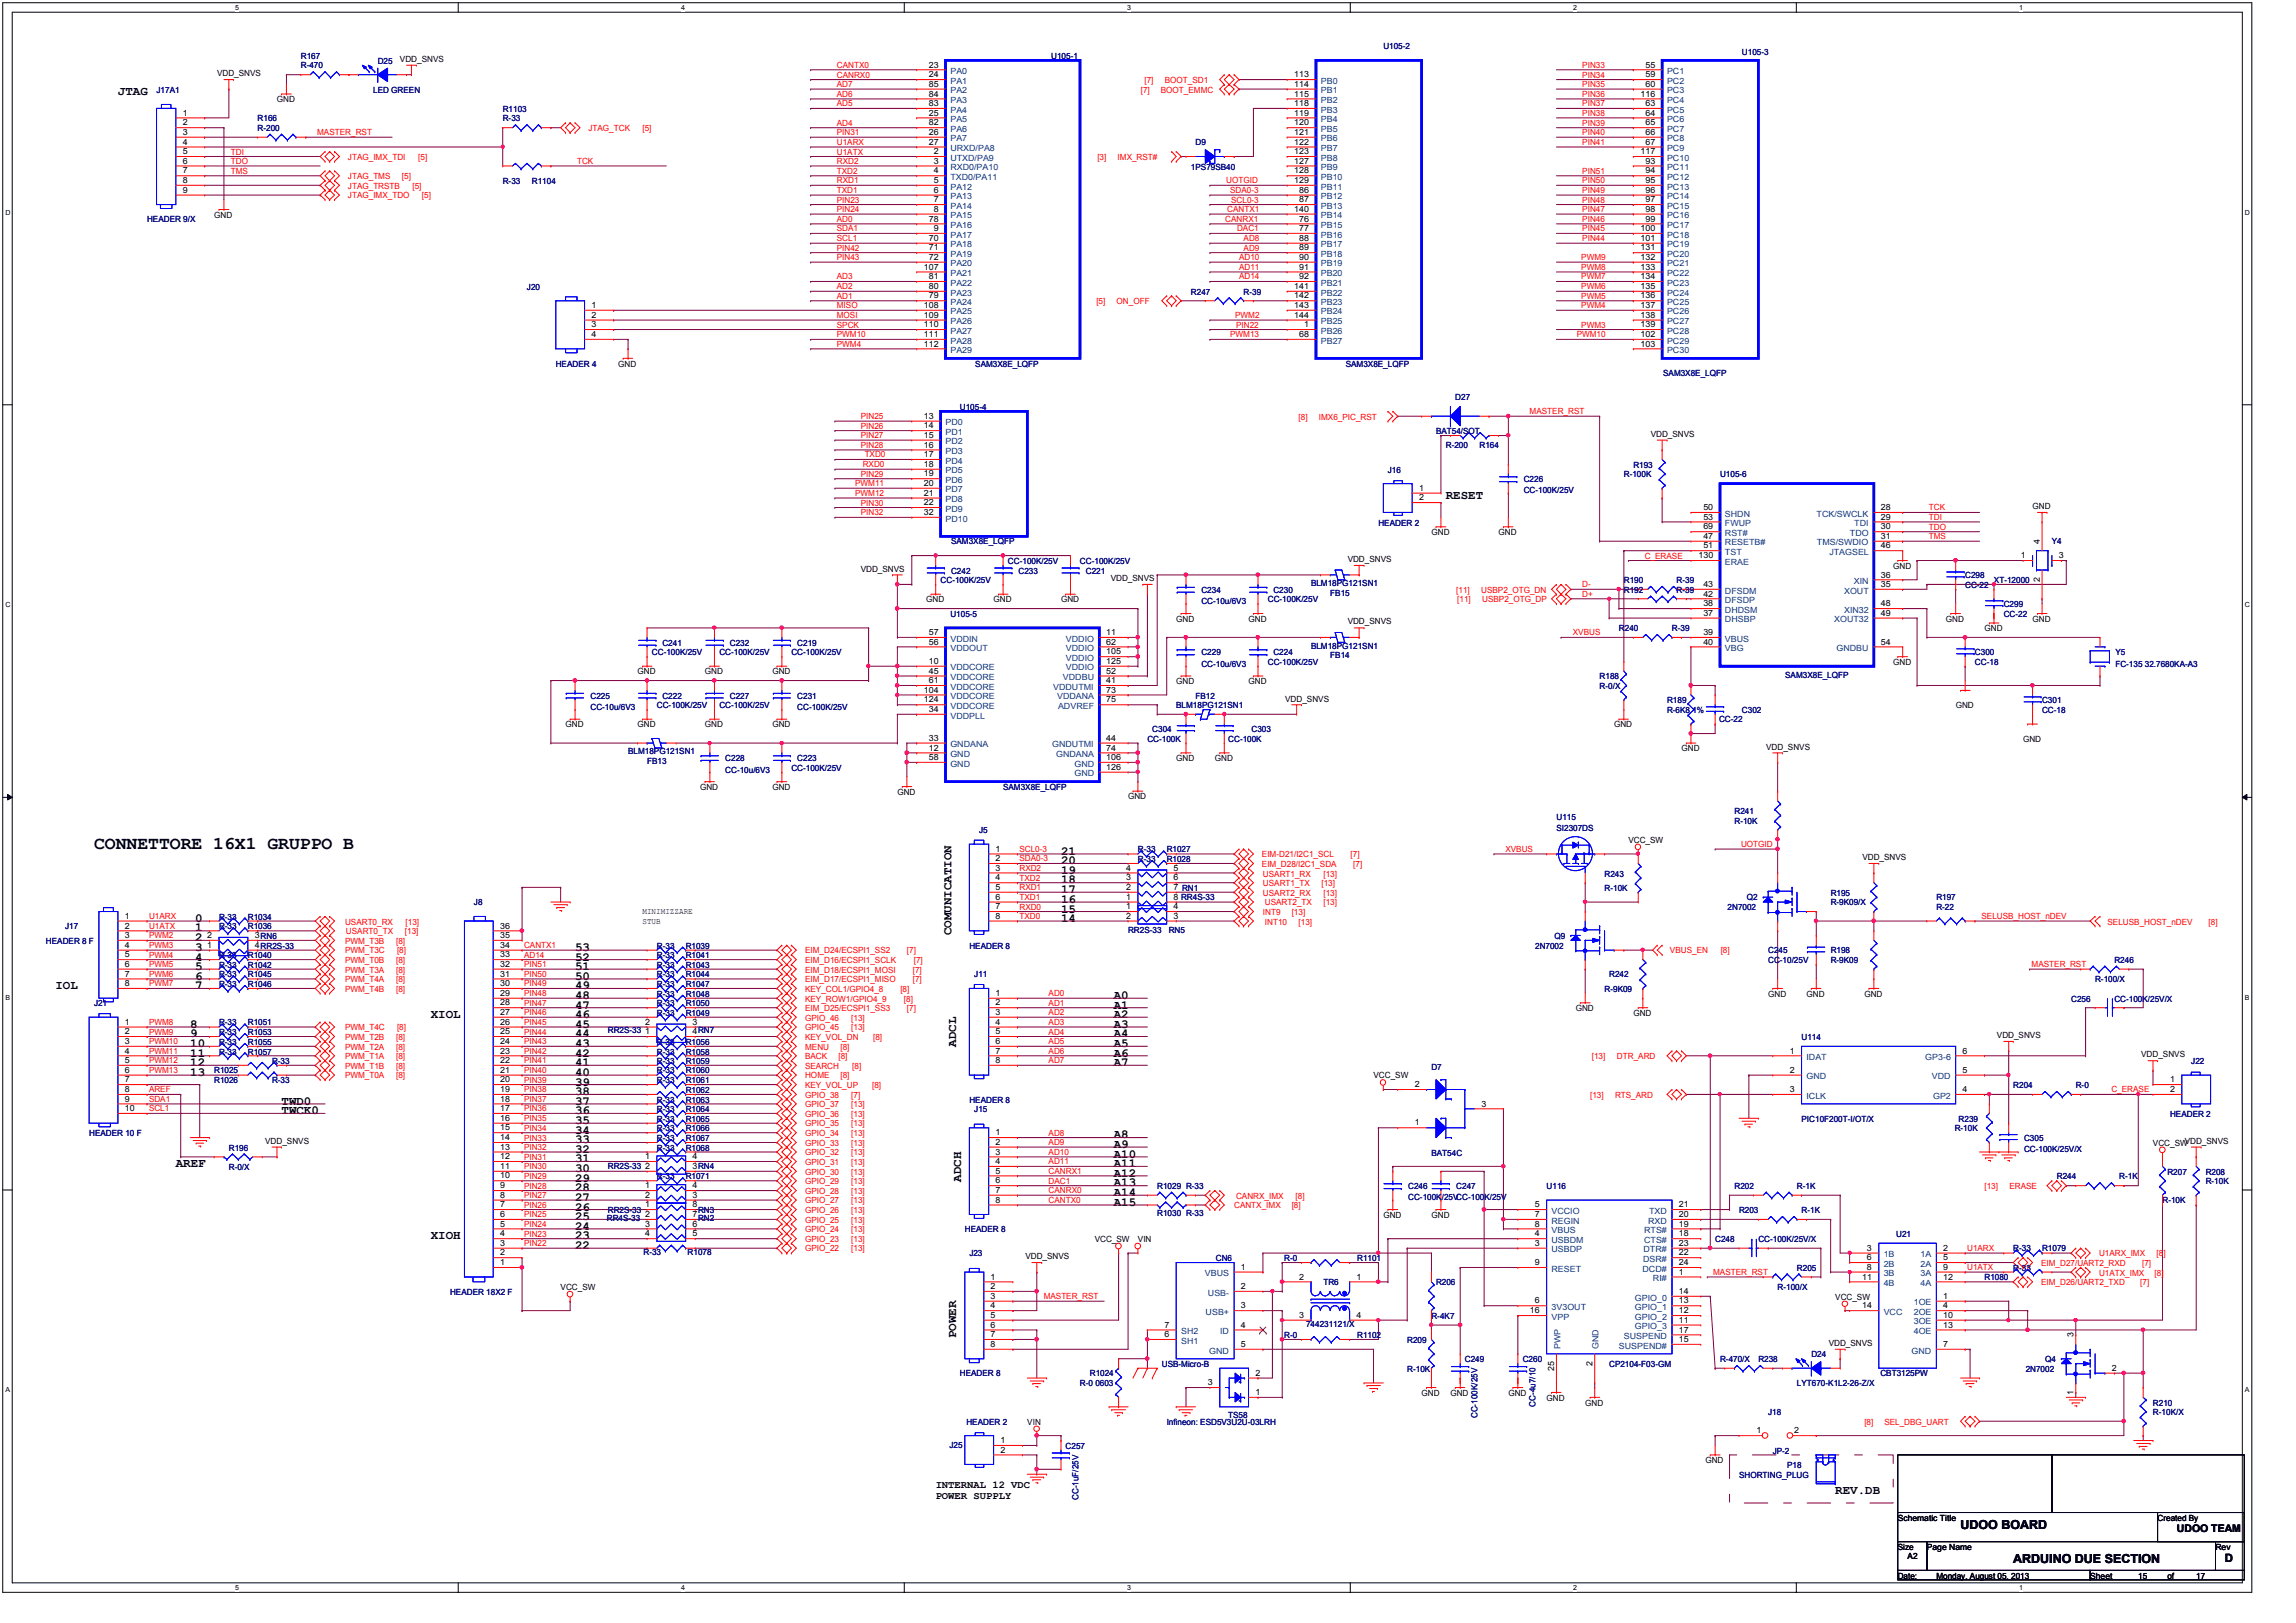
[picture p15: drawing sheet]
<svg xmlns="http://www.w3.org/2000/svg" width="297mm" height="210mm" viewBox="0 0 297 210" stroke-linecap="round" stroke-linejoin="round" font-family="sans-serif">
<defs><g id="words">
<text font-size="2.3" x="12.2" y="109.9">CONNETTORE 16X1 GRUPPO B</text>
<g font-size="1.6">
<text x="15.3" y="12.3">JTAG</text>
<text x="187" y="64.5">RESET</text>
<text x="137.2" y="110.6">21</text>
<text x="137.2" y="111.8">20</text>
<text x="137.2" y="113.1">19</text>
<text x="25.2" y="119.3">0</text>
<text x="137.2" y="114.3">18</text>
<text x="137.2" y="115.6">17</text>
<text x="137.2" y="116.8">16</text>
<text x="137.2" y="118.1">15</text>
<text x="137.2" y="119.3">14</text>
<text x="25.2" y="124.3">4</text>
<text x="25.2" y="125.5">5</text>
<text x="25.2" y="120.5">1</text>
<text x="25.2" y="121.8">2</text>
<text x="25.2" y="123">3</text>
<text x="74.4" y="123">53</text>
<text x="74.4" y="124.3">52</text>
<text x="74.4" y="125.5">51</text>
<text x="123.1" y="121" transform="rotate(-90 123.1 121)">COMUNICATION</text>
<text x="7.2" y="128">IOL</text>
<text x="25.2" y="126.7">6</text>
<text x="25.2" y="128">7</text>
<text x="55.7" y="131.7">XIOL</text>
<text x="74.4" y="126.7">50</text>
<text x="74.4" y="128">49</text>
<text x="74.4" y="129.2">48</text>
<text x="74.4" y="130.5">47</text>
<text x="74.4" y="131.7">46</text>
<text x="144.1" y="129.2">A0</text>
<text x="144.1" y="130.5">A1</text>
<text x="144.1" y="131.7">A2</text>
<text x="24.6" y="133">8</text>
<text x="24.6" y="134.2">9</text>
<text x="24.6" y="135.5">10</text>
<text x="24.6" y="136.7">11</text>
<text x="24.6" y="138">12</text>
<text x="74.4" y="133">45</text>
<text x="74.4" y="134.2">44</text>
<text x="74.4" y="135.5">43</text>
<text x="74.4" y="136.7">42</text>
<text x="74.4" y="138">41</text>
<text x="123.7" y="135.5" transform="rotate(-90 123.7 135.5)">ADCL</text>
<text x="144.1" y="133">A3</text>
<text x="144.1" y="134.2">A4</text>
<text x="144.1" y="135.5">A5</text>
<text x="144.1" y="136.7">A6</text>
<text x="144.1" y="138">A7</text>
<text x="24.6" y="139.2">13</text>
<text x="36.4" y="143">TWD0</text>
<text x="74.4" y="141.7">38</text>
<text x="74.4" y="140.5">39</text>
<text x="74.4" y="143">37</text>
<text x="74.4" y="139.2">40</text>
<text x="36.4" y="144.2">TWCK0</text>
<text x="74.4" y="144.2">36</text>
<text x="74.4" y="145.4">35</text>
<text x="74.4" y="146.7">34</text>
<text x="74.4" y="147.9">33</text>
<text x="74.4" y="149.2">32</text>
<text x="144.1" y="147.3">A8</text>
<text x="144.1" y="148.5">A9</text>
<text x="144.1" y="149.8">A10</text>
<text x="22.7" y="151">AREF</text>
<text x="74.4" y="155.4">27</text>
<text x="74.4" y="150.4">31</text>
<text x="74.4" y="151.6">30</text>
<text x="74.4" y="152.9">29</text>
<text x="74.4" y="154.1">28</text>
<text x="124.3" y="152.9" transform="rotate(-90 124.3 152.9)">ADCH</text>
<text x="144.1" y="151">A11</text>
<text x="144.1" y="152.3">A12</text>
<text x="144.1" y="153.5">A13</text>
<text x="144.1" y="154.8">A14</text>
<text x="144.1" y="156">A15</text>
<text x="55.7" y="160.4">XIOH</text>
<text x="74.4" y="156.6">26</text>
<text x="74.4" y="157.9">25</text>
<text x="74.4" y="159.1">24</text>
<text x="74.4" y="161.6">22</text>
<text x="74.4" y="160.4">23</text>
<text x="123.7" y="173.2" transform="rotate(-90 123.7 173.2)">POWER</text>
<text x="237.4" y="193.3">REV.DB</text>
<text x="253.6" y="197.9">UDOO BOARD</text>
<text x="260.4" y="202.2">ARDUINO DUE SECTION</text>
</g>
<text font-size="1.5" x="287.8" y="202.1">D</text>
<g font-size="1.4">
<text x="121" y="192.5">INTERNAL 12 VDC</text>
<text x="121" y="194">POWER SUPPLY</text>
<text x="281.6" y="198.2">UDOO TEAM</text>
</g>
<g font-size="1.1" fill="#000080">
<text x="20.2" y="12">J17A1</text>
<text x="38.9" y="7.6">R167</text>
<text x="38.9" y="8.9">R-470</text>
<text x="48.3" y="12">LED GREEN</text>
<text x="48.9" y="8.2">D25</text>
<text x="136" y="7.6">U105-1</text>
<text x="178.9" y="6.4">U105-2</text>
<text x="225.3" y="7.1">U105-3</text>
<text x="33.3" y="15.7">R166</text>
<text x="33.3" y="16.9">R-200</text>
<text x="65" y="14.4">R1103</text>
<text x="65" y="15.7">R-33</text>
<text x="65" y="23.8">R-33</text>
<text x="68.8" y="23.8">R1104</text>
<text x="154.1" y="21.9">1PS79SB40</text>
<text x="154.6" y="18.8">D9</text>
<text x="19" y="28.8">HEADER 9/X</text>
<text x="68.2" y="37.5">J20</text>
<text x="154.1" y="38.1">R247</text>
<text x="160.9" y="38.1">R-39</text>
<text x="71.9" y="47.4">HEADER 4</text>
<text x="126.2" y="47.4">SAM3X8E_LQFP</text>
<text x="174.1" y="47.4">SAM3X8E_LQFP</text>
<text x="124.2" y="53.1">U105-4</text>
<text x="188.3" y="51.8">D27</text>
<text x="215.1" y="48.7">SAM3X8E_LQFP</text>
<text x="185.8" y="56.1">BAT54/SOT</text>
<text x="187" y="58">R-200</text>
<text x="191.4" y="58">R164</text>
<text x="179.5" y="61.1">J16</text>
<text x="197.1" y="62.4">C226</text>
<text x="197.1" y="63.8">CC-100K/25V</text>
<text x="210.1" y="61.8">R-100K</text>
<text x="211.3" y="60.5">R193</text>
<text x="222.5" y="61.8">U105-6</text>
<text x="123" y="70.5">SAM3X8E_LQFP</text>
<text x="178.3" y="68">HEADER 2</text>
<text x="265.4" y="70.5">Y4</text>
<text x="121.7" y="75.4">CC-100K/25V</text>
<text x="123" y="74.2">C242</text>
<text x="130.4" y="72.9">CC-100K/25V</text>
<text x="131.7" y="74.2">C233</text>
<text x="139.7" y="72.9">CC-100K/25V</text>
<text x="140.5" y="74.2">C221</text>
<text x="155.4" y="76.7">C234</text>
<text x="164" y="77.9">CC-100K/25V</text>
<text x="164.7" y="76.7">C230</text>
<text x="169.6" y="75.8">BLM18PG121SN1</text>
<text x="172.1" y="77.1">FB15</text>
<text x="210.1" y="75.4">R190</text>
<text x="210.1" y="76.7">R192</text>
<text x="216.9" y="75.4">R-39</text>
<text x="216.9" y="76.7">R-39</text>
<text x="254.2" y="74.8">C298</text>
<text x="254.2" y="76.1">CC-22</text>
<text x="257.9" y="75.4">XT-12000</text>
<text x="85.7" y="83.5">C241</text>
<text x="94.4" y="83.5">C232</text>
<text x="103.1" y="83.5">C219</text>
<text x="122.9" y="79.8">U105-5</text>
<text x="155.4" y="78.2">CC-10u/6V3</text>
<text x="169.6" y="83.9">BLM18PG121SN1</text>
<text x="209.4" y="81.7">R240</text>
<text x="216.3" y="81.7">R-39</text>
<text x="259.2" y="78.5">C299</text>
<text x="259.2" y="79.8">CC-22</text>
<text x="84.3" y="84.8">CC-100K/25V</text>
<text x="93.1" y="84.8">CC-100K/25V</text>
<text x="102.4" y="84.8">CC-100K/25V</text>
<text x="155.4" y="84.8">C229</text>
<text x="155.4" y="86.3">CC-10u/6V3</text>
<text x="164" y="86">CC-100K/25V</text>
<text x="164.7" y="84.8">C224</text>
<text x="172.1" y="85.1">FB14</text>
<text x="206.9" y="87.9">R188</text>
<text x="206.9" y="89.1">R-0/X</text>
<text x="230.9" y="87.8">SAM3X8E_LQFP</text>
<text x="255.5" y="84.8">C300</text>
<text x="255.5" y="86">CC-18</text>
<text x="273.6" y="84.8">Y5</text>
<text x="273.6" y="86.3">FC-135 32.7680KA-A3</text>
<text x="76.4" y="90.4">C225</text>
<text x="76.4" y="91.9">CC-10u/6V3</text>
<text x="85" y="91.6">CC-100K/25V</text>
<text x="85.7" y="90.4">C222</text>
<text x="93.1" y="91.6">CC-100K/25V</text>
<text x="94.4" y="90.4">C227</text>
<text x="103.1" y="90.4">C231</text>
<text x="103.1" y="91.9">CC-100K/25V</text>
<text x="148.4" y="96">CC-100K</text>
<text x="149.1" y="94.7">C304</text>
<text x="152.1" y="91.6">BLM18PG121SN1</text>
<text x="154.6" y="90.4">FB12</text>
<text x="158.9" y="96">CC-100K</text>
<text x="161.9" y="94.7">C303</text>
<text x="215.6" y="91">R189</text>
<text x="215.6" y="92.3">R-6K8 1%</text>
<text x="222.4" y="93.5">CC-22</text>
<text x="225.3" y="92.3">C302</text>
<text x="264.2" y="91">C301</text>
<text x="264.2" y="92.3">CC-18</text>
<text x="81.2" y="97.6">BLM18PG121SN1</text>
<text x="83.7" y="98.9">FB13</text>
<text x="93.8" y="98.5">C228</text>
<text x="93.8" y="100">CC-10u/6V3</text>
<text x="102.4" y="99.7">CC-100K/25V</text>
<text x="103.1" y="98.5">C223</text>
<text x="126.7" y="107.8">J5</text>
<text x="129.8" y="102.2">SAM3X8E_LQFP</text>
<text x="201.3" y="106.1">U115</text>
<text x="201.3" y="107.5">SI2307DS</text>
<text x="224.4" y="105.3">R241</text>
<text x="224.4" y="106.6">R-10K</text>
<text x="147.2" y="111.6">R-33</text>
<text x="147.2" y="110.3">R-33</text>
<text x="150.9" y="111.6">R1028</text>
<text x="150.9" y="110.3">R1027</text>
<text x="207.6" y="113.4">R243</text>
<text x="28.3" y="119">R-33</text>
<text x="32.1" y="119">R1034</text>
<text x="61.3" y="117.1">J8</text>
<text x="207.6" y="115.3">R-10K</text>
<text x="223.5" y="117.8">2N7002</text>
<text x="226" y="116.5">Q2</text>
<text x="236.8" y="115.9">R195</text>
<text x="236.8" y="117.1">R-9K09/X</text>
<text x="250.5" y="116.5">R197</text>
<text x="250.5" y="117.8">R-22</text>
<text x="5.9" y="122.1">HEADER 8 F</text>
<text x="8.4" y="120.2">J17</text>
<text x="28.3" y="120.2">R-33</text>
<text x="28.3" y="125.2">R-33</text>
<text x="28.3" y="124">R-33</text>
<text x="32.1" y="120.2">R1036</text>
<text x="32.1" y="125.2">R1042</text>
<text x="32.1" y="124">R1040</text>
<text x="85" y="122.7">R-33</text>
<text x="85" y="125.2">R-33</text>
<text x="85" y="124">R-33</text>
<text x="88.7" y="122.7">R1039</text>
<text x="88.7" y="125.2">R1043</text>
<text x="88.7" y="124">R1041</text>
<text x="125.4" y="122.7">HEADER 8</text>
<text x="145.9" y="120.7">RR2S-33</text>
<text x="151.2" y="120.7">RN5</text>
<text x="198.6" y="122.7">2N7002</text>
<text x="201.1" y="121.5">Q9</text>
<text x="228.7" y="123.4">C245</text>
<text x="228.7" y="124.6">CC-10/25V</text>
<text x="236.8" y="123.4">R198</text>
<text x="236.8" y="124.6">R-9K09</text>
<text x="273.5" y="124.6">R246</text>
<text x="12.2" y="130.2">J21</text>
<text x="28.3" y="126.5">R-33</text>
<text x="28.3" y="127.7">R-33</text>
<text x="32.1" y="126.5">R1045</text>
<text x="32.1" y="127.7">R1046</text>
<text x="85" y="127.7">R-33</text>
<text x="85" y="130.2">R-33</text>
<text x="85" y="129">R-33</text>
<text x="85" y="126.5">R-33</text>
<text x="85" y="131.4">R-33</text>
<text x="88.7" y="127.7">R1047</text>
<text x="88.7" y="130.2">R1050</text>
<text x="88.7" y="129">R1048</text>
<text x="88.7" y="126.5">R1044</text>
<text x="88.7" y="131.4">R1049</text>
<text x="126" y="126.5">J11</text>
<text x="207.6" y="128.3">R-9K09</text>
<text x="208.2" y="126.5">R242</text>
<text x="267.9" y="129.6">C256</text>
<text x="271" y="127.1">R-100/X</text>
<text x="273.5" y="129.6">CC-100K/25V/X</text>
<text x="28.3" y="136.4">R-33</text>
<text x="28.3" y="132.7">R-33</text>
<text x="28.3" y="135.2">R-33</text>
<text x="28.3" y="133.9">R-33</text>
<text x="32.1" y="136.4">R1057</text>
<text x="32.1" y="132.7">R1051</text>
<text x="32.1" y="135.2">R1055</text>
<text x="32.1" y="133.9">R1053</text>
<text x="35.2" y="137.7">R-33</text>
<text x="78.6" y="133.7">RR2S-33</text>
<text x="85" y="136.4">R-33</text>
<text x="85" y="137.7">R-33</text>
<text x="85" y="135.2">R-33</text>
<text x="88.7" y="136.4">R1058</text>
<text x="88.7" y="137.7">R1059</text>
<text x="88.7" y="135.2">R1056</text>
<text x="233" y="134.5">U114</text>
<text x="283.5" y="137.7">J22</text>
<text x="27.7" y="138.9">R1025</text>
<text x="27.7" y="140.2">R1026</text>
<text x="35.2" y="140.2">R-33</text>
<text x="85" y="142.7">R-33</text>
<text x="85" y="138.9">R-33</text>
<text x="85" y="143.9">R-33</text>
<text x="85" y="140.2">R-33</text>
<text x="88.7" y="142.7">R1063</text>
<text x="88.7" y="138.9">R1060</text>
<text x="88.7" y="141.4">R1062</text>
<text x="88.7" y="143.9">R1064</text>
<text x="88.7" y="140.2">R1061</text>
<text x="125.4" y="142.7">HEADER 8</text>
<text x="126" y="143.9">J15</text>
<text x="185.2" y="138.4">D7</text>
<text x="260.4" y="140.8">R204</text>
<text x="268.5" y="140.8">R-0</text>
<text x="11.5" y="147">HEADER 10 F</text>
<text x="29.6" y="148.9">R196</text>
<text x="85" y="147.6">R-33</text>
<text x="85" y="145.1">R-33</text>
<text x="85" y="148.9">R-33</text>
<text x="85" y="146.4">R-33</text>
<text x="88.7" y="147.6">R1067</text>
<text x="88.7" y="145.1">R1065</text>
<text x="88.7" y="148.9">R1068</text>
<text x="88.7" y="146.4">R1066</text>
<text x="185.2" y="149.6">BAT54C</text>
<text x="233" y="145.1">PIC10F200T-I/OT/X</text>
<text x="252.9" y="146.4">R-10K</text>
<text x="253.4" y="145.1">R239</text>
<text x="261.8" y="147.6">C305</text>
<text x="261.8" y="149.1">CC-100K/25V/X</text>
<text x="280.7" y="144.5">HEADER 2</text>
<text x="29.6" y="151.3">R-0/X</text>
<text x="78.6" y="151.2">RR2S-33</text>
<text x="85" y="152.6">R-33</text>
<text x="88.7" y="152.6">R1071</text>
<text x="149.7" y="153.8">R1029 R-33</text>
<text x="182.2" y="153.8">C246</text>
<text x="182.2" y="155.3">CC-100K/25VCC-100K/25V</text>
<text x="188.4" y="153.8">C247</text>
<text x="200.1" y="153.8">U116</text>
<text x="224.4" y="153.8">R202</text>
<text x="232.4" y="153.8">R-1K</text>
<text x="266.1" y="152.6">R244</text>
<text x="274.1" y="152.6">R-1K</text>
<text x="279.7" y="155.7">R-10K</text>
<text x="280.4" y="152">R207</text>
<text x="285.3" y="152">R208</text>
<text x="285.3" y="153.2">R-10K</text>
<text x="78.5" y="157.9">RR4S-33</text>
<text x="78.6" y="157">RR2S-33</text>
<text x="90.3" y="157.9">RN2</text>
<text x="90.3" y="157">RN3</text>
<text x="124.8" y="159.4">HEADER 8</text>
<text x="149.7" y="157.3">R1030 R-33</text>
<text x="221.9" y="160.7">C248</text>
<text x="225" y="157">R203</text>
<text x="227.5" y="160.7">CC-100K/25V/X</text>
<text x="233" y="157">R-1K</text>
<text x="245.3" y="160.1">U21</text>
<text x="260.4" y="161.9">R-33</text>
<text x="264.2" y="161.9">R1079</text>
<text x="58.2" y="167.6">HEADER 18X2 F</text>
<text x="83.2" y="162.4">R-33</text>
<text x="88.9" y="162.4">R1078</text>
<text x="125.4" y="162.6">J23</text>
<text x="157.3" y="163.2">CN6</text>
<text x="166.1" y="163.2">R-0</text>
<text x="171.2" y="166.3">TR6</text>
<text x="175.6" y="163.2">R1101</text>
<text x="185.8" y="166.3">R206</text>
<text x="229.9" y="166.9">R-100/X</text>
<text x="232.4" y="164.4">R205</text>
<text x="256.7" y="165.7">R1080</text>
<text x="260.4" y="164.4">R-33</text>
<text x="166.1" y="173.1">R-0</text>
<text x="169" y="171.7">744231121/X</text>
<text x="175.6" y="173.1">R1102</text>
<text x="182" y="173.8">R209</text>
<text x="185.2" y="170.6">R-4K7</text>
<text x="124.2" y="178.1">HEADER 8</text>
<text x="139.7" y="179.4">R-0 0603</text>
<text x="141" y="178.1">R1024</text>
<text x="150.3" y="176.9">USB-Micro-B</text>
<text x="182" y="177.5">R-10K</text>
<text x="189.5" y="176.2">C249</text>
<text x="197" y="176.2">C260</text>
<text x="208.1" y="176.9">CP2104-F03-GM</text>
<text x="222.5" y="176.2">R-470/X</text>
<text x="227.5" y="176.2">R238</text>
<text x="232.4" y="179.4">LYT670-K1L2-26-Z/X</text>
<text x="234.3" y="175.6">D24</text>
<text x="243.2" y="178.1">CBT3125PW</text>
<text x="262" y="177.5">2N7002</text>
<text x="264.5" y="176.2">Q4</text>
<text x="125" y="184.3">HEADER 2</text>
<text x="150.9" y="184.3">Infineon: ESD5V3U2U-03LRH</text>
<text x="158.9" y="183.5">TS58</text>
<text x="191.1" y="183.5" transform="rotate(-90 191.1 183.5)">CC-100K/25V</text>
<text x="198.6" y="182" transform="rotate(-90 198.6 182)">CC-4u7/10</text>
<text x="228.7" y="183.1">J18</text>
<text x="278.5" y="181.9">R210</text>
<text x="278.5" y="183.1">R-10K/X</text>
<text x="122.8" y="187.3">J25</text>
<text x="137.8" y="187.5">C257</text>
<text x="225" y="191.2">SHORTING_PLUG</text>
<text x="229.3" y="188.1">JP-2</text>
<text x="231.2" y="189.9">P18</text>
<text x="139.5" y="194.1" transform="rotate(-90 139.5 194.1)">CC-1uF/25V</text>
</g>
<g font-size="1.1">
<text x="28.1" y="9.9">VDD_SNVS</text>
<text x="51.7" y="8">VDD_SNVS</text>
<text x="120.1" y="10">24</text>
<text x="120.1" y="8.7">23</text>
<text x="120.1" y="11.2">85</text>
<text x="167.4" y="10">113</text>
<text x="167.4" y="11.2">114</text>
<text x="212.8" y="8.7">55</text>
<text x="212.8" y="10">59</text>
<text x="212.8" y="11.2">60</text>
<text x="23.6" y="15">1</text>
<text x="23.6" y="16.2">2</text>
<text x="23.6" y="17.5">3</text>
<text x="35.8" y="13.2">GND</text>
<text x="120.1" y="12.5">84</text>
<text x="120.1" y="13.7">83</text>
<text x="120.1" y="15">25</text>
<text x="120.1" y="16.2">82</text>
<text x="120.1" y="17.5">26</text>
<text x="167.4" y="12.5">115</text>
<text x="167.4" y="13.7">118</text>
<text x="167.4" y="15">119</text>
<text x="167.4" y="16.2">120</text>
<text x="167.4" y="17.5">121</text>
<text x="212.2" y="12.5">116</text>
<text x="212.8" y="13.7">63</text>
<text x="212.8" y="15">64</text>
<text x="212.8" y="16.2">65</text>
<text x="212.8" y="17.5">66</text>
<text x="23.6" y="18.7">4</text>
<text x="23.6" y="20">5</text>
<text x="23.6" y="21.2">6</text>
<text x="23.6" y="22.4">7</text>
<text x="23.6" y="23.7">8</text>
<text x="120.1" y="18.7">27</text>
<text x="120.8" y="20">2</text>
<text x="120.8" y="21.2">3</text>
<text x="120.8" y="22.4">4</text>
<text x="120.8" y="23.7">5</text>
<text x="167.4" y="18.7">122</text>
<text x="167.4" y="20">123</text>
<text x="167.4" y="21.2">127</text>
<text x="167.4" y="22.4">128</text>
<text x="167.4" y="23.7">129</text>
<text x="212.2" y="20">117</text>
<text x="212.8" y="18.7">67</text>
<text x="212.8" y="21.2">93</text>
<text x="212.8" y="22.4">94</text>
<text x="212.8" y="23.7">95</text>
<text x="23.6" y="24.9">9</text>
<text x="27.7" y="28.2">GND</text>
<text x="120.1" y="28.7">78</text>
<text x="120.8" y="24.9">6</text>
<text x="120.8" y="26.2">7</text>
<text x="120.8" y="27.4">8</text>
<text x="120.8" y="29.9">9</text>
<text x="167.4" y="27.4">140</text>
<text x="168.1" y="24.9">86</text>
<text x="168.1" y="26.2">87</text>
<text x="168.1" y="28.7">76</text>
<text x="168.1" y="29.9">77</text>
<text x="212.2" y="29.9">100</text>
<text x="212.8" y="24.9">96</text>
<text x="212.8" y="26.2">97</text>
<text x="212.8" y="27.4">98</text>
<text x="212.8" y="28.7">99</text>
<text x="119.5" y="34.9">107</text>
<text x="120.1" y="31.2">70</text>
<text x="120.1" y="32.4">71</text>
<text x="120.1" y="33.6">72</text>
<text x="168.1" y="31.2">88</text>
<text x="168.1" y="32.4">89</text>
<text x="168.1" y="33.6">90</text>
<text x="168.1" y="34.9">91</text>
<text x="212.2" y="31.2">101</text>
<text x="212.2" y="32.4">131</text>
<text x="212.2" y="33.6">132</text>
<text x="212.2" y="34.9">133</text>
<text x="76.5" y="39.8">1</text>
<text x="76.5" y="41.1">2</text>
<text x="119.5" y="39.8">108</text>
<text x="119.5" y="41.1">109</text>
<text x="120.1" y="36.1">81</text>
<text x="120.1" y="37.4">80</text>
<text x="120.1" y="38.6">79</text>
<text x="167.4" y="37.4">141</text>
<text x="167.4" y="38.6">142</text>
<text x="167.4" y="39.8">143</text>
<text x="167.4" y="41.1">144</text>
<text x="168.1" y="36.1">92</text>
<text x="212.2" y="36.1">134</text>
<text x="212.2" y="37.4">135</text>
<text x="212.2" y="38.6">136</text>
<text x="212.2" y="39.8">137</text>
<text x="212.2" y="41.1">138</text>
<text x="76.5" y="42.3">3</text>
<text x="76.5" y="43.6">4</text>
<text x="80" y="47.4">GND</text>
<text x="119.5" y="42.3">110</text>
<text x="119.5" y="43.6">111</text>
<text x="119.5" y="44.8">112</text>
<text x="168.1" y="43.6">68</text>
<text x="168.7" y="42.3">1</text>
<text x="212.2" y="42.3">139</text>
<text x="212.2" y="43.6">102</text>
<text x="212.2" y="44.8">103</text>
<text x="119.5" y="54.2">13</text>
<text x="119.5" y="55.4">14</text>
<text x="119.5" y="56.7">15</text>
<text x="119.5" y="57.9">16</text>
<text x="119.5" y="59.1">17</text>
<text x="213.5" y="56.5">VDD_SNVS</text>
<text x="119.5" y="60.4">18</text>
<text x="119.5" y="61.6">19</text>
<text x="119.5" y="62.9">20</text>
<text x="119.5" y="64.1">21</text>
<text x="119.5" y="65.4">22</text>
<text x="183.6" y="63.5">1</text>
<text x="183.6" y="64.7">2</text>
<text x="262.9" y="65.9">GND</text>
<text x="119.5" y="66.6">32</text>
<text x="185.2" y="69.2">GND</text>
<text x="193.8" y="69.2">GND</text>
<text x="220.3" y="67.2">53</text>
<text x="220.3" y="69.7">47</text>
<text x="220.3" y="68.5">69</text>
<text x="220.3" y="71">51</text>
<text x="220.3" y="66">50</text>
<text x="243.3" y="67.2">29</text>
<text x="243.3" y="69.7">31</text>
<text x="243.3" y="68.5">30</text>
<text x="243.3" y="66">28</text>
<text x="243.3" y="71">46</text>
<text x="263.9" y="70.4" transform="rotate(-90 263.9 70.4)">4</text>
<text x="111.3" y="74">VDD_SNVS</text>
<text x="119.8" y="77.9">GND</text>
<text x="128.5" y="77.9">GND</text>
<text x="137.2" y="77.9">GND</text>
<text x="143.7" y="75.2">VDD_SNVS</text>
<text x="174.3" y="72.7">VDD_SNVS</text>
<text x="219.7" y="72.2">130</text>
<text x="220.3" y="76">43</text>
<text x="220.3" y="77.2">42</text>
<text x="243.3" y="74.7">36</text>
<text x="243.3" y="76">35</text>
<text x="244.9" y="73.6">GND</text>
<text x="261.4" y="72.2">1</text>
<text x="263.9" y="75.3" transform="rotate(-90 263.9 75.3)">2</text>
<text x="266.3" y="72.2">3</text>
<text x="120.1" y="82.2">57</text>
<text x="120.1" y="83.4">56</text>
<text x="143.1" y="82.2">11</text>
<text x="143.1" y="83.4">62</text>
<text x="152.1" y="80.4">GND</text>
<text x="161.5" y="80.4">GND</text>
<text x="174.3" y="80.8">VDD_SNVS</text>
<text x="220.3" y="79.7">37</text>
<text x="220.3" y="78.5">38</text>
<text x="220.3" y="82.2">39</text>
<text x="220.3" y="83.4">40</text>
<text x="243.3" y="78.5">48</text>
<text x="243.3" y="79.7">49</text>
<text x="243.3" y="83.4">54</text>
<text x="251.7" y="80.4">GND</text>
<text x="256.7" y="81.7">GND</text>
<text x="262.9" y="80.4">GND</text>
<text x="82.5" y="87.3">GND</text>
<text x="91.2" y="87.3">GND</text>
<text x="99.9" y="87.3">GND</text>
<text x="119.5" y="89.6">104</text>
<text x="120.1" y="85.9">10</text>
<text x="120.1" y="87.2">45</text>
<text x="120.1" y="88.4">61</text>
<text x="143.1" y="84.7">105</text>
<text x="143.1" y="85.9">125</text>
<text x="143.1" y="87.2">52</text>
<text x="143.1" y="88.4">41</text>
<text x="143.1" y="89.6">73</text>
<text x="152.1" y="88.5">GND</text>
<text x="161.5" y="88.5">GND</text>
<text x="244.9" y="86">GND</text>
<text x="73.2" y="94.1">GND</text>
<text x="82.5" y="94.1">GND</text>
<text x="91.2" y="94.1">GND</text>
<text x="99.9" y="94.1">GND</text>
<text x="119.5" y="90.9">124</text>
<text x="120.1" y="92.1">34</text>
<text x="120.1" y="95.8">33</text>
<text x="143.1" y="90.9">75</text>
<text x="143.1" y="95.8">44</text>
<text x="166.2" y="90.8">VDD_SNVS</text>
<text x="208.8" y="94.1">GND</text>
<text x="253" y="91.6">GND</text>
<text x="261.7" y="96">GND</text>
<text x="120.1" y="97.1">12</text>
<text x="120.1" y="98.3">58</text>
<text x="143.1" y="97.1">74</text>
<text x="143.1" y="98.3">106</text>
<text x="143.1" y="99.6">126</text>
<text x="152.1" y="98.5">GND</text>
<text x="157.1" y="98.5">GND</text>
<text x="217.5" y="97.2">GND</text>
<text x="228.5" y="97">VDD_SNVS</text>
<text x="90.6" y="102.2">GND</text>
<text x="99.9" y="102.2">GND</text>
<text x="116.1" y="102.8">GND</text>
<text x="145.9" y="103.4">GND</text>
<text x="128.8" y="110.2">1</text>
<text x="128.8" y="111.4">2</text>
<text x="128.8" y="112.7">3</text>
<text x="128.8" y="113.9">4</text>
<text x="145.7" y="113.9">3</text>
<text x="145.7" y="112.7">4</text>
<text x="151.8" y="112.7">5</text>
<text x="151.8" y="113.9">6</text>
<text x="210.6" y="109.1">VCC_SW</text>
<text x="240.9" y="111.3">VDD_SNVS</text>
<text x="16.1" y="118.9">1</text>
<text x="83.1" y="118.2">MINIMIZZARE</text>
<text x="83.1" y="119.5">STUB</text>
<text x="128.8" y="115.2">5</text>
<text x="128.8" y="116.4">6</text>
<text x="128.8" y="117.6">7</text>
<text x="128.8" y="118.9">8</text>
<text x="145.7" y="116.4">1</text>
<text x="145.7" y="115.2">2</text>
<text x="145.7" y="117.6">1</text>
<text x="145.7" y="118.9">2</text>
<text x="151.8" y="115.2">7 RN1</text>
<text x="151.8" y="116.4">8 RR4S-33</text>
<text x="151.8" y="118.9">3</text>
<text x="151.8" y="117.6">4</text>
<text x="16.1" y="120.1">2</text>
<text x="16.1" y="121.4">3</text>
<text x="16.1" y="122.6">4</text>
<text x="16.1" y="123.9">5</text>
<text x="16.1" y="125.1">6</text>
<text x="26.8" y="122.6">1</text>
<text x="26.8" y="121.4">2</text>
<text x="32.9" y="121.4">3RN6</text>
<text x="32.9" y="122.6">4RR2S-33</text>
<text x="64.7" y="125.1">32</text>
<text x="64.7" y="123.9">33</text>
<text x="64.7" y="122.6">34</text>
<text x="64.7" y="121.4">35</text>
<text x="64.7" y="120.1">36</text>
<text x="16.1" y="126.4">7</text>
<text x="16.1" y="127.6">8</text>
<text x="64.7" y="131.3">27</text>
<text x="64.7" y="130.1">28</text>
<text x="64.7" y="128.9">29</text>
<text x="64.7" y="127.6">30</text>
<text x="64.7" y="126.4">31</text>
<text x="128.8" y="128.9">1</text>
<text x="128.8" y="130.1">2</text>
<text x="128.8" y="131.3">3</text>
<text x="203.8" y="130.8">GND</text>
<text x="211.3" y="131.4">GND</text>
<text x="228.7" y="129">GND</text>
<text x="233.7" y="129">GND</text>
<text x="241.2" y="129">GND</text>
<text x="16.1" y="132.6">1</text>
<text x="16.1" y="133.8">2</text>
<text x="16.1" y="135.1">3</text>
<text x="16.1" y="136.3">4</text>
<text x="16.1" y="137.5">5</text>
<text x="64.7" y="137.5">22</text>
<text x="64.7" y="136.3">23</text>
<text x="64.7" y="135.1">24</text>
<text x="64.7" y="133.8">25</text>
<text x="64.7" y="132.6">26</text>
<text x="83.4" y="133.8">1</text>
<text x="83.4" y="132.6">2</text>
<text x="89.6" y="132.6">3</text>
<text x="89.6" y="133.8">4RN7</text>
<text x="128.8" y="132.6">4</text>
<text x="128.8" y="133.8">5</text>
<text x="128.8" y="135.1">6</text>
<text x="128.8" y="136.3">7</text>
<text x="128.8" y="137.5">8</text>
<text x="231.5" y="136.3">1</text>
<text x="253.9" y="136.3">6</text>
<text x="258.3" y="134.3">VDD_SNVS</text>
<text x="277" y="136.8">VDD_SNVS</text>
<text x="16.1" y="138.8">6</text>
<text x="16.1" y="140">7</text>
<text x="16.1" y="141.3">8</text>
<text x="16.1" y="142.5">9</text>
<text x="16.1" y="143.8">10</text>
<text x="64.7" y="143.8">17</text>
<text x="64.7" y="142.5">18</text>
<text x="64.7" y="141.3">19</text>
<text x="64.7" y="140">20</text>
<text x="64.7" y="138.8">21</text>
<text x="177.7" y="139.5">VCC_SW</text>
<text x="183" y="140.7">2</text>
<text x="191.6" y="143.2">3</text>
<text x="231.5" y="141.3">3</text>
<text x="231.5" y="138.8">2</text>
<text x="253.9" y="141.3">4</text>
<text x="253.9" y="138.8">5</text>
<text x="280.7" y="140">1</text>
<text x="280.7" y="141.3">2</text>
<text x="34.3" y="148">VDD_SNVS</text>
<text x="64.7" y="150">12</text>
<text x="64.7" y="148.8">13</text>
<text x="64.7" y="147.5">14</text>
<text x="64.7" y="146.3">15</text>
<text x="64.7" y="145">16</text>
<text x="83.4" y="150">1</text>
<text x="89.6" y="150">4</text>
<text x="128.8" y="146.9">1</text>
<text x="128.8" y="148.1">2</text>
<text x="128.8" y="149.4">3</text>
<text x="183" y="145.6">1</text>
<text x="278.5" y="148.3">VCC_SWVDD_SNVS</text>
<text x="64.7" y="155">8</text>
<text x="64.7" y="153.8">9</text>
<text x="64.7" y="152.5">10</text>
<text x="64.7" y="151.3">11</text>
<text x="83.4" y="151.3">2</text>
<text x="83.4" y="153.8">1</text>
<text x="83.4" y="155">2</text>
<text x="89.6" y="151.3">3RN4</text>
<text x="89.6" y="155">3</text>
<text x="89.6" y="153.8">4</text>
<text x="128.8" y="150.6">4</text>
<text x="128.8" y="151.9">5</text>
<text x="128.8" y="153.1">6</text>
<text x="128.8" y="154.3">7</text>
<text x="128.8" y="155.6">8</text>
<text x="64.7" y="161.2">3</text>
<text x="64.7" y="160">4</text>
<text x="64.7" y="158.7">5</text>
<text x="64.7" y="157.5">6</text>
<text x="64.7" y="156.2">7</text>
<text x="83.4" y="156.2">1</text>
<text x="83.4" y="157.5">2</text>
<text x="83.4" y="158.7">3</text>
<text x="83.4" y="160">4</text>
<text x="89.6" y="160">5</text>
<text x="89.6" y="158.7">6</text>
<text x="89.6" y="157.5">7</text>
<text x="89.6" y="156.2">8</text>
<text x="141.6" y="160.7">VCC_SW</text>
<text x="147.2" y="160.7">VIN</text>
<text x="178.9" y="157.6">GND</text>
<text x="185.2" y="157.6">GND</text>
<text x="198.5" y="156.2">5</text>
<text x="198.5" y="157.5">7</text>
<text x="198.5" y="160">4</text>
<text x="198.5" y="161.2">3</text>
<text x="198.5" y="158.7">8</text>
<text x="217.2" y="156.2">21</text>
<text x="217.2" y="157.5">20</text>
<text x="217.2" y="158.7">19</text>
<text x="217.2" y="160">18</text>
<text x="217.2" y="161.2">23</text>
<text x="241.5" y="161.8">3</text>
<text x="251.4" y="161.8">2</text>
<text x="64.7" y="163.7">1</text>
<text x="64.7" y="162.4">2</text>
<text x="72.5" y="166.9">VCC_SW</text>
<text x="128.1" y="165.6">1</text>
<text x="128.1" y="166.8">2</text>
<text x="132.6" y="162.9">VDD_SNVS</text>
<text x="160.5" y="164.3">1</text>
<text x="160.5" y="166.8">2</text>
<text x="168.1" y="165.6">2</text>
<text x="175.5" y="165.6">1</text>
<text x="198.5" y="163.7">9</text>
<text x="217.2" y="167.4">14</text>
<text x="217.2" y="164.9">1</text>
<text x="217.2" y="162.4">22</text>
<text x="217.2" y="163.7">24</text>
<text x="240.9" y="165.6">11</text>
<text x="241.5" y="163.1">6</text>
<text x="241.5" y="164.3">8</text>
<text x="251.4" y="163.1">5</text>
<text x="251.4" y="164.3">9</text>
<text x="251.4" y="165.6">12</text>
<text x="128.1" y="168.1">3</text>
<text x="128.1" y="169.3">4</text>
<text x="128.1" y="170.5">5</text>
<text x="128.1" y="171.8">6</text>
<text x="128.1" y="173">7</text>
<text x="150.6" y="173">6</text>
<text x="150.6" y="171.8">7</text>
<text x="160.5" y="169.3">3</text>
<text x="160.5" y="171.8">4</text>
<text x="168.1" y="170.5">3</text>
<text x="175.5" y="170.5">4</text>
<text x="197.9" y="169.9">16</text>
<text x="198.5" y="168.7">6</text>
<text x="217.2" y="168.7">13</text>
<text x="217.2" y="169.9">12</text>
<text x="217.2" y="171.2">11</text>
<text x="217.2" y="172.4">17</text>
<text x="217.2" y="173.7">15</text>
<text x="237.4" y="168.1">VCC_SW</text>
<text x="240.9" y="169.3">14</text>
<text x="251.4" y="168.1">1</text>
<text x="251.4" y="169.3">4</text>
<text x="251.4" y="170.5">10</text>
<text x="251.4" y="171.8">13</text>
<text x="268.2" y="173.1" transform="rotate(-90 268.2 173.1)">3</text>
<text x="128.1" y="174.3">8</text>
<text x="156.3" y="179.2">3</text>
<text x="160.5" y="174.3">5</text>
<text x="162.4" y="178">2</text>
<text x="201" y="177.3" transform="rotate(-90 201 177.3)">25</text>
<text x="206" y="176.7" transform="rotate(-90 206 176.7)">2</text>
<text x="236.6" y="174.1">VDD_SNVS</text>
<text x="251.4" y="174.3">7</text>
<text x="273.2" y="177.4">2</text>
<text x="132.9" y="184.3">VIN</text>
<text x="162.4" y="180.5">1</text>
<text x="183.9" y="180.6">GND</text>
<text x="187.6" y="180.6">GND</text>
<text x="195.1" y="180.6">GND</text>
<text x="200.1" y="181.2">GND</text>
<text x="205.1" y="181.9">GND</text>
<text x="227.2" y="185.5">1</text>
<text x="232.1" y="185.5">2</text>
<text x="268.2" y="180.5" transform="rotate(-90 268.2 180.5)">1</text>
<text x="129.4" y="186.7">1</text>
<text x="129.4" y="188">2</text>
<text x="220.6" y="189.3">GND</text>
<text x="245.5" y="196.8">Schematic Title</text>
<text x="279.1" y="196.8">Created By</text>
<text x="245.5" y="200.5">Size</text>
<text x="246.8" y="201.8">A2</text>
<text x="249.3" y="200.5">Page Name</text>
<text x="286.6" y="200.5">Rev</text>
<text x="245.5" y="204.3">Date:</text>
<text x="250.5" y="204.3">Monday, August 05, 2013</text>
<text x="270.4" y="204.3">Sheet</text>
<text x="276.6" y="204.3">15</text>
<text x="280.4" y="204.3">of</text>
<text x="284.1" y="204.3">17</text>
</g>
<g font-size="1.1" fill="#f00">
<text x="108.3" y="8.8">CANTX0</text>
<text x="108.3" y="10">CANRX0</text>
<text x="108.3" y="11.3">AD7</text>
<text x="147.6" y="12">[7]</text>
<text x="148" y="10.7">[7]</text>
<text x="150.2" y="12">BOOT_EMMC</text>
<text x="150.7" y="10.7">BOOT_SD1</text>
<text x="204.7" y="8.8">PIN33</text>
<text x="204.7" y="10">PIN34</text>
<text x="204.7" y="11.3">PIN35</text>
<text x="41" y="17.5">MASTER_RST</text>
<text x="76.1" y="16.9">JTAG_TCK</text>
<text x="83.1" y="16.9">[5]</text>
<text x="108.3" y="12.5">AD6</text>
<text x="108.3" y="13.8">AD5</text>
<text x="108.3" y="16.3">AD4</text>
<text x="108.3" y="17.5">PIN31</text>
<text x="204.7" y="13.8">PIN37</text>
<text x="204.7" y="15">PIN38</text>
<text x="204.7" y="16.3">PIN39</text>
<text x="204.7" y="17.5">PIN40</text>
<text x="204.7" y="12.5">PIN36</text>
<text x="29.9" y="21.2">TDO</text>
<text x="29.9" y="22.5">TMS</text>
<text x="29.9" y="20">TDI</text>
<text x="45" y="23.2">JTAG_TMS</text>
<text x="45" y="20.7">JTAG_IMX_TDI</text>
<text x="52" y="23.2">[5]</text>
<text x="54.1" y="20.7">[5]</text>
<text x="74.6" y="21.2">TCK</text>
<text x="108.3" y="18.8">U1ARX</text>
<text x="108.3" y="20">U1ATX</text>
<text x="108.3" y="21.2">RXD2</text>
<text x="108.3" y="22.5">TXD2</text>
<text x="108.3" y="23.7">RXD1</text>
<text x="141.9" y="20.7">[3]</text>
<text x="144.6" y="20.7">IMX_RST#</text>
<text x="158.6" y="23.7">UOTGID</text>
<text x="204.7" y="22.5">PIN51</text>
<text x="204.7" y="23.7">PIN50</text>
<text x="204.7" y="18.8">PIN41</text>
<text x="45" y="25.7">JTAG_IMX_TDO</text>
<text x="45" y="24.4">JTAG_TRSTB</text>
<text x="53.4" y="24.4">[5]</text>
<text x="54.6" y="25.7">[5]</text>
<text x="108.3" y="25">TXD1</text>
<text x="108.3" y="27.4">PIN24</text>
<text x="108.3" y="28.7">AD0</text>
<text x="108.3" y="29.9">SDA1</text>
<text x="108.3" y="26.2">PIN23</text>
<text x="158.5" y="28.7">CANRX1</text>
<text x="158.8" y="27.4">CANTX1</text>
<text x="159.1" y="25">SDA0-3</text>
<text x="159.3" y="26.2">SCL0-3</text>
<text x="160" y="29.9">DAC1</text>
<text x="204.7" y="25">PIN49</text>
<text x="204.7" y="26.2">PIN48</text>
<text x="204.7" y="28.7">PIN46</text>
<text x="204.7" y="29.9">PIN45</text>
<text x="204.7" y="27.4">PIN47</text>
<text x="108.3" y="31.2">SCL1</text>
<text x="108.3" y="32.4">PIN42</text>
<text x="108.3" y="33.7">PIN43</text>
<text x="160.3" y="33.7">AD10</text>
<text x="160.3" y="34.9">AD11</text>
<text x="160.9" y="31.2">AD8</text>
<text x="160.9" y="32.4">AD9</text>
<text x="204.6" y="33.7">PWM9</text>
<text x="204.6" y="34.9">PWM8</text>
<text x="204.7" y="31.2">PIN44</text>
<text x="108.3" y="36.2">AD3</text>
<text x="108.3" y="37.4">AD2</text>
<text x="108.3" y="38.7">AD1</text>
<text x="108.3" y="41.2">MOSI</text>
<text x="108.3" y="39.9">MISO</text>
<text x="141.8" y="39.3">[5]</text>
<text x="144.4" y="39.3">ON_OFF</text>
<text x="159.8" y="41.2">PWM2</text>
<text x="160.3" y="36.2">AD14</text>
<text x="204.6" y="36.2">PWM7</text>
<text x="204.6" y="37.4">PWM6</text>
<text x="204.6" y="38.7">PWM5</text>
<text x="204.6" y="39.9">PWM4</text>
<text x="108.3" y="44.9">PWM4</text>
<text x="108.3" y="43.7">PWM10</text>
<text x="108.3" y="42.4">SPCK</text>
<text x="159.1" y="43.7">PWM13</text>
<text x="159.9" y="42.4">PIN22</text>
<text x="204" y="43.7">PWM10</text>
<text x="204.6" y="42.4">PWM3</text>
<text x="197.9" y="53.6">MASTER_RST</text>
<text x="111.3" y="54.2">PIN25</text>
<text x="111.3" y="55.5">PIN26</text>
<text x="111.3" y="56.7">PIN27</text>
<text x="111.3" y="58">PIN28</text>
<text x="111.8" y="59.2">TXD0</text>
<text x="168" y="54.3">[8]</text>
<text x="170.6" y="54.3">IMX6_PIC_RST</text>
<text x="110.6" y="62.9">PWM11</text>
<text x="110.6" y="64.2">PWM12</text>
<text x="111.3" y="61.7">PIN29</text>
<text x="111.3" y="65.4">PIN30</text>
<text x="111.6" y="60.5">RXD0</text>
<text x="111.3" y="66.7">PIN32</text>
<text x="249.5" y="66">TCK</text>
<text x="249.5" y="67.3">TDI</text>
<text x="249.5" y="68.5">TDO</text>
<text x="249.5" y="69.8">TMS</text>
<text x="188.4" y="76.7">[11]</text>
<text x="188.5" y="77.9">[11]</text>
<text x="191.6" y="76.7">USBP2_OTG_DN</text>
<text x="191.7" y="77.9">USBP2_OTG_DP</text>
<text x="204.7" y="76">D-</text>
<text x="204.7" y="77.2">D+</text>
<text x="212.8" y="72.3">C_ERASE</text>
<text x="203.5" y="82.2">XVBUS</text>
<text x="131.9" y="110.2">SCL0-3</text>
<text x="131.9" y="111.5">SDA0-3</text>
<text x="131.9" y="112.7">RXD2</text>
<text x="131.9" y="114">TXD2</text>
<text x="163.2" y="110.9">EIM-D21/I2C1_SCL</text>
<text x="163.2" y="112.1">EIM_D28/I2C1_SDA</text>
<text x="163.4" y="113.4">USART1_RX</text>
<text x="171.2" y="113.4">[13]</text>
<text x="174.7" y="110.9">[7]</text>
<text x="175" y="112.1">[7]</text>
<text x="194.7" y="110.2">XVBUS</text>
<text x="225.2" y="109.6">UOTGID</text>
<text x="19.3" y="118.9">U1ARX</text>
<text x="44.6" y="119.6">USART0_RX</text>
<text x="52.5" y="119.6">[13]</text>
<text x="131.9" y="117.7">RXD0</text>
<text x="131.9" y="118.9">TXD0</text>
<text x="131.9" y="115.2">RXD1</text>
<text x="131.9" y="116.5">TXD1</text>
<text x="163.4" y="118.4">INT9</text>
<text x="163.4" y="115.9">USART2_RX</text>
<text x="163.4" y="114.6">USART1_TX</text>
<text x="163.6" y="119.6">INT10</text>
<text x="163.6" y="117.1">USART2_TX</text>
<text x="167.1" y="118.4">[13]</text>
<text x="168" y="119.6">[13]</text>
<text x="170.9" y="114.6">[13]</text>
<text x="171.2" y="115.9">[13]</text>
<text x="171.2" y="117.1">[13]</text>
<text x="256.3" y="118.9">SELUSB_HOST_nDEV</text>
<text x="272.6" y="119.6">SELUSB_HOST_nDEV</text>
<text x="285.7" y="119.6">[8]</text>
<text x="19.3" y="122.7">PWM3</text>
<text x="19.3" y="123.9">PWM4</text>
<text x="19.3" y="125.1">PWM5</text>
<text x="19.3" y="120.2">U1ATX</text>
<text x="19.3" y="121.4">PWM2</text>
<text x="44.6" y="122.1">PWM_T3B</text>
<text x="44.6" y="123.4">PWM_T3C</text>
<text x="44.6" y="124.6">PWM_T0B</text>
<text x="44.6" y="125.9">PWM_T3A</text>
<text x="44.8" y="120.9">USART0_TX</text>
<text x="51.2" y="122.1">[8]</text>
<text x="51.2" y="124.6">[8]</text>
<text x="51.2" y="125.9">[8]</text>
<text x="51.4" y="123.4">[8]</text>
<text x="52.4" y="120.9">[13]</text>
<text x="67.8" y="122.7">CANTX1</text>
<text x="67.8" y="123.9">AD14</text>
<text x="67.8" y="125.1">PIN51</text>
<text x="104.1" y="125.9">EIM_D18/ECSPI1_MOSI</text>
<text x="104.1" y="124.6">EIM_D16/ECSPI1_SCLK</text>
<text x="104.1" y="123.4">EIM_D24/ECSPI1_SS2</text>
<text x="117.3" y="123.4">[7]</text>
<text x="118.1" y="125.9">[7]</text>
<text x="118.2" y="124.6">[7]</text>
<text x="216" y="123.4">VBUS_EN</text>
<text x="222.6" y="123.4">[8]</text>
<text x="262.8" y="125.1">MASTER_RST</text>
<text x="19.3" y="126.4">PWM6</text>
<text x="19.3" y="127.6">PWM7</text>
<text x="44.6" y="127.1">PWM_T4A</text>
<text x="44.6" y="128.3">PWM_T4B</text>
<text x="51.2" y="127.1">[8]</text>
<text x="51.2" y="128.3">[8]</text>
<text x="67.8" y="130.1">PIN47</text>
<text x="67.8" y="131.4">PIN46</text>
<text x="67.8" y="126.4">PIN50</text>
<text x="67.8" y="127.6">PIN49</text>
<text x="67.8" y="128.9">PIN48</text>
<text x="104.1" y="127.1">EIM_D17/ECSPI1_MISO</text>
<text x="104.1" y="129.6">KEY_ROW1/GPIO4_9</text>
<text x="104.1" y="128.3">KEY_COL1/GPIO4_8</text>
<text x="104.1" y="130.8">EIM_D25/ECSPI1_SS3</text>
<text x="116.5" y="128.3">[8]</text>
<text x="116.9" y="129.6">[8]</text>
<text x="117.3" y="130.8">[7]</text>
<text x="118.1" y="127.1">[7]</text>
<text x="135.6" y="128.9">AD0</text>
<text x="135.6" y="130.1">AD1</text>
<text x="135.6" y="131.4">AD2</text>
<text x="19.3" y="136.4">PWM11</text>
<text x="19.3" y="137.6">PWM12</text>
<text x="19.3" y="132.6">PWM8</text>
<text x="19.3" y="133.9">PWM9</text>
<text x="19.3" y="135.1">PWM10</text>
<text x="44.6" y="133.3">PWM_T4C</text>
<text x="44.6" y="134.5">PWM_T2B</text>
<text x="44.6" y="135.8">PWM_T2A</text>
<text x="44.6" y="137">PWM_T1A</text>
<text x="51.2" y="134.5">[8]</text>
<text x="51.2" y="135.8">[8]</text>
<text x="51.2" y="137">[8]</text>
<text x="51.4" y="133.3">[8]</text>
<text x="67.8" y="132.6">PIN45</text>
<text x="67.8" y="133.9">PIN44</text>
<text x="67.8" y="135.1">PIN43</text>
<text x="67.8" y="136.4">PIN42</text>
<text x="67.8" y="137.6">PIN41</text>
<text x="104.1" y="137">BACK</text>
<text x="104.1" y="133.3">GPIO_45</text>
<text x="104.1" y="135.8">MENU</text>
<text x="104.1" y="134.5">KEY_VOL_DN</text>
<text x="104.1" y="132.1">GPIO_46</text>
<text x="108.5" y="137">[8]</text>
<text x="108.7" y="135.8">[8]</text>
<text x="110.1" y="133.3">[13]</text>
<text x="110.1" y="132.1">[13]</text>
<text x="112.9" y="134.5">[8]</text>
<text x="135.6" y="132.6">AD3</text>
<text x="135.6" y="133.9">AD4</text>
<text x="135.6" y="135.1">AD5</text>
<text x="135.6" y="136.4">AD6</text>
<text x="135.6" y="137.6">AD7</text>
<text x="205.9" y="137">[13]</text>
<text x="209.2" y="137">DTR_ARD</text>
<text x="19.3" y="138.9">PWM13</text>
<text x="19.3" y="141.4">AREF</text>
<text x="19.3" y="142.6">SDA1</text>
<text x="19.3" y="143.8">SCL1</text>
<text x="44.6" y="138.3">PWM_T1B</text>
<text x="44.6" y="139.5">PWM_T0A</text>
<text x="51.2" y="138.3">[8]</text>
<text x="51.2" y="139.5">[8]</text>
<text x="67.8" y="138.9">PIN40</text>
<text x="67.8" y="140.1">PIN39</text>
<text x="67.8" y="141.4">PIN38</text>
<text x="67.8" y="142.6">PIN37</text>
<text x="67.8" y="143.8">PIN36</text>
<text x="104.1" y="140.8">KEY_VOL_UP</text>
<text x="104.1" y="138.3">SEARCH</text>
<text x="104.1" y="139.5">HOME</text>
<text x="104.1" y="143.3">GPIO_37</text>
<text x="104.1" y="142">GPIO_38</text>
<text x="108.7" y="139.5">[8]</text>
<text x="110.1" y="143.3">[13]</text>
<text x="110.1" y="142">[7]</text>
<text x="110.2" y="138.3">[8]</text>
<text x="112.8" y="140.8">[8]</text>
<text x="205.7" y="142">[13]</text>
<text x="208.9" y="142">RTS_ARD</text>
<text x="273.1" y="141.4">C_ERASE</text>
<text x="67.8" y="145.1">PIN35</text>
<text x="67.8" y="146.3">PIN34</text>
<text x="67.8" y="147.6">PIN33</text>
<text x="67.8" y="148.8">PIN32</text>
<text x="104.1" y="149.5">GPIO_32</text>
<text x="104.1" y="148.3">GPIO_33</text>
<text x="104.1" y="147">GPIO_34</text>
<text x="104.1" y="145.8">GPIO_35</text>
<text x="104.1" y="144.5">GPIO_36</text>
<text x="110.1" y="149.5">[13]</text>
<text x="110.1" y="148.3">[13]</text>
<text x="110.1" y="147">[13]</text>
<text x="110.1" y="145.8">[13]</text>
<text x="110.1" y="144.5">[13]</text>
<text x="135.6" y="146.9">AD8</text>
<text x="135.6" y="148.2">AD9</text>
<text x="135.6" y="149.4">AD10</text>
<text x="67.8" y="150">PIN31</text>
<text x="67.8" y="151.3">PIN30</text>
<text x="67.8" y="152.5">PIN29</text>
<text x="67.8" y="153.8">PIN28</text>
<text x="67.8" y="155">PIN27</text>
<text x="104.1" y="152">GPIO_30</text>
<text x="104.1" y="150.8">GPIO_31</text>
<text x="104.1" y="155.7">GPIO_27</text>
<text x="104.1" y="154.5">GPIO_28</text>
<text x="104.1" y="153.2">GPIO_29</text>
<text x="110.1" y="152">[13]</text>
<text x="110.1" y="150.8">[13]</text>
<text x="110.1" y="155.7">[13]</text>
<text x="110.1" y="154.5">[13]</text>
<text x="110.1" y="153.2">[13]</text>
<text x="135.6" y="150.7">AD11</text>
<text x="135.6" y="151.9">CANRX1</text>
<text x="135.6" y="153.2">DAC1</text>
<text x="135.6" y="154.4">CANRX0</text>
<text x="135.6" y="155.7">CANTX0</text>
<text x="159.9" y="155.1">CANRX_IMX</text>
<text x="167.6" y="155.1">[8]</text>
<text x="256.7" y="153.8">[13]</text>
<text x="259.9" y="153.8">ERASE</text>
<text x="67.8" y="160">PIN23</text>
<text x="67.8" y="161.2">PIN22</text>
<text x="67.8" y="156.3">PIN26</text>
<text x="67.8" y="157.5">PIN25</text>
<text x="67.8" y="158.8">PIN24</text>
<text x="104.1" y="161.9">GPIO_22</text>
<text x="104.1" y="157">GPIO_26</text>
<text x="104.1" y="159.4">GPIO_24</text>
<text x="104.1" y="158.2">GPIO_25</text>
<text x="104.1" y="160.7">GPIO_23</text>
<text x="110.1" y="161.9">[13]</text>
<text x="110.1" y="157">[13]</text>
<text x="110.1" y="159.4">[13]</text>
<text x="110.1" y="158.2">[13]</text>
<text x="110.1" y="160.7">[13]</text>
<text x="159.6" y="156.3">CANTX_IMX</text>
<text x="167.1" y="156.3">[8]</text>
<text x="254.5" y="161.9">U1ARX</text>
<text x="221.6" y="165">MASTER_RST</text>
<text x="254.5" y="164.3">U1ATX</text>
<text x="264" y="166.3">EIM_D26/UART2_TXD</text>
<text x="264" y="163.8">EIM_D27/UART2_RXD</text>
<text x="271.5" y="162.6">U1ARX_IMX</text>
<text x="271.5" y="165.1">U1ATX_IMX</text>
<text x="276.9" y="166.3">[7]</text>
<text x="277.1" y="163.8">[7]</text>
<text x="278.7" y="165.1">[8]</text>
<text x="279" y="162.6">[8]</text>
<text x="135" y="168.1">MASTER_RST</text>
<text x="241.2" y="184.3">[8]</text>
<text x="243.7" y="184.3">SEL_DBG_UART</text>
</g>
<g font-size="1.1" fill="#004080">
<text x="122.9" y="10.9">PA1</text>
<text x="122.9" y="9.6">PA0</text>
<text x="170.9" y="10.9">PB0</text>
<text x="215.6" y="9.6">PC1</text>
<text x="215.6" y="10.9">PC2</text>
<text x="122.9" y="13.3">PA3</text>
<text x="122.9" y="14.6">PA4</text>
<text x="122.9" y="15.8">PA5</text>
<text x="122.9" y="17.1">PA6</text>
<text x="122.9" y="12.1">PA2</text>
<text x="170.9" y="12.1">PB1</text>
<text x="170.9" y="13.3">PB2</text>
<text x="170.9" y="14.6">PB3</text>
<text x="170.9" y="15.8">PB4</text>
<text x="170.9" y="17.1">PB5</text>
<text x="215.6" y="12.1">PC3</text>
<text x="215.6" y="13.3">PC4</text>
<text x="215.6" y="14.6">PC5</text>
<text x="215.6" y="15.8">PC6</text>
<text x="215.6" y="17.1">PC7</text>
<text x="122.9" y="18.3">PA7</text>
<text x="122.9" y="19.6">URXD/PA8</text>
<text x="122.9" y="20.8">UTXD/PA9</text>
<text x="122.9" y="22">RXD0/PA10</text>
<text x="122.9" y="23.3">TXD0/PA11</text>
<text x="170.9" y="18.3">PB6</text>
<text x="170.9" y="19.6">PB7</text>
<text x="170.9" y="20.8">PB8</text>
<text x="170.9" y="22">PB9</text>
<text x="170.9" y="23.3">PB10</text>
<text x="215.6" y="18.3">PC8</text>
<text x="215.6" y="19.6">PC9</text>
<text x="215.6" y="20.8">PC10</text>
<text x="215.6" y="22">PC11</text>
<text x="215.6" y="23.3">PC12</text>
<text x="122.9" y="24.5">PA12</text>
<text x="122.9" y="25.8">PA13</text>
<text x="122.9" y="27">PA14</text>
<text x="122.9" y="28.2">PA15</text>
<text x="122.9" y="29.5">PA16</text>
<text x="170.9" y="24.5">PB11</text>
<text x="170.9" y="25.8">PB12</text>
<text x="170.9" y="27">PB13</text>
<text x="170.9" y="28.2">PB14</text>
<text x="170.9" y="29.5">PB15</text>
<text x="215.6" y="24.5">PC13</text>
<text x="215.6" y="25.8">PC14</text>
<text x="215.6" y="27">PC15</text>
<text x="215.6" y="28.2">PC16</text>
<text x="215.6" y="29.5">PC17</text>
<text x="122.9" y="30.7">PA17</text>
<text x="122.9" y="32">PA18</text>
<text x="122.9" y="33.2">PA19</text>
<text x="122.9" y="34.5">PA20</text>
<text x="122.9" y="35.7">PA21</text>
<text x="170.9" y="30.7">PB16</text>
<text x="170.9" y="32">PB17</text>
<text x="170.9" y="33.2">PB18</text>
<text x="170.9" y="34.5">PB19</text>
<text x="170.9" y="35.7">PB20</text>
<text x="215.6" y="30.7">PC18</text>
<text x="215.6" y="32">PC19</text>
<text x="215.6" y="33.2">PC20</text>
<text x="215.6" y="34.5">PC21</text>
<text x="215.6" y="35.7">PC22</text>
<text x="122.9" y="37">PA22</text>
<text x="122.9" y="38.2">PA23</text>
<text x="122.9" y="39.5">PA24</text>
<text x="122.9" y="40.7">PA25</text>
<text x="122.9" y="42">PA26</text>
<text x="170.9" y="37">PB21</text>
<text x="170.9" y="38.2">PB22</text>
<text x="170.9" y="39.5">PB23</text>
<text x="170.9" y="40.7">PB24</text>
<text x="170.9" y="42">PB25</text>
<text x="215.6" y="37">PC23</text>
<text x="215.6" y="38.2">PC24</text>
<text x="215.6" y="39.5">PC25</text>
<text x="215.6" y="40.7">PC26</text>
<text x="215.6" y="42">PC27</text>
<text x="122.9" y="43.2">PA27</text>
<text x="122.9" y="44.5">PA28</text>
<text x="122.9" y="45.7">PA29</text>
<text x="170.9" y="43.2">PB26</text>
<text x="170.9" y="44.5">PB27</text>
<text x="215.6" y="43.2">PC28</text>
<text x="215.6" y="44.5">PC29</text>
<text x="215.6" y="45.7">PC30</text>
<text x="122.3" y="55">PD0</text>
<text x="122.3" y="56.3">PD1</text>
<text x="122.3" y="57.5">PD2</text>
<text x="122.3" y="58.8">PD3</text>
<text x="122.3" y="60">PD4</text>
<text x="122.3" y="61.3">PD5</text>
<text x="122.3" y="62.5">PD6</text>
<text x="122.3" y="63.7">PD7</text>
<text x="122.3" y="65">PD8</text>
<text x="122.3" y="66.2">PD9</text>
<text x="122.3" y="67.5">PD10</text>
<text x="223.1" y="68.1">FWUP</text>
<text x="223.1" y="70.6">RESETB#</text>
<text x="223.1" y="69.4">RST#</text>
<text x="223.1" y="71.8">TST</text>
<text x="223.1" y="66.9">SHDN</text>
<text x="235" y="66.9">TCK/SWCLK</text>
<text x="235" y="70.6">TMS/SWDIO</text>
<text x="236.6" y="71.8">JTAGSEL</text>
<text x="239.3" y="69.4">TDO</text>
<text x="239.9" y="68.1">TDI</text>
<text x="223.1" y="76.8">DFSDM</text>
<text x="223.1" y="73.1">ERAE</text>
<text x="238.5" y="76.8">XOUT</text>
<text x="239.8" y="75.6">XIN</text>
<text x="122.9" y="83">VDDIN</text>
<text x="137.9" y="83">VDDIO</text>
<text x="223.1" y="80.5">DHSBP</text>
<text x="223.1" y="79.3">DHDSM</text>
<text x="223.1" y="78">DFSDP</text>
<text x="223.1" y="83">VBUS</text>
<text x="237.3" y="80.5">XOUT32</text>
<text x="238.5" y="79.3">XIN32</text>
<text x="122.9" y="84.3">VDDOUT</text>
<text x="122.9" y="86.7">VDDCORE</text>
<text x="122.9" y="88">VDDCORE</text>
<text x="122.9" y="89.2">VDDCORE</text>
<text x="136.2" y="89.2">VDDUTMI</text>
<text x="137.5" y="88">VDDBU</text>
<text x="137.9" y="84.3">VDDIO</text>
<text x="137.9" y="85.5">VDDIO</text>
<text x="137.9" y="86.7">VDDIO</text>
<text x="223.1" y="84.3">VBG</text>
<text x="237.6" y="84.3">GNDBU</text>
<text x="122.9" y="90.5">VDDCORE</text>
<text x="122.9" y="91.7">VDDCORE</text>
<text x="122.9" y="93">VDDPLL</text>
<text x="136.7" y="90.5">VDDANA</text>
<text x="136.9" y="91.7">ADVREF</text>
<text x="122.9" y="96.7">GNDANA</text>
<text x="122.9" y="98">GND</text>
<text x="122.9" y="99.2">GND</text>
<text x="136.1" y="96.7">GNDUTMI</text>
<text x="136.6" y="98">GNDANA</text>
<text x="139" y="99.2">GND</text>
<text x="139" y="100.5">GND</text>
<text x="233.7" y="137.2">IDAT</text>
<text x="249" y="137.2">GP3-6</text>
<text x="233.7" y="142.2">ICLK</text>
<text x="233.7" y="139.7">GND</text>
<text x="249.9" y="139.7">VDD</text>
<text x="250.1" y="142.2">GP2</text>
<text x="200.7" y="157.1">VCCIO</text>
<text x="200.7" y="158.3">REGIN</text>
<text x="200.7" y="160.8">USBDM</text>
<text x="200.7" y="159.6">VBUS</text>
<text x="212.7" y="159.6">RTS#</text>
<text x="212.7" y="160.8">CTS#</text>
<text x="213.2" y="158.3">RXD</text>
<text x="213.3" y="157.1">TXD</text>
<text x="155.9" y="165.1">VBUS</text>
<text x="156.3" y="167.6">USB-</text>
<text x="200.7" y="162.1">USBDP</text>
<text x="200.7" y="164.6">RESET</text>
<text x="212.5" y="164.6">DCD#</text>
<text x="212.6" y="163.3">DSR#</text>
<text x="212.6" y="162.1">DTR#</text>
<text x="213.8" y="165.8">RI#</text>
<text x="243.7" y="162.7">1B</text>
<text x="243.7" y="163.9">2B</text>
<text x="243.7" y="165.1">3B</text>
<text x="243.7" y="166.4">4B</text>
<text x="248.4" y="162.7">1A</text>
<text x="248.4" y="163.9">2A</text>
<text x="248.4" y="165.1">3A</text>
<text x="248.4" y="166.4">4A</text>
<text x="152.8" y="173.9">SH1</text>
<text x="152.8" y="172.6">SH2</text>
<text x="156" y="170.1">USB+</text>
<text x="157.8" y="172.6">ID</text>
<text x="200.7" y="169.5">3V3OUT</text>
<text x="200.7" y="170.8">VPP</text>
<text x="210.1" y="173.3">SUSPEND</text>
<text x="211.5" y="168.3">GPIO_0</text>
<text x="211.5" y="169.5">GPIO_1</text>
<text x="211.5" y="170.8">GPIO_2</text>
<text x="211.5" y="172">GPIO_3</text>
<text x="243.7" y="170.1">VCC</text>
<text x="247.6" y="168.9">1OE</text>
<text x="247.6" y="170.1">2OE</text>
<text x="247.6" y="171.4">3OE</text>
<text x="247.6" y="172.6">4OE</text>
<text x="156.4" y="175.1">GND</text>
<text x="201.8" y="174.5" transform="rotate(-90 201.8 174.5)">PWP</text>
<text x="206.8" y="174.5" transform="rotate(-90 206.8 174.5)">GND</text>
<text x="209.4" y="174.5">SUSPEND#</text>
<text x="247.3" y="175.1">GND</text>
</g>
<g font-size=".9">
<text x="30.4" y="1.3">5</text>
<text x="88.1" y="1.3">4</text>
<text x="145.8" y="1.3">3</text>
<text x="203.5" y="1.3">2</text>
<text x="261.2" y="1.3">1</text>
<text x=".7" y="27.8">D</text>
<text x="290.4" y="27.8">D</text>
<text x=".7" y="78.6">C</text>
<text x="290.4" y="78.6">C</text>
<text x=".7" y="129.4">B</text>
<text x="290.4" y="129.4">B</text>
<text x=".7" y="180.2">A</text>
<text x="290.4" y="180.2">A</text>
<text x="30.4" y="205.7">5</text>
<text x="88.1" y="205.7">4</text>
<text x="145.8" y="205.7">3</text>
<text x="203.5" y="205.7">2</text>
<text x="261.2" y="205.7">1</text>
</g>
</g></defs>
<path d="M.4 .4h290.9v205.6h-290.9zM1.6 1.6h288.5v203.2h-288.5z" fill="none" stroke="#000" stroke-width=".13"/>
<g fill="#fff">
<path d="M30.4 .5h.5v1h-.5z"/>
<path d="M30.4 204.9h.5v1h-.5z"/>
</g>
<path d="M59.3 .4v1.2M59.3 204.8v1.2" fill="none" stroke="#000" stroke-width=".13"/>
<g fill="#fff">
<path d="M88.1 .5h.5v1h-.5z"/>
<path d="M88.1 204.9h.5v1h-.5z"/>
</g>
<path d="M117 .4v1.2M117 204.8v1.2" fill="none" stroke="#000" stroke-width=".13"/>
<g fill="#fff">
<path d="M145.8 .5h.5v1h-.5z"/>
<path d="M145.8 204.9h.5v1h-.5z"/>
</g>
<path d="M174.7 .4v1.2M174.7 204.8v1.2" fill="none" stroke="#000" stroke-width=".13"/>
<g fill="#fff">
<path d="M203.5 .5h.5v1h-.5z"/>
<path d="M203.5 204.9h.5v1h-.5z"/>
</g>
<path d="M232.4 .4v1.2M232.4 204.8v1.2" fill="none" stroke="#000" stroke-width=".13"/>
<g fill="#fff">
<path d="M261.2 .5h.5v1h-.5z"/>
<path d="M261.2 204.9h.5v1h-.5z"/>
<path d="M.7 27h.6v1h-.6z"/>
<path d="M290.4 27h.6v1h-.6z"/>
<path d="M.7 77.8h.6v1h-.6z"/>
<path d="M290.4 77.8h.6v1h-.6z"/>
</g>
<path d="M.4 52.4h1.2M290.1 52.4h1.2" fill="none" stroke="#000" stroke-width=".13"/>
<g fill="#fff">
<path d="M.7 128.6h.6v1h-.6z"/>
<path d="M290.4 128.6h.6v1h-.6z"/>
</g>
<path d="M.4 103.2h1.2M1 102.8l.6 .4-.6 .3zM290.1 103.2l.6-.4v.7zM290.1 103.2h1.2" fill="none" stroke="#000" stroke-width=".13"/>
<path d="M1 102.8l.6 .4-.6 .3zM290.1 103.2l.6-.4v.7z" fill="#000"/>
<g fill="#fff">
<path d="M.7 179.4h.5v1h-.5z"/>
<path d="M290.4 179.4h.5v1h-.5z"/>
</g>
<path d="M.4 154h1.2M290.1 154h1.2" fill="none" stroke="#000" stroke-width=".13"/>
<path d="M223.7 188.3h21.2v6.2h-21.2z" fill="none" stroke="#800040" stroke-width=".13" stroke-dasharray="3 2 1 2"/>
<path d="M234.9 119.2h.1M234.9 119.2h7.5" fill="none" stroke="#800040" stroke-width=".13"/>
<path d="M234.7 119h.3l.1 .1-.1 .2-.1 .1-.2-.1z" fill-rule="evenodd" fill="#f0f"/>
<path d="M234.7 119h.3l.1 .1-.1 .2-.1 .1-.2-.1z" fill="none" stroke="#f0f" stroke-width=".13"/>
<path d="M234.9 119.2h.1M234.9 119.2v1.8M242.4 119.2h.1M242.4 119.2v1.2M255.5 119.2h.1M255.5 119.2h14.9" fill="none" stroke="#800040" stroke-width=".13"/>
<path d="M242.2 119h.3l.1 .1-.1 .2-.1 .1-.2-.1z" fill-rule="evenodd" fill="#f0f"/>
<path d="M242.2 119h.3l.1 .1-.1 .2-.1 .1-.2-.1z" fill="none" stroke="#f0f" stroke-width=".13"/>
<path d="M230 109.9h.1M230 109.9v3.1M230 120.4h.1M230 120.4v6.3M234.9 124.8h.1M234.9 124.8v1.9" fill="none" stroke="#800040" stroke-width=".13"/>
<path d="M229.8 109.7h.3l.1 .1-.1 .2-.2 .1-.1-.1z" fill-rule="evenodd" fill="#f0f"/>
<path d="M229.8 109.7h.3l.1 .1-.1 .2-.2 .1-.1-.1z" fill="none" stroke="#f0f" stroke-width=".13"/>
<path d="M195.1 56.4h.1M195.1 56.4v3.7M242.4 119.2h.1M242.4 119.2h6.9" fill="none" stroke="#800040" stroke-width=".13"/>
<path d="M194.9 56.2h.3l.1 .1-.1 .2h-.1h-.2z" fill-rule="evenodd" fill="#f0f"/>
<path d="M194.9 56.2h.3l.1 .1-.1 .2h-.1h-.2z" fill="none" stroke="#f0f" stroke-width=".13"/>
<path d="M186.4 56.4h.1M186.4 56.4v7.4M195.1 53.9h.1M195.1 53.9h11.8M195.1 63.8h.1M195.1 63.8v3.1M221.9 109.9h.1M221.9 109.9h8.1M234.9 117.9h.1M234.9 117.9v1.3" fill="none" stroke="#800040" stroke-width=".13"/>
<path d="M194.9 53.7h.3l.1 .1-.1 .2-.1 .1-.2-.1z" fill-rule="evenodd" fill="#f0f"/>
<path d="M194.9 53.7h.3l.1 .1-.1 .2-.1 .1-.2-.1z" fill="none" stroke="#f0f" stroke-width=".13"/>
<g fill="none" stroke="#800040" stroke-width=".13">
<path d="M26.5 16.5h.1M26.5 15.3h.1M26.5 17.8h.1M26.5 16.5h2.5M26.5 17.8h6.8M29.6 11.5h.1M29.6 11.5v3.8h-3.1M186.4 65h.1M186.4 65v1.9M19 119.2h.1M19 119.2h8.1M72.5 114.8h.1"/>
<path d="M72.5 114.8v1.9M19 122.9h.1M19 124.2h.1M19 125.4h.1M19 126.7h.1M19 127.9h.1M19 136.6h.1M19 137.8h.1M19 139.1h.1M19 132.9h.1M19 134.1h.1M19 135.4h.1"/>
<path d="M19 120.4h.1M19 121.7h.1M19 122.9h8.1M19 124.2h8.1M19 125.4h8.1M19 126.7h8.1M19 127.9h8.1M19 136.6h8.1M19 137.8h11.8M19 139.1h11.8M19 132.9h8.1M19 134.1h8.1"/>
<path d="M19 135.4h8.1M19 120.4h8.1M19 121.7h8.1M67.5 130.4h.1M67.5 131.6h.1M67.5 132.9h.1M67.5 134.1h.1M67.5 135.4h.1M67.5 136.6h.1M67.5 137.8h.1M67.5 139.1h.1M67.5 122.9h.1"/>
<path d="M67.5 124.2h.1M67.5 125.4h.1M67.5 126.7h.1M67.5 127.9h.1M67.5 129.2h.1M67.5 130.4h16.2M67.5 122.9h16.2M67.5 124.2h16.2M67.5 125.4h16.2M67.5 126.7h16.2M67.5 127.9h16.2M67.5 136.6h16.2"/>
<path d="M67.5 137.8h16.2M67.5 139.1h16.2M67.5 132.9h16.2M67.5 134.1h16.2M67.5 135.4h16.2M67.5 131.6h16.2M67.5 129.2h16.2M131.6 129.2h.1M131.6 130.4h.1M131.6 131.6h.1M131.6 132.9h.1M131.6 130.4h16.8"/>
<path d="M131.6 132.9h16.8M131.6 131.6h16.8M131.6 129.2h16.8M19 141.6h.1M19 140.3h.1M19 141.6h4.4M19 140.3h6.8M25.8 140.3h.1M25.8 140.3v6.9M67.5 140.3h.1M67.5 141.6h.1M67.5 150.3h.1"/>
<path d="M67.5 151.6h.1M67.5 152.8h.1M67.5 154.1h.1M67.5 142.8h.1M67.5 144.1h.1M67.5 145.3h.1M67.5 146.6h.1M67.5 147.8h.1M67.5 149.1h.1M67.5 141.6h16.2M67.5 140.3h16.2M67.5 150.3h16.2"/>
<path d="M67.5 151.6h16.2M67.5 152.8h16.2M67.5 154.1h16.2M67.5 142.8h16.2M67.5 144.1h16.2M67.5 145.3h16.2M67.5 146.6h16.2M67.5 147.8h16.2M67.5 149.1h16.2M131.6 150.9h.1M131.6 152.1h.1M131.6 153.4h.1"/>
<path d="M131.6 154.6h.1M131.6 155.9h.1M131.6 150.9h16.8M131.6 152.1h16.8M131.6 153.4h16.8M131.6 154.6h16.8M131.6 155.9h16.8M67.5 160.3h.1M67.5 161.5h.1M67.5 160.3h16.2M67.5 161.5h16.2M134.1 167.1h.1"/>
<path d="M134.1 167.1v2.5"/>
</g>
<path d="M133.9 166.9h.3l.1 .1-.1 .2-.1 .1-.2-.1z" fill-rule="evenodd" fill="#f0f"/>
<path d="M133.9 166.9h.3l.1 .1-.1 .2-.1 .1-.2-.1z" fill="none" stroke="#f0f" stroke-width=".13"/>
<g fill="none" stroke="#800040" stroke-width=".13">
<path d="M131.6 117.9h.1M131.6 119.2h.1M131.6 110.5h.1M131.6 111.7h.1M131.6 113h.1M131.6 114.2h.1M131.6 115.4h.1M131.6 116.7h.1M131.6 117.9h14.3M131.6 119.2h14.3M131.6 110.5h14.3M131.6 111.7h14.3"/>
<path d="M131.6 113h14.3M131.6 114.2h14.3M131.6 115.4h14.3M131.6 116.7h14.3M131.6 134.1h.1M131.6 135.4h.1M131.6 136.6h.1M131.6 137.8h.1M131.6 134.1h16.8M131.6 135.4h16.8M131.6 136.6h16.8M131.6 137.8h16.8"/>
<path d="M131.6 147.2h.1M131.6 148.4h.1M131.6 149.7h.1M131.6 147.2h16.8M131.6 148.4h16.8M131.6 149.7h16.8M180.2 150.9h.1M180.2 150.9v.7M186.4 151.6h.1M186.4 151.6h5.6M192 151.6h.1M192 156.5h.1"/>
<path d="M192 156.5h4.3M192 151.6v4.9M220 156.5h.1M220 157.8h.1M220 156.5h3.7M220 157.8h7.5M223.7 156.5h.1M223.7 154.6h.1M223.7 154.6v1.9M223.7 154.6h3.1M131 168.4h.1M131 168.4h11.8"/>
<path d="M144.7 162.1h.1M144.7 162.1v8.7M145.9 162.1h.1M145.9 162.1v12.5M163.4 174.6h.1M163.4 174.6h14.3M177.7 174.6h.1M177.7 174.6v4.3M185.2 171.4h.1M185.2 171.4v.7M188.9 164h.1M188.9 178.3h.1"/>
<path d="M188.9 164v7.4h-3.7M188.9 178.3v.6M188.9 164h7.4M221.2 161.5h.1M221.2 161.5h3.8M228.7 161.5h.1M228.7 161.5h6.8"/>
</g>
<path d="M185 171.3h.3v.1v.2l-.2 .1-.1-.1z" fill-rule="evenodd" fill="#f0f"/>
<path d="M185 171.3h.3v.1v.2l-.2 .1-.1-.1z" fill="none" stroke="#f0f" stroke-width=".13"/>
<path d="M185.2 170.8h.1M185.2 170.8v.6M188.9 171.4h.1M188.9 171.4v3.8M220.8 165.2h.1M220.8 165.2h7.3" fill="none" stroke="#800040" stroke-width=".13"/>
<path d="M188.7 171.3h.3l.1 .1-.1 .2-.2 .1-.1-.1z" fill-rule="evenodd" fill="#f0f"/>
<path d="M188.7 171.3h.3l.1 .1-.1 .2-.2 .1-.1-.1z" fill="none" stroke="#f0f" stroke-width=".13"/>
<path d="M274.7 177.7h.1M274.7 177.7h2.5M277.2 177.7h.1M277.2 177.7v1.8" fill="none" stroke="#800040" stroke-width=".13"/>
<path d="M277 177.5h.4v.1v.2l-.2 .1-.2-.1z" fill-rule="evenodd" fill="#f0f"/>
<path d="M277 177.5h.4v.1v.2l-.2 .1-.2-.1z" fill="none" stroke="#f0f" stroke-width=".13"/>
<path d="M279.7 155.9h.1M279.7 155.9v14.9M254.2 164.6h.1M254.2 172.1h.1M254.2 164.6h5M259.8 170.8h.1M259.8 170.8h8.7M262.3 169.6h.1M262.3 169.6v2.5h-8.1M277.2 185.8h.1M277.2 185.8v.6" fill="none" stroke="#800040" stroke-width=".13"/>
<path d="M268.3 170.7h.3l.1 .1-.1 .2h-.1h-.2z" fill-rule="evenodd" fill="#f0f"/>
<path d="M268.3 170.7h.3l.1 .1-.1 .2h-.1h-.2z" fill="none" stroke="#f0f" stroke-width=".13"/>
<path d="M259.6 170.7h.3l.1 .1-.1 .2h-.1h-.2z" fill-rule="evenodd" fill="#f0f"/>
<path d="M259.6 170.7h.3l.1 .1-.1 .2h-.1h-.2z" fill="none" stroke="#f0f" stroke-width=".13"/>
<g fill="none" stroke="#800040" stroke-width=".13">
<path d="M254.2 168.4h.1M254.2 174.6h.1M254.2 170.8h.1M254.2 162.1h.1M254.2 169.6h.1M254.2 168.4h5.6M254.2 174.6h.6M254.2 162.1h5M254.2 169.6h8.1M254.8 174.6h.1M254.8 174.6v3.7M259.8 168.4h.1"/>
<path d="M259.8 168.4v2.4h-5.6M262.3 172.1h.1M262.3 172.1h14.9M268.5 170.8h.1M268.5 170.8h11.2M268.5 170.8v1.9"/>
</g>
<path d="M262.1 171.9h.3l.1 .1-.1 .2-.2 .1-.1-.1z" fill-rule="evenodd" fill="#f0f"/>
<path d="M262.1 171.9h.3l.1 .1-.1 .2-.2 .1-.1-.1z" fill="none" stroke="#f0f" stroke-width=".13"/>
<path d="M284.1 155.9h.1M284.1 155.9v16.2h-6.9M277.2 172.1h.1M277.2 172.1v5.6M268.5 180.2h.1M268.5 180.2v.6" fill="none" stroke="#800040" stroke-width=".13"/>
<path d="M277 171.9h.4v.1v.2l-.2 .1-.2-.1z" fill-rule="evenodd" fill="#f0f"/>
<path d="M277 171.9h.4v.1v.2l-.2 .1-.2-.1z" fill="none" stroke="#f0f" stroke-width=".13"/>
<path d="M234.3 165.2h1.2M235.5 165.2h.1M235.5 161.5h.1M235.5 161.5v3.7M238.7 169.6h.1M238.7 169.6h.6M239.3 162.1h.1M239.3 162.1v1.3" fill="none" stroke="#800040" stroke-width=".13"/>
<path d="M239.1 161.9h.3l.1 .2-.1 .1-.1 .1-.2-.1z" fill-rule="evenodd" fill="#f0f"/>
<path d="M239.1 161.9h.3l.1 .2-.1 .1-.1 .1-.2-.1z" fill="none" stroke="#f0f" stroke-width=".13"/>
<path d="M233 154.6h.1M233 154.6h5M236.8 157.8h.1M236.8 157.8v6.8M238 154.6h.1M238 154.6v7.5M236.8 164.6h.1M236.8 164.6h2.5" fill="none" stroke="#800040" stroke-width=".13"/>
<path d="M239.1 164.4h.3l.1 .2-.1 .1-.1 .1-.2-.1z" fill-rule="evenodd" fill="#f0f"/>
<path d="M239.1 164.4h.3l.1 .2-.1 .1-.1 .1-.2-.1z" fill="none" stroke="#f0f" stroke-width=".13"/>
<g fill="none" stroke="#800040" stroke-width=".13">
<path d="M233.7 157.8h.1M233.7 157.8h3.1M238 162.1h1.3M239.3 164.6h.1M239.3 162.1h.1M239.3 164.6v1.3M254.2 163.4h.1M254.2 163.4h6.2M254.2 165.9h6.2M260.4 165.9h.1M274.7 177.7h.1M274.7 177.7v6.2h-18.6"/>
<path d="M256.1 183.9h.1"/>
</g>
<path d="M274.5 183.7h.4v.2v.1l-.2 .1-.2-.1z" fill-rule="evenodd" fill="#f0f"/>
<path d="M274.5 183.7h.4v.2v.1l-.2 .1-.2-.1z" fill="none" stroke="#f0f" stroke-width=".13"/>
<path d="M274.5 177.5h.4v.1v.2l-.2 .1-.2-.1z" fill-rule="evenodd" fill="#f0f"/>
<path d="M274.5 177.5h.4v.1v.2l-.2 .1-.2-.1z" fill="none" stroke="#f0f" stroke-width=".13"/>
<g fill="none" stroke="#800040" stroke-width=".13">
<path d="M186.4 56.4h.1M186.4 56.4h1.2M67.5 114.8h.1M67.5 114.8h5M67.5 120.4h.1M67.5 120.4v1.3M67.5 155.3h.1M67.5 156.5h.1M67.5 155.3h16.2M67.5 156.5h16.2M273.5 177.7h.1M273.5 177.7h1.2"/>
<path d="M221.9 185.8h.1M221.9 185.8v1.2M221.9 185.8h3.1M234.9 185.8h.1M274.7 183.9h.1M274.7 183.9v1.9h-39.8"/>
</g>
<path d="M67.3 120.2h.4v.2v.2l-.2 .1-.2-.1z" fill-rule="evenodd" fill="#f0f"/>
<path d="M67.3 120.2h.4v.2v.2l-.2 .1-.2-.1z" fill="none" stroke="#f0f" stroke-width=".13"/>
<path d="M67.5 114.8h.1M67.5 114.8v5.6M67.5 164h.1M67.5 162.7v1.3" fill="none" stroke="#800040" stroke-width=".13"/>
<path d="M67.3 163.8h.4v.2v.1l-.2 .1-.2-.1z" fill-rule="evenodd" fill="#f0f"/>
<path d="M67.3 163.8h.4v.2v.1l-.2 .1-.2-.1z" fill="none" stroke="#f0f" stroke-width=".13"/>
<g fill="none" stroke="#800040" stroke-width=".13">
<path d="M104.9 9h.1M104.9 10.3h.1M104.9 11.5h.1M104.9 12.8h.1M104.9 14h.1M104.9 16.5h.1M104.9 19h.1M104.9 17.8h.1M104.9 9h13.7M104.9 10.3h13.7M104.9 11.5h13.7M104.9 12.8h13.7"/>
<path d="M104.9 14h13.7M104.9 16.5h13.7M104.9 19h13.7M104.9 17.8h13.7M201.3 9h10M201.3 10.3h10M211.3 9h.1M211.3 10.3h.1M104.9 20.2h.1M104.9 21.5h.1M104.9 22.7h.1M104.9 24h.1"/>
<path d="M104.9 25.2h.1M104.9 27.7h.1M104.9 29h.1M104.9 30.2h.1M104.9 31.5h.1M104.9 32.7h.1M104.9 33.9h.1M104.9 26.5h.1M104.9 36.4h.1M104.9 37.7h.1M104.9 38.9h.1M104.9 20.2h13.7"/>
<path d="M104.9 21.5h13.7M104.9 22.7h13.7M104.9 24h13.7M104.9 25.2h13.7M104.9 27.7h13.7M104.9 29h13.7M104.9 30.2h13.7M104.9 31.5h13.7M104.9 32.7h13.7M104.9 33.9h13.7M104.9 26.5h13.7M104.9 36.4h13.7"/>
<path d="M104.9 37.7h13.7M104.9 38.9h13.7M156.5 36.4h.1M156.5 24h.1M156.5 25.2h.1M156.5 26.5h.1M156.5 29h.1M156.5 30.2h.1M156.5 31.5h.1M156.5 32.7h.1M156.5 33.9h.1M156.5 35.2h.1"/>
<path d="M156.5 27.7h.1M156.5 24h10M156.5 25.2h10M156.5 27.7h10M156.5 29h10M156.5 30.2h10M156.5 31.5h10M156.5 32.7h10M156.5 33.9h10M156.5 26.5h10M156.5 36.4h10M156.5 35.2h10"/>
<path d="M201.3 22.7h10M201.3 24h10M201.3 25.2h10M201.3 27.7h10M201.3 29h10M201.3 30.2h10M201.3 31.5h10M201.3 33.9h10M201.3 26.5h10M201.3 36.4h10M201.3 37.7h10M201.3 38.9h10"/>
<path d="M201.3 35.2h10M211.3 22.7h.1M211.3 24h.1M211.3 25.2h.1M211.3 26.5h.1M211.3 29h.1M211.3 30.2h.1M211.3 31.5h.1M211.3 33.9h.1M211.3 35.2h.1M211.3 27.7h.1M211.3 36.4h.1"/>
<path d="M211.3 37.7h.1M211.3 38.9h.1M104.9 45.1h.1M104.9 43.9h.1M104.9 45.1h13.7M104.9 43.9h13.7M108 54.5h.1M108 55.7h.1M108 56.9h.1M108 58.2h.1M108 59.4h.1M108 54.5h9.9"/>
<path d="M108 55.7h9.9M108 56.9h9.9M108 58.2h9.9M108 59.4h9.9M156.5 43.9h.1M156.5 41.4h.1M156.5 42.6h.1M156.5 43.9h10M156.5 41.4h10M156.5 42.6h10M201.3 43.9h10M201.3 42.6h10"/>
<path d="M201.3 40.1h10M211.3 40.1h.1M211.3 42.6h.1M211.3 43.9h.1M108 60.7h.1M108 61.9h.1M108 63.2h.1M108 64.4h.1M108 65.7h.1M108 66.9h.1M108 60.7h9.9M108 61.9h9.9"/>
<path d="M108 63.2h9.9M108 64.4h9.9M108 65.7h9.9M108 66.9h9.9M246.1 66.3h.1M246.1 67.5h.1M246.1 68.8h.1M246.1 70h.1M246.1 66.3h10M246.1 67.5h10M246.1 68.8h10M246.1 70h10"/>
<path d="M19 142.8h.1M19 144.1h.1M19 142.8h23M19 144.1h23M67.5 169.6h.1M67.5 164v5.6M73.8 168.4h.1M73.8 168.4v1.2h-6.3M131 167.1h.1M131 169.6h.1M131 170.8h.1M131 172.1h.1"/>
<path d="M131 169.6h3.1M131 170.8h13.7M131 172.1h3.1M134.1 164.6h.1M134.1 173.3h.1M134.1 164.6v2.5h-3.1M134.1 173.3v5"/>
</g>
<path d="M133.9 173.1h.3l.1 .2-.1 .1-.1 .1-.2-.1z" fill-rule="evenodd" fill="#f0f"/>
<path d="M133.9 173.1h.3l.1 .2-.1 .1-.1 .1-.2-.1z" fill="none" stroke="#f0f" stroke-width=".13"/>
<g fill="none" stroke="#800040" stroke-width=".13">
<path d="M39.6 17.8h.1M39.6 17.8h11.1M26.5 21.5h.1M26.5 22.7h.1M26.5 21.5h14.9M26.5 22.7h14.9M253 76.3h.1M253 72.5h.1M253 72.5h8.7M253 76.3v1.8M266.6 72.5h.1M266.6 72.5h.7"/>
<path d="M267.3 72.5h.1M267.3 72.5v3.1M67.5 157.8h.1M67.5 159h.1M67.5 157.8h16.2M67.5 159h16.2M131 173.3h.1M131 174.6h.1M131 173.3h3.1M131 174.6h14.9"/>
</g>
<path d="M252.8 72.3h.3l.1 .2-.1 .2h-.2h-.1z" fill-rule="evenodd" fill="#f0f"/>
<path d="M252.8 72.3h.3l.1 .2-.1 .2h-.2h-.1z" fill="none" stroke="#f0f" stroke-width=".13"/>
<path d="M257.9 79.4h.1M257.9 75.6h.1M257.9 79.4v.6M257.9 75.6h9.4" fill="none" stroke="#800040" stroke-width=".13"/>
<path d="M257.8 75.4h.3v.2v.1l-.2 .1-.1-.1z" fill-rule="evenodd" fill="#f0f"/>
<path d="M257.8 75.4h.3v.2v.1l-.2 .1-.1-.1z" fill="none" stroke="#f0f" stroke-width=".13"/>
<g fill="none" stroke="#800040" stroke-width=".13">
<path d="M246.1 75h.1M246.1 76.3h.1M248 72.5h.1M248 72.5v2.5h-1.9M249.3 75.6h.1M249.3 75.6v.7h-3.2M249.3 75.6h8.6M257.9 75.6h.1M257.9 75.6v.7M264.2 77.5h.1M264.2 77.5v.6M254.2 82.5h.1"/>
<path d="M254.2 82.5h17.4"/>
</g>
<path d="M254 82.3h.3l.1 .1-.1 .2-.1 .1-.2-.1z" fill-rule="evenodd" fill="#f0f"/>
<path d="M254 82.3h.3l.1 .1-.1 .2-.1 .1-.2-.1z" fill="none" stroke="#f0f" stroke-width=".13"/>
<g fill="none" stroke="#800040" stroke-width=".13">
<path d="M210.1 71.3h.1M210.1 71.3h8.6M210.1 71.3v14.3M246.1 78.7h.1M246.1 80h.1M246.1 78.7h3.2M246.1 80h1.9M248 80h.1M248 80v8.7M249.3 78.7h.1M249.3 78.7v3.8M218.7 88.7h.1"/>
<path d="M218.7 88.7h3.2M254.2 86.2h.1M254.2 86.2v1.9"/>
</g>
<path d="M218.5 88.5h.4v.2v.1l-.2 .1-.2-.1z" fill-rule="evenodd" fill="#f0f"/>
<path d="M218.5 88.5h.4v.2v.1l-.2 .1-.2-.1z" fill="none" stroke="#f0f" stroke-width=".13"/>
<path d="M218.7 83.7h.1M218.7 94.9h.1M218.7 83.7v5M221.9 93.7h.1M221.9 93.7v1.2h-3.2" fill="none" stroke="#800040" stroke-width=".13"/>
<path d="M218.5 94.7h.4v.2v.1l-.2 .1-.2-.1z" fill-rule="evenodd" fill="#f0f"/>
<path d="M218.5 94.7h.4v.2v.1l-.2 .1-.2-.1z" fill="none" stroke="#f0f" stroke-width=".13"/>
<g fill="none" stroke="#800040" stroke-width=".13">
<path d="M208.2 80h.1M208.2 77.5h.1M208.2 80h10.5M208.2 77.5v2.5M209.4 78.7h.1M209.4 76.3h.1M209.4 76.3h2.5M209.4 78.7h9.3M209.4 76.3v2.4M218.1 76.3h.1M218.1 77.5h.1M218.1 76.3h.6"/>
<path d="M218.1 77.5h.6M221.9 88.7h.1M221.9 88.7v1.2"/>
</g>
<path d="M208 77.3h.3l.1 .2-.1 .1-.1 .1-.2-.1z" fill-rule="evenodd" fill="#f0f"/>
<path d="M208 77.3h.3l.1 .2-.1 .1-.1 .1-.2-.1z" fill="none" stroke="#f0f" stroke-width=".13"/>
<path d="M203.2 76.3h.1M203.2 76.3h6.2M208.2 77.5h.1M208.2 77.5h3.7" fill="none" stroke="#800040" stroke-width=".13"/>
<path d="M209.2 76.1h.4v.1v.2l-.2 .1-.2-.1z" fill-rule="evenodd" fill="#f0f"/>
<path d="M209.2 76.1h.4v.1v.2l-.2 .1-.2-.1z" fill="none" stroke="#f0f" stroke-width=".13"/>
<g fill="none" stroke="#800040" stroke-width=".13">
<path d="M203.2 77.5h.1M203.2 77.5h5M215 67.5h.1M215 64.4h.1M215 67.5h3.7M215 64.4v3.1M248 72.5h.1M248 72.5h5M145.9 99.9h1.3M147.2 99.9h.1M147.2 99.9v1.2M249.3 82.5h.1"/>
<path d="M249.3 82.5h4.9M147.2 101.1h.1"/>
</g>
<path d="M147 99.7h.3l.1 .2-.1 .1-.1 .1-.2-.1z" fill-rule="evenodd" fill="#f0f"/>
<path d="M147 99.7h.3l.1 .2-.1 .1-.1 .1-.2-.1z" fill="none" stroke="#f0f" stroke-width=".13"/>
<path d="M145.9 96.1h1.3M145.9 97.4h1.3M147.2 96.1h.1M147.2 97.4h.1M147.2 96.1v1.3" fill="none" stroke="#800040" stroke-width=".13"/>
<path d="M147 97.2h.3l.1 .2-.1 .1-.1 .1-.2-.1z" fill-rule="evenodd" fill="#f0f"/>
<path d="M147 97.2h.3l.1 .2-.1 .1-.1 .1-.2-.1z" fill="none" stroke="#f0f" stroke-width=".13"/>
<path d="M145.9 98.6h1.3M147.2 98.6h.1M147.2 97.4v1.2" fill="none" stroke="#800040" stroke-width=".13"/>
<path d="M147 98.4h.3l.1 .2-.1 .2-.1 .1-.2-.1z" fill-rule="evenodd" fill="#f0f"/>
<path d="M147 98.4h.3l.1 .2-.1 .2-.1 .1-.2-.1z" fill="none" stroke="#f0f" stroke-width=".13"/>
<path d="M117.3 98.6h.1M117.3 98.6v1.9M147.2 99.9h.1M147.2 98.6v1.3" fill="none" stroke="#800040" stroke-width=".13"/>
<path d="M117.1 98.4h.3l.1 .2-.1 .2-.1 .1-.2-.1z" fill-rule="evenodd" fill="#f0f"/>
<path d="M117.1 98.4h.3l.1 .2-.1 .2-.1 .1-.2-.1z" fill="none" stroke="#f0f" stroke-width=".13"/>
<path d="M117.3 98.6h1.3M117.3 96.1h1.3M117.3 97.4h1.3M118.6 98.6h.1M118.6 96.1h.1M118.6 97.4h.1" fill="none" stroke="#800040" stroke-width=".13"/>
<path d="M117.1 97.2h.3l.1 .2-.1 .1-.1 .1-.2-.1z" fill-rule="evenodd" fill="#f0f"/>
<path d="M117.1 97.2h.3l.1 .2-.1 .1-.1 .1-.2-.1z" fill="none" stroke="#f0f" stroke-width=".13"/>
<path d="M117.3 97.4h.1M117.3 96.1h.1M117.3 96.1v2.5M145.9 91.2h3.8M149.7 91.2h.1M149.7 92.4h.1M149.7 91.2v1.2M149.7 92.4h3.7" fill="none" stroke="#800040" stroke-width=".13"/>
<path d="M153.2 92.2h.3l.1 .2-.1 .2h-.1h-.2z" fill-rule="evenodd" fill="#f0f"/>
<path d="M153.2 92.2h.3l.1 .2-.1 .2h-.1h-.2z" fill="none" stroke="#f0f" stroke-width=".13"/>
<path d="M145.9 82.5h.1M145.9 86.2h1.3M145.9 82.5h1.3M147.2 86.2h.1M147.2 85h.1M147.2 85v1.2" fill="none" stroke="#800040" stroke-width=".13"/>
<path d="M147 82.3h.3l.1 .1-.1 .2-.1 .1-.2-.1z" fill-rule="evenodd" fill="#f0f"/>
<path d="M147 82.3h.3l.1 .1-.1 .2-.1 .1-.2-.1z" fill="none" stroke="#f0f" stroke-width=".13"/>
<path d="M145.9 83.7h1.3M147.2 83.7h.1" fill="none" stroke="#800040" stroke-width=".13"/>
<path d="M147 83.5h.3l.1 .2-.1 .1-.1 .1-.2-.1z" fill-rule="evenodd" fill="#f0f"/>
<path d="M147 83.5h.3l.1 .2-.1 .1-.1 .1-.2-.1z" fill="none" stroke="#f0f" stroke-width=".13"/>
<path d="M145.9 85h1.3M147.2 82.5h.1M147.2 85h.1M147.2 82.5v1.2" fill="none" stroke="#800040" stroke-width=".13"/>
<path d="M147 84.8h.3l.1 .1-.1 .2-.1 .1-.2-.1z" fill-rule="evenodd" fill="#f0f"/>
<path d="M147 84.8h.3l.1 .1-.1 .2-.1 .1-.2-.1z" fill="none" stroke="#f0f" stroke-width=".13"/>
<path d="M116.1 78.7h.1M116.1 78.7v3.8M116.1 78.7h31.1M147.2 78.7h.1M116.1 82.5h.1M116.1 82.5h2.5M147.2 83.7h.1M147.2 83.7v1.3" fill="none" stroke="#800040" stroke-width=".13"/>
<path d="M115.9 78.6h.3l.1 .1-.1 .2-.2 .1-.1-.1z" fill-rule="evenodd" fill="#f0f"/>
<path d="M115.9 78.6h.3l.1 .1-.1 .2-.2 .1-.1-.1z" fill="none" stroke="#f0f" stroke-width=".13"/>
<g fill="none" stroke="#800040" stroke-width=".13">
<path d="M147.2 78.7v3.8M116.1 91.2h.1M116.1 89.9h.1M116.1 86.2h.1M116.1 83.7h.1M116.1 87.5h.1M116.1 91.2h2.5M116.1 83.7v3.8M116.1 89.9v1.3M116.1 83.7h2.5M116.1 86.2h2.5M116.1 87.5h2.5"/>
<path d="M118.6 83.7h.1M147.2 82.5h.1"/>
</g>
<path d="M115.9 86h.3l.1 .2-.1 .1-.2 .1-.1-.1z" fill-rule="evenodd" fill="#f0f"/>
<path d="M115.9 86h.3l.1 .2-.1 .1-.2 .1-.1-.1z" fill="none" stroke="#f0f" stroke-width=".13"/>
<path d="M116.1 88.7h.1M116.1 88.7h2.5" fill="none" stroke="#800040" stroke-width=".13"/>
<path d="M115.9 88.5h.3l.1 .2-.1 .1-.2 .1-.1-.1z" fill-rule="evenodd" fill="#f0f"/>
<path d="M115.9 88.5h.3l.1 .2-.1 .1-.2 .1-.1-.1z" fill="none" stroke="#f0f" stroke-width=".13"/>
<path d="M116.1 87.5h.1M116.1 87.5v1.2" fill="none" stroke="#800040" stroke-width=".13"/>
<path d="M115.9 87.3h.3l.1 .1-.1 .2h-.2h-.1z" fill-rule="evenodd" fill="#f0f"/>
<path d="M115.9 87.3h.3l.1 .1-.1 .2h-.2h-.1z" fill="none" stroke="#f0f" stroke-width=".13"/>
<path d="M116.1 89.9h.1M116.1 89.9h2.5" fill="none" stroke="#800040" stroke-width=".13"/>
<path d="M115.9 89.8h.3l.1 .1-.1 .2h-.2h-.1z" fill-rule="evenodd" fill="#f0f"/>
<path d="M115.9 89.8h.3l.1 .1-.1 .2h-.2h-.1z" fill="none" stroke="#f0f" stroke-width=".13"/>
<path d="M83.7 81.2h8.7M92.4 81.2h.1M116.1 88.7h.1M116.1 88.7v1.2" fill="none" stroke="#800040" stroke-width=".13"/>
<path d="M92.2 81h.4v.2v.1l-.2 .1-.2-.1z" fill-rule="evenodd" fill="#f0f"/>
<path d="M92.2 81h.4v.2v.1l-.2 .1-.2-.1z" fill="none" stroke="#f0f" stroke-width=".13"/>
<path d="M92.4 81.2h8.7M101.1 81.2h.1" fill="none" stroke="#800040" stroke-width=".13"/>
<path d="M100.9 81h.4l.1 .2-.1 .1-.2 .1-.2-.1z" fill-rule="evenodd" fill="#f0f"/>
<path d="M100.9 81h.4l.1 .2-.1 .1-.2 .1-.2-.1z" fill="none" stroke="#f0f" stroke-width=".13"/>
<path d="M101.1 81.2h11.3M112.4 81.2h.1M112.4 86.2h.1M112.4 81.2v5M112.4 86.2h3.7M116.1 86.2h.1" fill="none" stroke="#800040" stroke-width=".13"/>
<path d="M112.2 86h.3v.2v.1l-.2 .1-.1-.1z" fill-rule="evenodd" fill="#f0f"/>
<path d="M112.2 86h.3v.2v.1l-.2 .1-.1-.1z" fill="none" stroke="#f0f" stroke-width=".13"/>
<path d="M74.4 88.1h9.3M83.7 88.1h.1" fill="none" stroke="#800040" stroke-width=".13"/>
<path d="M83.5 87.9h.3l.1 .1-.1 .2-.1 .1-.2-.1z" fill-rule="evenodd" fill="#f0f"/>
<path d="M83.5 87.9h.3l.1 .1-.1 .2-.1 .1-.2-.1z" fill="none" stroke="#f0f" stroke-width=".13"/>
<path d="M92.4 88.1h8.7M101.1 88.1h.1" fill="none" stroke="#800040" stroke-width=".13"/>
<path d="M100.9 87.9h.4l.1 .1-.1 .2-.2 .1-.2-.1z" fill-rule="evenodd" fill="#f0f"/>
<path d="M100.9 87.9h.4l.1 .1-.1 .2-.2 .1-.2-.1z" fill="none" stroke="#f0f" stroke-width=".13"/>
<path d="M83.7 88.1h8.7M92.4 88.1h.1M101.1 88.1h11.3M112.4 88.1h.1" fill="none" stroke="#800040" stroke-width=".13"/>
<path d="M92.2 87.9h.4v.1v.2l-.2 .1-.2-.1z" fill-rule="evenodd" fill="#f0f"/>
<path d="M92.2 87.9h.4v.1v.2l-.2 .1-.2-.1z" fill="none" stroke="#f0f" stroke-width=".13"/>
<path d="M71.3 96.1h.1M71.3 88.1h.1M71.3 96.1h11.2M71.3 88.1v8M71.3 88.1h3.1M74.4 88.1h.1M112.4 88.1h.1M112.4 86.2v1.9" fill="none" stroke="#800040" stroke-width=".13"/>
<path d="M74.2 87.9h.3l.1 .1-.1 .2-.2 .1-.1-.1z" fill-rule="evenodd" fill="#f0f"/>
<path d="M74.2 87.9h.3l.1 .1-.1 .2-.2 .1-.1-.1z" fill="none" stroke="#f0f" stroke-width=".13"/>
<path d="M87.5 96.1h4.3M91.8 96.1h.1" fill="none" stroke="#800040" stroke-width=".13"/>
<path d="M91.6 96h.3l.1 .1-.1 .2-.1 .1-.2-.1z" fill-rule="evenodd" fill="#f0f"/>
<path d="M91.6 96h.3l.1 .1-.1 .2-.1 .1-.2-.1z" fill="none" stroke="#f0f" stroke-width=".13"/>
<path d="M91.8 96.1h24.3M101.1 96.1h.1M116.1 96.1h.1" fill="none" stroke="#800040" stroke-width=".13"/>
<path d="M100.9 96h.4l.1 .1-.1 .2-.2 .1-.2-.1z" fill-rule="evenodd" fill="#f0f"/>
<path d="M100.9 96h.4l.1 .1-.1 .2-.2 .1-.2-.1z" fill="none" stroke="#f0f" stroke-width=".13"/>
<path d="M116.1 92.4h.1M116.1 92.4v3.7M116.1 92.4h2.5M118.6 92.4h.1M162.7 82.5h.1M162.7 82.5h8.1" fill="none" stroke="#800040" stroke-width=".13"/>
<path d="M162.5 82.3h.4v.1v.2l-.2 .1-.2-.1z" fill-rule="evenodd" fill="#f0f"/>
<path d="M162.5 82.3h.4v.1v.2l-.2 .1-.2-.1z" fill="none" stroke="#f0f" stroke-width=".13"/>
<path d="M153.4 82.5h.1M153.4 82.5h9.3" fill="none" stroke="#800040" stroke-width=".13"/>
<path d="M153.2 82.3h.3l.1 .1-.1 .2-.1 .1-.2-.1z" fill-rule="evenodd" fill="#f0f"/>
<path d="M153.2 82.3h.3l.1 .1-.1 .2-.1 .1-.2-.1z" fill="none" stroke="#f0f" stroke-width=".13"/>
<path d="M162.7 74.4h.1M162.7 74.4h8.1M145.9 89.9h.1M150.9 82.5h.1M150.9 82.5h2.5M150.9 82.5v7.4h-5" fill="none" stroke="#800040" stroke-width=".13"/>
<path d="M162.5 74.2h.4v.1v.2l-.2 .1-.2-.1z" fill-rule="evenodd" fill="#f0f"/>
<path d="M162.5 74.2h.4v.1v.2l-.2 .1-.2-.1z" fill="none" stroke="#f0f" stroke-width=".13"/>
<path d="M153.4 74.4h.1M153.4 74.4h9.3" fill="none" stroke="#800040" stroke-width=".13"/>
<path d="M153.2 74.2h.3l.1 .1-.1 .2-.1 .1-.2-.1z" fill-rule="evenodd" fill="#f0f"/>
<path d="M153.2 74.2h.3l.1 .1-.1 .2-.1 .1-.2-.1z" fill="none" stroke="#f0f" stroke-width=".13"/>
<g fill="none" stroke="#800040" stroke-width=".13">
<path d="M37.1 9.7h.1M37.1 9.7h1.8M37.1 9.7v1.2M52.6 9.7h.1M52.6 9.7h.6M180.8 53.9h.1M180.8 53.9h3.1M206.9 53.9h.1M206.9 53.9v16.1M148.4 76.9v10.6M149.7 74.4h.1M149.7 74.4h3.7"/>
<path d="M149.7 74.4v14.3h-3.8M206.9 70h.1M206.9 70h11.8M145.9 88.7h.1M145.9 87.5h.1M145.9 87.5h2.5M148.4 87.5h.1M221.2 136.6h.1M221.2 136.6h8.1M221.2 136.6v24.9M256.7 139.1h.1M256.7 139.1h3.1"/>
<path d="M220 167.7h1.2M221.2 167.7h.1M221.2 167.7l.7 9.3M221.9 177h.1M221.9 177h1.2M238 175.8h.1M238 175.8v1.2"/>
</g>
<path d="M221 161.3h.4v.2v.1l-.2 .1-.2-.1z" fill-rule="evenodd" fill="#f0f"/>
<path d="M221 161.3h.4v.2v.1l-.2 .1-.2-.1z" fill="none" stroke="#f0f" stroke-width=".13"/>
<path d="M222.5 141.6h.1M222.5 159h.1M222.5 141.6h6.8M222.5 141.6v17.4" fill="none" stroke="#800040" stroke-width=".13"/>
<path d="M222.3 141.4h.3l.1 .2-.1 .1-.1 .1-.2-.1z" fill-rule="evenodd" fill="#f0f"/>
<path d="M222.3 141.4h.3l.1 .2-.1 .1-.1 .1-.2-.1z" fill="none" stroke="#f0f" stroke-width=".13"/>
<g fill="none" stroke="#800040" stroke-width=".13">
<path d="M210.6 72.5h.1M210.6 72.5h8.1M226.2 139.1h.1M226.2 139.1v5.6M226.2 139.1h3.1M259.8 139.1h.1M259.8 139.1v6.2M278.5 138.5h.1M278.5 138.5v1.8M220 159h.1M220 159h2.5M276.6 141.6h.1"/>
<path d="M276.6 141.6h1.9M220 161.5h.1M220 161.5h1.2"/>
</g>
<path d="M259.6 138.9h.3l.1 .2-.1 .1-.1 .1-.2-.1z" fill-rule="evenodd" fill="#f0f"/>
<path d="M259.6 138.9h.3l.1 .2-.1 .1-.1 .1-.2-.1z" fill="none" stroke="#f0f" stroke-width=".13"/>
<path d="M256.7 141.6h.1M256.7 141.6h.6" fill="none" stroke="#800040" stroke-width=".13"/>
<path d="M257.1 141.4h.4v.2v.1l-.2 .1-.2-.1z" fill-rule="evenodd" fill="#f0f"/>
<path d="M257.1 141.4h.4v.2v.1l-.2 .1-.2-.1z" fill="none" stroke="#f0f" stroke-width=".13"/>
<path d="M259.8 136h.1M259.8 136v3.1M274.7 153.4h.1M276.6 141.6h.1M276.6 141.6v11.8h-1.9" fill="none" stroke="#800040" stroke-width=".13"/>
<path d="M276.4 141.4h.3l.1 .2-.1 .1-.1 .1-.2-.1z" fill-rule="evenodd" fill="#f0f"/>
<path d="M276.4 141.4h.3l.1 .2-.1 .1-.1 .1-.2-.1z" fill="none" stroke="#f0f" stroke-width=".13"/>
<path d="M217.5 82.5h.1M217.5 82.5h1.2M205.1 114.2h.1M205.1 114.2v2.5M212.5 122.9h.1M212.5 122.9h1.3M269.1 141.6h.1M269.1 141.6h7.5M179.5 160.3h.1M179.5 160.3h16.8M182 161.5h.1M182 161.5h14.3" fill="none" stroke="#800040" stroke-width=".13"/>
<path d="M212.3 122.7h.3l.1 .2-.1 .1-.1 .1-.2-.1z" fill-rule="evenodd" fill="#f0f"/>
<path d="M212.3 122.7h.3l.1 .2-.1 .1-.1 .1-.2-.1z" fill="none" stroke="#f0f" stroke-width=".13"/>
<path d="M205.1 116.7h.1M205.1 116.7h6.8M205.1 125.4h.1M205.1 125.4v3.1" fill="none" stroke="#800040" stroke-width=".13"/>
<path d="M204.9 116.5h.3l.1 .2-.1 .1-.2 .1-.1-.1z" fill-rule="evenodd" fill="#f0f"/>
<path d="M204.9 116.5h.3l.1 .2-.1 .1-.2 .1-.1-.1z" fill="none" stroke="#f0f" stroke-width=".13"/>
<path d="M205.1 116.7h.1M205.1 116.7v1.2M207.6 110.5h.1M207.6 110.5h4.3" fill="none" stroke="#800040" stroke-width=".13"/>
<path d="M211.7 110.3h.3l.1 .2-.1 .1-.1 .1-.2-.1z" fill-rule="evenodd" fill="#f0f"/>
<path d="M211.7 110.3h.3l.1 .2-.1 .1-.1 .1-.2-.1z" fill="none" stroke="#f0f" stroke-width=".13"/>
<path d="M201.9 82.5h.1M201.9 82.5h9.4M230 98.6h.1M230 98.6v3.8M193.2 110.5h.1M193.2 110.5h6.9M230 108.6h.1M230 108.6v1.3" fill="none" stroke="#800040" stroke-width=".13"/>
<path d="M229.8 108.4h.3l.1 .2-.1 .1-.2 .1-.1-.1z" fill-rule="evenodd" fill="#f0f"/>
<path d="M229.8 108.4h.3l.1 .2-.1 .1-.2 .1-.1-.1z" fill="none" stroke="#f0f" stroke-width=".13"/>
<g fill="none" stroke="#800040" stroke-width=".13">
<path d="M29 16.5h.1M29 16.5v9.3M192.6 53.9h.1M192.6 53.9h2.5M193.8 56.4h1.3M195.1 56.4h.1M195.1 53.9h.1M195.1 53.9v2.5M210.1 122.9h.1M210.1 122.9h2.4M257.3 141.6h.1M257.3 141.6v1.2"/>
<path d="M257.3 141.6h5.6M267.3 153.4h.1M267.3 153.4h1.2M134.1 172.1h.1M134.1 172.1v1.2M148.4 175.8h.1M148.4 173.3h.1M148.4 173.3v3.7M153.4 179.5h.1M153.4 179.5v2.5M153.4 179.5h3.1M229.3 177h.1"/>
<path d="M229.3 177h1.3"/>
</g>
<path d="M148.2 173.1h.4v.2v.1l-.2 .1-.2-.1z" fill-rule="evenodd" fill="#f0f"/>
<path d="M148.2 173.1h.4v.2v.1l-.2 .1-.2-.1z" fill="none" stroke="#f0f" stroke-width=".13"/>
<g fill="none" stroke="#800040" stroke-width=".13">
<path d="M116.1 75.6h.1M116.1 75.6v3.1M33.3 119.2h.1M33.3 119.2h7.5M33.3 121.7h.1M33.3 122.9h.1M33.3 124.2h.1M33.3 125.4h.1M33.3 126.7h.1M33.3 127.9h.1M33.3 120.4h.1M33.3 121.7h7.5"/>
<path d="M33.3 122.9h7.5M33.3 124.2h7.5M33.3 125.4h7.5M33.3 126.7h7.5M33.3 127.9h7.5M33.3 120.4h7.5M37.1 137.8h3.7M37.1 139.1h3.7M40.8 137.8h.1M40.8 139.1h.1"/>
</g>
<path d="M115.9 75.4h.3l.1 .2-.1 .1-.2 .1-.1-.1z" fill-rule="evenodd" fill="#f0f"/>
<path d="M115.9 75.4h.3l.1 .2-.1 .1-.2 .1-.1-.1z" fill="none" stroke="#f0f" stroke-width=".13"/>
<path d="M121 71.9h8.8M129.8 71.9h.1" fill="none" stroke="#800040" stroke-width=".13"/>
<path d="M120.9 71.7h.3v.1v.2l-.2 .1-.1-.1z" fill-rule="evenodd" fill="#f0f"/>
<path d="M120.9 71.7h.3v.1v.2l-.2 .1-.1-.1z" fill="none" stroke="#f0f" stroke-width=".13"/>
<path d="M129.6 71.7h.3l.1 .1-.1 .2-.2 .1-.1-.1z" fill-rule="evenodd" fill="#f0f"/>
<path d="M129.6 71.7h.3l.1 .1-.1 .2-.2 .1-.1-.1z" fill="none" stroke="#f0f" stroke-width=".13"/>
<g fill="none" stroke="#800040" stroke-width=".13">
<path d="M116.1 75.6h.1M116.1 75.6h1.8M117.9 71.9h.1M117.9 75.6h.1M117.9 71.9h3.1M117.9 71.9v3.7M129.8 71.9h8.7M138.5 71.9h.1M158.4 92.4h.1M158.4 92.4h9.3M152.1 110.5h7.5M152.1 114.2h7.5"/>
<path d="M152.1 113h7.5M152.1 111.7h7.5M152.1 117.9h7.5M152.1 119.2h7.5M152.1 116.7h7.5M152.1 115.4h7.5M159.6 110.5h.1M159.6 114.2h.1M159.6 113h.1M159.6 111.7h.1M159.6 117.9h.1M159.6 119.2h.1"/>
<path d="M159.6 116.7h.1M159.6 115.4h.1M33.3 136.6h7.5M33.3 134.1h7.5M33.3 135.4h7.5M33.3 132.9h7.5M40.8 134.1h.1M40.8 136.6h.1M40.8 135.4h.1M40.8 132.9h.1M89.9 125.4h10.6M89.9 130.4h10.6"/>
<path d="M89.9 136.6h10.6M89.9 134.1h10.6M89.9 135.4h10.6M89.9 132.9h10.6M89.9 126.7h10.6M89.9 124.2h10.6M89.9 122.9h10.6M89.9 129.2h10.6M89.9 131.6h10.6M89.9 127.9h10.6M89.9 139.1h10.6M89.9 137.8h10.6"/>
<path d="M100.5 126.7h.1M100.5 124.2h.1M100.5 125.4h.1M100.5 122.9h.1M100.5 129.2h.1M100.5 131.6h.1M100.5 127.9h.1M100.5 130.4h.1M100.5 134.1h.1M100.5 132.9h.1M100.5 136.6h.1M100.5 135.4h.1"/>
<path d="M100.5 139.1h.1M100.5 137.8h.1M256.7 136.6h13.1M262.5 125.4h.1M262.5 125.4h6.6M269.8 136.6h.1M269.8 130.4h.1M269.8 130.4h1.2M269.8 130.4v6.2M274.7 130.4h.1M275.4 125.4h.1M275.4 125.4h1.8"/>
<path d="M277.2 125.4h.1M277.2 125.4v5h-2.5M89.9 140.3h10.6M89.9 146.6h10.6M89.9 145.3h10.6M89.9 144.1h10.6M89.9 142.8h10.6M89.9 150.3h10.6M89.9 151.6h10.6M89.9 147.8h10.6M89.9 149.1h10.6M89.9 152.8h10.6"/>
<path d="M89.9 156.5h10.6M89.9 154.1h10.6M89.9 155.3h10.6M89.9 157.8h10.6M89.9 159h10.6M100.5 140.3h.1M100.5 146.6h.1M100.5 145.3h.1M100.5 144.1h.1M100.5 142.8h.1M100.5 150.3h.1M100.5 151.6h.1"/>
<path d="M100.5 147.8h.1M100.5 149.1h.1M100.5 152.8h.1M100.5 156.5h.1M100.5 154.1h.1M100.5 155.3h.1M100.5 157.8h.1M100.5 159h.1M89.9 161.5h10.6M89.9 160.3h10.6M100.5 161.5h.1M100.5 160.3h.1"/>
</g>
<path d="M158.2 92.2h.3l.1 .2-.1 .2h-.1h-.2z" fill-rule="evenodd" fill="#f0f"/>
<path d="M158.2 92.2h.3l.1 .2-.1 .2h-.1h-.2z" fill="none" stroke="#f0f" stroke-width=".13"/>
<path d="M218.1 136.6h3.1M221.2 136.6h.1M23.4 141.6h.1M23.4 149.7h.1M23.4 141.6v8.1M23.4 149.7h4.3M33.9 149.7h1.9M35.8 149.7h.1M218.1 141.6h.1M218.1 141.6h4.4" fill="none" stroke="#800040" stroke-width=".13"/>
<path d="M221 136.4h.4v.2v.1l-.2 .1-.2-.1z" fill-rule="evenodd" fill="#f0f"/>
<path d="M221 136.4h.4v.2v.1l-.2 .1-.2-.1z" fill="none" stroke="#f0f" stroke-width=".13"/>
<g fill="none" stroke="#800040" stroke-width=".13">
<path d="M160.3 10.3h.1M160.3 11.5h.1M160.3 11.5h6.2M160.3 10.3h6.2M201.3 11.5h10M201.3 14h10M201.3 15.3h10M201.3 16.5h10M201.3 17.8h10M201.3 19h10M201.3 12.8h10M211.3 11.5h.1"/>
<path d="M211.3 14h.1M211.3 15.3h.1M211.3 16.5h.1M211.3 17.8h.1M211.3 19h.1M211.3 12.8h.1M152.8 38.9h.1M152.8 38.9h3.1M162.1 38.9h.1M162.1 38.9h4.4M79.4 42.6h.1M79.4 41.4h.1"/>
<path d="M79.4 40.1h.1M79.4 43.9h1.8M79.4 42.6h39.2M79.4 41.4h39.2M79.4 40.1h39.2M81.2 45.1h.1M81.2 43.9h.1M81.2 43.9v1.2M89.9 141.6h10.6M100.5 141.6h.1M154.6 154.6h1.3M154.6 155.9h1.3"/>
<path d="M155.9 154.6h.1M155.9 155.9h.1M192 156.5h.1M192 156.5v12.5M192 169h.1M192 169h4.3M265.4 164.6h2.5M265.4 162.1h2.5M267.9 164.6h.1M267.9 162.1h.1"/>
</g>
<path d="M191.8 156.3h.3l.1 .2-.1 .1-.2 .1-.1-.1z" fill-rule="evenodd" fill="#f0f"/>
<path d="M191.8 156.3h.3l.1 .2-.1 .1-.2 .1-.1-.1z" fill="none" stroke="#f0f" stroke-width=".13"/>
<path d="M178.3 145.9h.1M178.3 145.9v16.2M178.9 141h.1M178.9 141h1.9" fill="none" stroke="#800040" stroke-width=".13"/>
<path d="M178.1 161.9h.3l.1 .2-.1 .1-.1 .1-.2-.1z" fill-rule="evenodd" fill="#f0f"/>
<path d="M178.1 161.9h.3l.1 .2-.1 .1-.1 .1-.2-.1z" fill="none" stroke="#f0f" stroke-width=".13"/>
<path d="M178.3 145.9h.1M178.3 145.9h2.5M194.5 143.5h.1M194.5 157.8h.1M194.5 150.9h.1M194.5 143.5v14.3M194.5 157.8h1.8M163.4 162.1h.1M163.4 162.1h14.9" fill="none" stroke="#800040" stroke-width=".13"/>
<path d="M194.3 157.6h.3l.1 .1-.1 .2-.2 .1-.1-.1z" fill-rule="evenodd" fill="#f0f"/>
<path d="M194.3 157.6h.3l.1 .1-.1 .2-.2 .1-.1-.1z" fill="none" stroke="#f0f" stroke-width=".13"/>
<path d="M194.3 150.7h.3l.1 .2-.1 .2h-.2h-.1z" fill-rule="evenodd" fill="#f0f"/>
<path d="M194.3 150.7h.3l.1 .2-.1 .2h-.2h-.1z" fill="none" stroke="#f0f" stroke-width=".13"/>
<path d="M26.5 24h14.9M41.4 24h.1M180.2 150.9h.1M180.2 150.9h14.3M134.1 190.1h.1M134.1 188.3v1.8" fill="none" stroke="#800040" stroke-width=".13"/>
<path d="M133.9 189.9h.3l.1 .2-.1 .1-.1 .1-.2-.1z" fill-rule="evenodd" fill="#f0f"/>
<path d="M133.9 189.9h.3l.1 .2-.1 .1-.1 .1-.2-.1z" fill="none" stroke="#f0f" stroke-width=".13"/>
<path d="M132.3 188.3h1.8M132.3 187h1.8M134.1 188.3h.1M134.1 185.8h.1M134.1 187h.1M134.1 190.1h.1M134.1 190.8h.1M134.1 185.8v1.2M134.1 190.1v.7M134.1 190.1h3.1M134.1 185.8h3.1M137.2 185.8h.1" fill="none" stroke="#800040" stroke-width=".13"/>
<path d="M133.9 185.6h.3l.1 .1-.1 .2-.1 .1-.2-.1z" fill-rule="evenodd" fill="#f0f"/>
<path d="M133.9 185.6h.3l.1 .1-.1 .2-.1 .1-.2-.1z" fill="none" stroke="#f0f" stroke-width=".13"/>
<g fill="none" stroke="#800040" stroke-width=".13">
<path d="M26.5 25.2h14.9M41.4 25.2h.1M194.5 159h.1M194.5 157.8h.1M194.5 159h1.8M194.5 157.8v1.2M144.7 175.8h.1M144.7 175.8h3.7M196.3 178.3h.1M196.3 170.2h.1M196.3 170.2v5M196.3 178.3v.6"/>
<path d="M206.3 179.5h.1M206.3 178.9v.6M137.2 186.4h.1M137.2 185.8v.6"/>
</g>
<path d="M148.2 175.6h.4v.2v.1l-.2 .1-.2-.1z" fill-rule="evenodd" fill="#f0f"/>
<path d="M148.2 175.6h.4v.2v.1l-.2 .1-.2-.1z" fill="none" stroke="#f0f" stroke-width=".13"/>
<path d="M145.9 162.1h.1M145.9 162.1h1.3M148.4 172.1h.1M148.4 172.1v1.2M165.9 173.3h.1M165.9 163.4h.1M165.9 170.8h.1M165.9 173.3h2.5M165.9 163.4h2.5M165.9 170.8v2.5" fill="none" stroke="#800040" stroke-width=".13"/>
<path d="M165.7 170.7h.3l.1 .1-.1 .2h-.2h-.1z" fill-rule="evenodd" fill="#f0f"/>
<path d="M165.7 170.7h.3l.1 .1-.1 .2h-.2h-.1z" fill="none" stroke="#f0f" stroke-width=".13"/>
<path d="M174.6 163.4h.1M174.6 163.4h3.7M178.3 163.4h.1M178.3 163.4v2.5" fill="none" stroke="#800040" stroke-width=".13"/>
<path d="M178.1 165.7h.3l.1 .1-.1 .2-.1 .1-.2-.1z" fill-rule="evenodd" fill="#f0f"/>
<path d="M178.1 165.7h.3l.1 .1-.1 .2-.1 .1-.2-.1z" fill="none" stroke="#f0f" stroke-width=".13"/>
<path d="M163.4 164.6h.1M163.4 162.1v2.5M163.4 167.1h1.2M164.6 167.1h.1M165.9 163.4h.1M165.9 163.4v2.5M174.6 173.3h.1M178.3 170.8h.1M178.3 170.8v2.5h-3.7" fill="none" stroke="#800040" stroke-width=".13"/>
<path d="M164.4 166.9h.3l.1 .1-.1 .2-.1 .1-.2-.1z" fill-rule="evenodd" fill="#f0f"/>
<path d="M164.4 166.9h.3l.1 .1-.1 .2-.1 .1-.2-.1z" fill="none" stroke="#f0f" stroke-width=".13"/>
<path d="M165.9 165.9h.1M165.9 165.9v1.2" fill="none" stroke="#800040" stroke-width=".13"/>
<path d="M165.7 165.7h.3l.1 .1-.1 .2-.2 .1-.1-.1z" fill-rule="evenodd" fill="#f0f"/>
<path d="M165.7 165.7h.3l.1 .1-.1 .2-.2 .1-.1-.1z" fill="none" stroke="#f0f" stroke-width=".13"/>
<path d="M163.4 169.6h2.5M165.9 169.6h.1M165.9 170.8h.1M165.9 169.6v1.2M178.3 165.9h1.2M178.3 170.8h3.7M179.5 165.9h.1M179.5 160.3h.1M179.5 160.3v5.6M182 170.8h.1" fill="none" stroke="#800040" stroke-width=".13"/>
<path d="M178.1 170.7h.3l.1 .1-.1 .2h-.1h-.2z" fill-rule="evenodd" fill="#f0f"/>
<path d="M178.1 170.7h.3l.1 .1-.1 .2h-.1h-.2z" fill="none" stroke="#f0f" stroke-width=".13"/>
<path d="M162.7 178.3h.1M164.6 167.1h.1M164.6 167.1v11.2h-1.9M164.6 167.1h1.3M165.9 167.1h.1M165.9 173.3v7.5M182 161.5h.1M182 161.5v9.3M165.9 180.8h.1" fill="none" stroke="#800040" stroke-width=".13"/>
<path d="M165.7 173.1h.3l.1 .2-.1 .1-.2 .1-.1-.1z" fill-rule="evenodd" fill="#f0f"/>
<path d="M165.7 173.1h.3l.1 .2-.1 .1-.2 .1-.1-.1z" fill="none" stroke="#f0f" stroke-width=".13"/>
<path d="M26.5 19h38.5M65 19h.1M26.5 20.2h.1M26.5 20.2h14.9M71.3 21.5h.1M71.3 21.5h14.9M162.7 180.8h.1M162.7 180.8h3.2" fill="none" stroke="#800040" stroke-width=".13"/>
<path d="M64.9 18.8h.3v.2v.1l-.2 .1-.1-.1z" fill-rule="evenodd" fill="#f0f"/>
<path d="M64.9 18.8h.3v.2v.1l-.2 .1-.1-.1z" fill="none" stroke="#f0f" stroke-width=".13"/>
<g fill="none" stroke="#800040" stroke-width=".13">
<path d="M65 19h.1M65 16.5h.1M65 16.5v5M71.3 16.5h.1M71.3 16.5h1.2M162.1 14h.1M162.1 14v6.2h-2.5M162.1 14h4.4M152.8 20.2h.1M152.8 20.2h.6M159.6 20.2h.1M248 88.7h.1"/>
<path d="M248 88.7h14.9M271.6 87.5h.1M271.6 87.5v1.2"/>
</g>
<path d="M262.7 88.5h.4v.2v.1l-.2 .1-.2-.1z" fill-rule="evenodd" fill="#f0f"/>
<path d="M262.7 88.5h.4v.2v.1l-.2 .1-.2-.1z" fill="none" stroke="#f0f" stroke-width=".13"/>
<path d="M262.9 88.7h8.7M271.6 88.7h.1M178.3 162.1h.1M178.3 162.1h6.9M185.2 162.1h.1M185.2 162.1v2.5" fill="none" stroke="#800040" stroke-width=".13"/>
<g fill="none" stroke="#f00" stroke-width=".13">
<path d="M29 10.3h1.2M29.6 11.5h.1M29.6 10.3v1.2M30.2 10.3h.1M33.3 17.8h.1M33.3 17.8h1.3M36.4 12.2h.1M36.4 12.2h1.3M37.1 12.2h.1M37.1 10.9v1.3M38.3 17.8h1.3M39.6 17.8h.1"/>
<path d="M42 19.6h.1M42 19.6l-.6 .6 .6 .7M42.6 19.6h.1M42.6 19.6l-.6 .6 .6 .7M42.6 19.6l.7 .6-.7 .7M43.3 19.6h.1M43.3 19.6l.6 .6-.6 .7M52.6 8.4h1.3M53.2 9.7h.1M53.2 8.4v1.3M53.9 8.4h.1M73.2 15.9h.1"/>
<path d="M73.2 17.2h.1M73.2 15.9l-.7 .6 .7 .7M73.8 17.2h.1M73.8 15.9h.1M73.8 15.9l-.6 .6 .6 .7M73.8 15.9l.6 .6-.6 .7M74.4 15.9h.1M74.4 17.2h.1M74.4 15.9l.6 .6-.6 .7M151.6 19.6h.1M151.6 19.6l.5 .6-.5 .7M152.1 19.6h.1"/>
<path d="M152.1 19.6l.7 .6-.7 .7M158.4 9.7h.1M158.4 10.9h.1M158.4 12.2h.1M158.4 9.7l-.6 .6 .6 .6M158.4 10.9l-.6 .6 .6 .7M159 10.9h.1M159 9.7h.1M159 12.2h.1M159 9.7l.6 .6-.6 .6M159 9.7l-.6 .6 .6 .6M159 10.9l.6 .6-.6 .7"/>
<path d="M159 10.9l-.6 .6 .6 .7M159.6 9.7h.1M159.6 10.9h.1M159.6 12.2h.1M159.6 9.7l.7 .6-.7 .6M159.6 10.9l.7 .6-.7 .7M28.3 27.1h.1M28.3 27.1h1.3M29 27.1h.1M29 25.8v1.3M42 22.1h.1M42 23.4h.1"/>
<path d="M42 24.6h.1M42 25.8h.1M42 20.9h.1M42 22.1l-.6 .6 .6 .7M42 24.6l-.6 .6 .6 .6M42 23.4l-.6 .6 .6 .6M42.6 23.4h.1M42.6 22.1h.1M42.6 25.8h.1M42.6 24.6h.1M42.6 20.9h.1M42.6 22.1l-.6 .6 .6 .7"/>
<path d="M42.6 22.1l.7 .6-1.3 1.3 .6 .6M42.6 24.6l-.6 .6 .6 .6M42.6 24.6l.7 .6-.7 .6M42.6 23.4l.7 .6-.7 .6M43.3 22.1h.1M43.3 23.4h.1M43.3 24.6h.1M43.3 25.8h.1M43.3 20.9h.1M43.3 24.6l.6 .6-.6 .6M43.3 22.1l.6 .6-.6 .7M43.3 23.4l.6 .6-.6 .6"/>
<path d="M65 21.5h.1M65 21.5h1.3M70 21.5h1.3M71.3 21.5h.1M150.9 38.3h.1M150.9 39.6h.1M150.9 38.3l-.6 .6 .6 .7M151.6 39.6h.1M151.6 38.3h.1M151.6 20.9h.1M151.6 38.3l.5 .6-.5 .7M151.6 38.3l-.7 .6 .7 .7"/>
<path d="M152.1 38.3h.1M152.1 39.6h.1M152.1 20.9h.1M152.1 38.3l.7 .6-.7 .7M80.6 46.4h.1M80.6 46.4h1.2M81.2 46.4h.1M81.2 45.1v1.3M179.5 54.5h.1M179.5 53.2h.1M179.5 53.2l.7 .7-.7 .6M180.2 53.2h.1"/>
<path d="M180.2 54.5h.1M180.2 53.2l.6 .7-.6 .6M187.6 56.4h.1M187.6 56.4h1.3M192.6 56.4h1.2M193.8 56.4h.1M214.4 56.9h1.2M215 58.2h.1M215 56.9v1.3M215.6 56.9h.1M115.4 74.4h.1M115.4 74.4h1.3"/>
<path d="M116.1 75.6h.1M116.1 74.4v1.2M120.4 76.9h.1M120.4 76.9h1.3M121 76.9h.1M121 75.6v1.3M129.2 76.9h.1M129.2 76.9h1.2M129.8 76.9h.1M129.8 75.6v1.3M137.8 76.9h.1M137.8 76.9h1.3"/>
<path d="M138.5 76.9h.1M138.5 75.6v1.3M147.8 75.6h.1M147.8 75.6h1.3M148.4 76.9h.1M148.4 75.6v1.3M152.8 79.4h.1M152.8 79.4h1.3M153.4 79.4h.1M153.4 78.1v1.3M162.1 79.4h.1M162.1 79.4h1.3"/>
<path d="M162.7 79.4h.1M162.7 78.1v1.3M175.2 73.2h1.2M175.8 74.4h.1M175.8 73.2v1.2M176.4 73.2h.1M185.8 68.2h.1M185.8 68.2h1.2M186.4 68.2h.1M186.4 66.9v1.3M194.5 68.2h.1M194.5 68.2h1.2"/>
<path d="M195.1 68.2h.1M195.1 66.9v1.3M201.3 78.1h.1M201.3 76.9h.1M201.3 75.6h.1M201.3 76.9l-.6 .6 .6 .6M201.3 75.6l-.6 .7 .6 .6M201.9 78.1h.1M201.9 76.9h.1M201.9 75.6h.1M201.9 76.9l.7 .6-.7 .6M201.9 75.6l.7 .7-1.3 1.2 .6 .6"/>
<path d="M201.9 75.6l-.6 .7 .6 .6M202.6 76.9h.1M202.6 78.1h.1M202.6 75.6h.1M202.6 76.9l.6 .6-.6 .6M202.6 75.6l.6 .7-.6 .6M245.5 72.5h.1M245.5 72.5h1.3M246.1 72.5h.1M246.1 71.3v1.2M252.3 79.4h.1M252.3 79.4h1.3"/>
<path d="M253 79.4h.1M253 78.1v1.3M257.9 76.3h.1M257.9 80h.1M257.9 76.3v1.2M257.9 78.7v1.9M263.6 79.4h.1M263.6 79.4h1.2M263.6 66.3h1.2M264.2 79.4h.1M264.2 66.3h.1M264.2 66.3v1.2"/>
<path d="M264.2 78.1v1.3M264.8 66.3h.1M73.8 93.1h.1M73.8 93.1h1.2M74.4 93.1h.1M74.4 91.8v1.3M83.1 93.1h.1M83.1 86.2h.1M83.1 93.1h1.2M83.1 86.2h1.2M83.7 93.1h.1M83.7 86.2h.1"/>
<path d="M83.7 91.8h.1M83.7 88.1h.1M83.7 85v1.2M83.7 88.1v1.2M83.7 90.6v2.5M91.8 93.1h.1M91.8 86.2h.1M91.8 93.1h1.3M91.8 86.2h1.3M91.8 99.9v1.2M92.4 93.1h.1M92.4 86.2h.1"/>
<path d="M92.4 85v1.2M92.4 91.8v1.3M100.5 93.1h.1M100.5 86.2h.1M100.5 93.1h1.3M100.5 86.2h1.3M101.1 93.1h.1M101.1 86.2h.1M101.1 85v1.2M101.1 91.8v1.3M101.1 99.9v1.2M152.8 97.4h.1"/>
<path d="M152.8 87.5h.1M152.8 97.4h1.3M152.8 87.5h1.3M153.4 97.4h.1M153.4 87.5h.1M153.4 92.4h.1M153.4 96.1h.1M153.4 86.2v1.3M153.4 92.4v1.3M153.4 94.9v2.5M157.8 97.4h.1M157.8 97.4h1.2"/>
<path d="M158.4 97.4h.1M158.4 96.1v1.3M162.1 87.5h.1M162.1 87.5h1.3M162.7 87.5h.1M162.7 86.2v1.3M167.1 91.2h1.3M167.7 92.4h.1M167.7 91.2v1.2M168.4 91.2h.1M175.2 81.2h1.2M175.8 82.5h.1"/>
<path d="M175.8 81.2v1.3M176.4 81.2h.1M209.4 93.1h.1M209.4 93.1h1.2M210.1 93.1h.1M210.1 91.8v1.3M218.1 96.1h.1M218.1 96.1h1.3M218.7 96.1h.1M218.7 94.9v1.2M229.3 97.4h1.3M230 98.6h.1"/>
<path d="M230 97.4v1.2M230.6 97.4h.1M245.5 85h.1M245.5 85h1.3M246.1 85h.1M246.1 83.7v1.3M253.6 89.3h.1M253.6 89.3h1.2M254.2 89.3h.1M254.2 88.1v1.2M257.3 80.6h.1M257.3 80.6h1.3"/>
<path d="M257.9 80.6h.1M262.3 93.7h.1M262.3 93.7h1.3M262.9 93.7h.1M262.9 92.4v1.3M41.4 119.8h.1M41.4 118.6h.1M41.4 118.6l-.6 .6 .6 .6M41.4 119.8l-.6 .6 .6 .6M42 119.8h.1M42 118.6h.1M42 119.8l.6 .6-1.2 1.3 .6 .6"/>
<path d="M42 119.8l-.6 .6 .6 .6M42 118.6l-.6 .6 .6 .6M42 118.6l.6 .6-.6 .6M42.6 119.8h.1M42.6 118.6h.1M42.6 118.6l.7 .6-.7 .6M42.6 119.8l.7 .6-.7 .6M71.3 116.7h2.5M71.6 117.1h1.8M72 117.4h.1M72 117.4h1M72.4 117.8h.3"/>
<path d="M72.7 117.8h.1M73.4 117.1h.1M73.8 116.7h.1M91.2 101.1h.1M91.2 101.1h1.2M91.8 101.1h.1M100.5 101.1h.1M100.5 101.1h1.3M101.1 101.1h.1M116.7 101.8h.1M116.7 101.8h1.2M117.3 101.8h.1"/>
<path d="M117.3 100.5v1.3M145.9 116.7h.1M145.9 115.4h.1M145.9 114.2h.1M145.9 113h.1M145.9 116.7h1.3M145.9 115.4h1.3M145.9 114.2h1.3M145.9 113h1.3M146.6 102.4h.1M146.6 102.4h1.2M147.2 102.4h.1"/>
<path d="M147.2 101.1v1.3M150.9 116.7h1.2M150.9 115.4h1.2M150.9 114.2h1.2M150.9 113h1.2M152.1 113h.1M152.1 114.2h.1M152.1 115.4h.1M152.1 116.7h.1M160.3 117.3h.1M160.3 118.6h.1M160.3 119.8h.1"/>
<path d="M160.3 109.9h.1M160.3 111.1h.1M160.3 112.4h.1M160.3 114.8h.1M160.3 116.1h.1M160.3 113.6h.1M160.3 117.3l-.7 .6 .7 .7M160.3 114.8l-.7 .6 .7 .7M160.3 118.6l-.7 .6 .7 .6M160.3 109.9l-.7 .6 .7 .6M160.3 111.1l-.7 .6 .7 .7M160.3 113.6l-.7 .6 .7 .6"/>
<path d="M160.3 116.1l-.7 .6 .7 .6M160.3 112.4l-.7 .6 .7 .6M160.9 118.6h.1M160.9 117.3h.1M160.9 119.8h.1M160.9 111.1h.1M160.9 109.9h.1M160.9 112.4h.1M160.9 116.1h.1M160.9 114.8h.1M160.9 113.6h.1M160.9 113.6l-.6 .6 1.2 1.2-.6 .7"/>
<path d="M160.9 117.3l-.6 .6 .6 .7M160.9 116.1l-.6 .6 1.2 1.2-1.2 1.3 .6 .6M160.9 118.6l.6 .6-.6 .6M160.9 109.9l-.6 .6 1.2 1.2-1.2 1.3 .6 .6M160.9 109.9l.6 .6-.6 .6M160.9 111.1l-.6 .6 .6 .7M160.9 114.8l-.6 .6 .6 .7M160.9 116.1l.6 .6-.6 .6M160.9 112.4l.6 .6-.6 .6M160.9 113.6l.6 .6-.6 .6M161.5 117.3h.1M161.5 118.6h.1"/>
<path d="M161.5 119.8h.1M161.5 109.9h.1M161.5 111.1h.1M161.5 112.4h.1M161.5 114.8h.1M161.5 116.1h.1M161.5 113.6h.1M161.5 117.3l.6 .6-.6 .7M161.5 114.8l.6 .6-.6 .7M161.5 118.6l.6 .6-.6 .6M161.5 109.9l.6 .6-.6 .6M161.5 113.6l.6 .6-.6 .6"/>
<path d="M161.5 111.1l.6 .6-.6 .7M161.5 112.4l.6 .6-.6 .6M161.5 116.1l.6 .6-.6 .6M211.9 110.5h.1M211.9 110v.5M241.8 111.7h1.2M242.4 113h.1M242.4 111.7v1.3M243 111.7h.1M271 118.6h.1M271 119.8h.1M271 118.6l-.6 .6 .6 .6"/>
<path d="M271.6 119.8h.1M271.6 118.6h.1M271.6 118.6l-.6 .6 .6 .6M27.1 136.6h.1M27.1 126.7h.1M27.1 136.6h1.2M27.1 126.7h1.2M32.1 136.6h1.2M32.1 126.7h1.2M33.3 136.6h.1M33.3 126.7h.1M41.4 121h.1"/>
<path d="M41.4 122.3h.1M41.4 123.5h.1M41.4 124.8h.1M41.4 126h.1M41.4 127.3h.1M41.4 128.5h.1M41.4 132.3h.1M41.4 133.5h.1M41.4 134.7h.1M41.4 136h.1M41.4 137.2h.1M41.4 138.5h.1"/>
<path d="M41.4 139.7h.1M41.4 121l-.6 .7 .6 .6M41.4 123.5l-.6 .7 .6 .6M41.4 122.3l-.6 .6 .6 .6M41.4 126l-.6 .7 .6 .6M41.4 124.8l-.6 .6 .6 .6M41.4 127.3l-.6 .6 .6 .6M41.4 132.3l-.6 .6 .6 .6M41.4 133.5l-.6 .6 .6 .6M41.4 136l-.6 .6 .6 .6M41.4 134.7l-.6 .7 .6 .6M41.4 138.5l-.6 .6 .6 .6"/>
<path d="M41.4 137.2l-.6 .6 .6 .7M42 122.3h.1M42 121h.1M42 123.5h.1M42 124.8h.1M42 126h.1M42 127.3h.1M42 128.5h.1M42 133.5h.1M42 132.3h.1M42 134.7h.1M42 136h.1"/>
<path d="M42 137.2h.1M42 138.5h.1M42 139.7h.1M42 121l.6 .7-.6 .6M42 122.3l-.6 .6 .6 .6M42 122.3l.6 .6-1.2 1.3 1.2 1.2-.6 .6M42 123.5l.6 .7-.6 .6M42 124.8l-.6 .6 .6 .6M42 126l-.6 .7 .6 .6M42 126l.6 .7-1.2 1.2 .6 .6M42 127.3l.6 .6-.6 .6M42 132.3l-.6 .6 .6 .6"/>
<path d="M42 132.3l.6 .6-1.2 1.2 .6 .6M42 133.5l.6 .6-.6 .6M42 134.7l-.6 .7 .6 .6M42 134.7l.6 .7-1.2 1.2 1.2 1.2-.6 .7M42 136l.6 .6-.6 .6M42 137.2l-.6 .6 .6 .7M42 138.5l-.6 .6 .6 .6M42 138.5l.6 .6-.6 .6M42.6 121h.1M42.6 122.3h.1M42.6 123.5h.1M42.6 124.8h.1"/>
<path d="M42.6 126h.1M42.6 127.3h.1M42.6 128.5h.1M42.6 132.3h.1M42.6 133.5h.1M42.6 134.7h.1M42.6 136h.1M42.6 137.2h.1M42.6 138.5h.1M42.6 139.7h.1M42.6 123.5l.7 .7-.7 .6M42.6 121l.7 .7-.7 .6"/>
<path d="M42.6 122.3l.7 .6-.7 .6M42.6 127.3l.7 .6-.7 .6M42.6 124.8l.7 .6-.7 .6M42.6 126l.7 .7-.7 .6M42.6 132.3l.7 .6-.7 .6M42.6 136l.7 .6-.7 .6M42.6 133.5l.7 .6-.7 .6M42.6 134.7l.7 .7-.7 .6M42.6 138.5l.7 .6-.7 .6M42.6 137.2l.7 .6-.7 .7M101.1 139.7h.1M101.1 137.2h.1"/>
<path d="M101.1 138.5h.1M101.1 126h.1M101.1 127.3h.1M101.1 136h.1M101.1 132.3h.1M101.1 133.5h.1M101.1 124.8h.1M101.1 134.7h.1M101.1 123.5h.1M101.1 122.3h.1M101.1 128.5h.1M101.1 129.8h.1"/>
<path d="M101.1 131h.1M101.1 139.7l-.6 .6 .6 .7M101.1 137.2l-.6 .6 .6 .7M101.1 138.5l-.6 .6 .6 .6M101.1 136l-.6 .6 .6 .6M101.1 126l-.6 .7 .6 .6M101.1 123.5l-.6 .7 .6 .6M101.1 133.5l-.6 .6 .6 .6M101.1 132.3l-.6 .6 .6 .6M101.1 129.8l-.6 .6 .6 .6M101.1 124.8l-.6 .6 .6 .6M101.1 127.3l-.6 .6 .6 .6"/>
<path d="M101.1 134.7l-.6 .7 .6 .6M101.1 122.3l-.6 .6 .6 .6M101.1 128.5l-.6 .7 .6 .6M101.1 131l-.6 .6 .6 .7M101.8 139.7h.1M101.8 138.5h.1M101.8 137.2h.1M101.8 127.3h.1M101.8 126h.1M101.8 136h.1M101.8 133.5h.1M101.8 132.3h.1"/>
<path d="M101.8 124.8h.1M101.8 134.7h.1M101.8 123.5h.1M101.8 122.3h.1M101.8 129.8h.1M101.8 128.5h.1M101.8 131h.1M101.8 138.5l.6 .6-1.3 1.2 .7 .7M101.8 139.7l.6 .6-.6 .7M101.8 137.2l-.7 .6 .7 .7M101.8 134.7l.6 .7-1.3 1.2 1.3 1.2-.6 .7M101.8 138.5l-.7 .6 .7 .6"/>
<path d="M101.8 126l-.7 .7 .7 .6M101.8 126l.6 .7-1.3 1.2 .7 .6M101.8 136l.6 .6-.6 .6M101.8 132.3l-.7 .6 .7 .6M101.8 132.3l.6 .6-1.3 1.2 .7 .6M101.8 124.8l-.7 .6 .7 .6M101.8 122.3l.6 .6-1.3 1.3 1.3 1.2-.6 .6M101.8 134.7l-.7 .7 .7 .6M101.8 123.5l.6 .7-.6 .6M101.8 133.5l.6 .6-.6 .6M101.8 122.3l-.7 .6 .7 .6M101.8 128.5l-.7 .7 .7 .6"/>
<path d="M101.8 128.5l.6 .7-1.3 1.2 1.3 1.2-.6 .7M101.8 127.3l.6 .6-.6 .6M101.8 129.8l.6 .6-.6 .6M101.8 131l-.7 .6 .7 .7M102.4 139.7h.1M102.4 137.2h.1M102.4 138.5h.1M102.4 126h.1M102.4 127.3h.1M102.4 136h.1M102.4 132.3h.1M102.4 133.5h.1"/>
<path d="M102.4 124.8h.1M102.4 134.7h.1M102.4 123.5h.1M102.4 122.3h.1M102.4 128.5h.1M102.4 129.8h.1M102.4 131h.1M102.4 137.2l.6 .6-.6 .7M102.4 139.7l.6 .6-.6 .7M102.4 136l.6 .6-.6 .6M102.4 138.5l.6 .6-.6 .6M102.4 123.5l.6 .7-.6 .6"/>
<path d="M102.4 126l.6 .7-.6 .6M102.4 133.5l.6 .6-.6 .6M102.4 129.8l.6 .6-.6 .6M102.4 132.3l.6 .6-.6 .6M102.4 127.3l.6 .6-.6 .6M102.4 124.8l.6 .6-.6 .6M102.4 134.7l.6 .7-.6 .6M102.4 131l.6 .6-.6 .7M102.4 122.3l.6 .6-.6 .6M102.4 128.5l.6 .7-.6 .6M204.4 129.8h.1M204.4 129.8h1.3"/>
<path d="M205.1 129.8h.1M205.1 128.5v1.3M211.9 130.4h.1M211.9 130.4h1.2M212.5 130.4h.1M212.5 129.2v1.2M214.4 122.3h.1M214.4 123.5h.1M214.4 122.3l-.6 .6 .6 .6M215 123.5h.1M215 122.3h.1M215 122.3l-.6 .6 .6 .6"/>
<path d="M216.3 136h.1M216.3 137.2h.1M216.3 136l-.7 .6 .7 .6M216.9 137.2h.1M216.9 136h.1M216.9 136l.6 .6-.6 .6M216.9 136l-.6 .6 .6 .6M217.5 136h.1M217.5 137.2h.1M217.5 136l.6 .6-.6 .6M229.3 127.9h.1M229.3 127.9h1.3"/>
<path d="M230 127.9h.1M230 126.7v1.2M234.3 127.9h.1M234.3 127.9h1.2M234.9 127.9h.1M234.9 126.7v1.2M241.8 127.9h.1M241.8 127.9h1.2M242.4 127.9h.1M242.4 126.7v1.2M259.2 134.7h1.2M259.8 136h.1"/>
<path d="M259.8 134.7v1.3M260.4 134.7h.1M277.9 137.2h1.2M278.5 138.5h.1M278.5 137.2v1.3M279.1 137.2h.1M24.6 147.2h2.5M25 147.6h1.7M25.4 147.9h.1M25.4 147.9h.9M25.7 148.3h.3M26 148.3h.1"/>
<path d="M26.7 147.6h.1M27.1 147.2h.1M35.2 148.4h1.2M35.8 149.7h.1M35.8 148.4v1.3M36.4 148.4h.1M83.7 156.5h.1M83.7 157.8h.1M83.7 159h.1M83.7 147.8h.1M83.7 156.5h1.3M83.7 157.8h1.3"/>
<path d="M83.7 159h1.3M83.7 147.8h1.3M88.7 156.5h1.2M88.7 157.8h1.2M88.7 159h1.2M88.7 147.8h1.2M89.9 159h.1M89.9 157.8h.1M89.9 156.5h.1M89.9 147.8h.1M101.1 141h.1M101.1 150.9h.1"/>
<path d="M101.1 152.1h.1M101.1 149.7h.1M101.1 148.4h.1M101.1 147.2h.1M101.1 145.9h.1M101.1 144.7h.1M101.1 143.5h.1M101.1 142.2h.1M101.1 155.9h.1M101.1 157.1h.1M101.1 154.6h.1M101.1 158.4h.1"/>
<path d="M101.1 159.6h.1M101.1 153.4h.1M101.1 142.2l-.6 .6 .6 .7M101.1 150.9l-.6 .7 .6 .5M101.1 148.4l-.6 .7 .6 .6M101.1 149.7l-.6 .6 .6 .6M101.1 152.1l-.6 .7 .6 .6M101.1 145.9l-.6 .7 .6 .6M101.1 147.2l-.6 .6 .6 .6M101.1 143.5l-.6 .6 .6 .6M101.1 144.7l-.6 .6 .6 .6M101.1 158.4l-.6 .6 .6 .6"/>
<path d="M101.1 155.9l-.6 .6 .6 .6M101.1 154.6l-.6 .7 .6 .6M101.1 157.1l-.6 .7 .6 .6M101.1 159.6l-.6 .7 .6 .6M101.1 153.4l-.6 .7 .6 .5M101.1 141l-.6 .6 .6 .6M101.8 141h.1M101.8 152.1h.1M101.8 150.9h.1M101.8 149.7h.1M101.8 148.4h.1M101.8 147.2h.1"/>
<path d="M101.8 145.9h.1M101.8 144.7h.1M101.8 143.5h.1M101.8 142.2h.1M101.8 157.1h.1M101.8 155.9h.1M101.8 154.6h.1M101.8 159.6h.1M101.8 158.4h.1M101.8 153.4h.1M101.8 150.9l-.7 .7 .7 .5M101.8 150.9l.6 .7-1.3 1.2 .7 .6"/>
<path d="M101.8 149.7l-.7 .6 .7 .6M101.8 147.2l.6 .6-1.3 1.3 1.3 1.2-.6 .6M101.8 148.4l.6 .7-.6 .6M101.8 147.2l-.7 .6 .7 .6M101.8 144.7l.6 .6-1.3 1.3 .7 .6M101.8 145.9l.6 .7-.6 .6M101.8 144.7l-.7 .6 .7 .6M101.8 143.5l-.7 .6 .7 .6M101.8 141l.6 .6-1.3 1.2 1.3 1.3-.6 .6M101.8 142.2l.6 .6-.6 .7M101.8 159.6l.6 .7-1.3 1.2 .7 .6M101.8 155.9l-.7 .6 .7 .6"/>
<path d="M101.8 153.4l.6 .7-1.3 1.2 1.3 1.2-.6 .6M101.8 154.6l.6 .7-.6 .6M101.8 157.1l.6 .7-1.3 1.2 .7 .6M101.8 158.4l.6 .6-.6 .6M101.8 157.1l-.7 .7 .7 .6M101.8 159.6l-.7 .7 .7 .6M101.8 153.4l-.7 .7 .7 .5M101.8 152.1l.6 .7-.6 .6M101.8 141l-.7 .6 .7 .6M102.4 141h.1M102.4 150.9h.1M102.4 152.1h.1"/>
<path d="M102.4 149.7h.1M102.4 148.4h.1M102.4 147.2h.1M102.4 145.9h.1M102.4 144.7h.1M102.4 143.5h.1M102.4 142.2h.1M102.4 155.9h.1M102.4 157.1h.1M102.4 154.6h.1M102.4 158.4h.1M102.4 159.6h.1"/>
<path d="M102.4 153.4h.1M102.4 142.2l.6 .6-.6 .7M102.4 148.4l.6 .7-.6 .6M102.4 150.9l.6 .7-.6 .5M102.4 152.1l.6 .7-.6 .6M102.4 149.7l.6 .6-.6 .6M102.4 145.9l.6 .7-.6 .6M102.4 147.2l.6 .6-.6 .6M102.4 143.5l.6 .6-.6 .6M102.4 144.7l.6 .6-.6 .6M102.4 158.4l.6 .6-.6 .6M102.4 155.9l.6 .6-.6 .6"/>
<path d="M102.4 157.1l.6 .7-.6 .6M102.4 154.6l.6 .7-.6 .6M102.4 159.6l.6 .7-.6 .6M102.4 153.4l.6 .7-.6 .5M102.4 141l.6 .6-.6 .6M156.5 155.3h.1M156.5 156.5h.1M156.5 154.1h.1M156.5 155.3l-.6 .6 .6 .6M156.5 154.1l-.6 .5 .6 .7M157.1 156.5h.1M157.1 155.3h.1"/>
<path d="M157.1 154.1h.1M157.1 154.1l.7 .5-1.3 1.3 .6 .6M157.1 154.1l-.6 .5 1.3 1.3-.7 .6M157.8 155.3h.1M157.8 156.5h.1M157.8 154.1h.1M157.8 155.3l.6 .6-.6 .6M157.8 154.1l.6 .5-.6 .7M178.9 141h.1M178.9 140.5v.5M179.5 156.5h.1M179.5 156.5h1.3"/>
<path d="M180.2 156.5h.1M180.2 155.3v1.2M185.8 156.5h.1M185.8 156.5h1.2M186.4 156.5h.1M186.4 155.3v1.2M216.3 141h.1M216.3 142.2h.1M216.3 141l-.7 .6 .7 .6M216.9 142.2h.1M216.9 141h.1M216.9 141l.6 .6-.6 .6"/>
<path d="M216.9 141l-.6 .6 .6 .6M217.5 141h.1M217.5 142.2h.1M217.5 141l.6 .6-.6 .6M225 144.7h2.5M225.3 145.1h1.8M225.7 145.5h.1M225.7 145.5h1M226.1 145.8h.3M226.4 145.8h.1M227.1 145.1h.1M227.5 144.7h.1"/>
<path d="M256.1 149.1h5M256.4 149.4h1.8M256.8 149.8h.1M256.8 149.8h1M257.2 150.2h.3M257.5 150.2h.1M258.2 149.4h.1M258.6 149.1h.1M258.9 149.4h1.8M259.3 149.8h.1M259.3 149.8h1M259.7 150.2h.2"/>
<path d="M259.9 150.2h.1M260.7 149.4h.1M261.1 149.1h.1M262.9 141.6h.1M262.9 141.6h1.3M265.4 152.8h.1M265.4 154.1h.1M265.4 152.8l-.6 .6 .6 .7M266.1 154.1h.1M266.1 152.8h.1M266.1 152.8l.5 .6-.5 .7M266.1 152.8l-.7 .6 .7 .7"/>
<path d="M266.6 152.8h.1M266.6 154.1h.1M266.6 152.8l.7 .6-.7 .7M267.9 141.6h1.2M269.1 141.6h.1M279.7 149.7h.1M279.7 149.2v.5M283.5 148.4h1.2M284.1 149.7h.1M284.1 148.4v1.3M284.7 148.4h.1M73.8 168.4h.1"/>
<path d="M73.8 167.9v.5M83.7 160.3h.1M83.7 160.3h1.3M88.7 160.3h1.2M89.9 160.3h.1M101.1 160.9h.1M101.1 162.1h.1M101.1 160.9l-.6 .6 .6 .6M101.8 162.1h.1M101.8 160.9h.1M101.8 160.9l.6 .6-.6 .6M102.4 160.9h.1"/>
<path d="M102.4 162.1h.1M102.4 160.9l.6 .6-.6 .6M132.9 178.3h2.5M133.3 178.7h1.7M133.5 163.4h1.2M133.6 179h.1M133.6 179h1M134 179.4h.2M134.1 164.6h.1M134.1 163.4v1.2M134.2 179.4h.1M134.7 163.4h.1"/>
<path d="M135 178.7h.1M135.4 178.3h.1M144.7 162.1h.1M144.7 175.8h.1M144.7 161.6v.5M144.7 175.8v1.2M147.2 162.1h.1M147.2 177h.1M147.2 161.6v.5M147.2 177l-.6 1.3M147.2 177h2.5M148.4 177h.1"/>
<path d="M148.4 177l-.6 1.3M149.1 178.3h.1M149.7 177h.1M149.7 177l-.6 1.3M176.4 178.9h.1M176.4 178.9h2.5M176.8 179.3h.1M176.8 179.3h1.8M177.2 179.7h1M178.2 179.7h.1M184.5 179.5h.1M184.5 179.5h1.3"/>
<path d="M185.2 179.5h.1M185.2 178.3v1.2M188.3 179.5h.1M188.3 179.5h1.2M188.9 179.5h.1M188.9 178.3v1.2M195.7 179.5h.1M195.7 179.5h1.3M196.3 179.5h.1M196.3 178.3v1.2M201.3 178.9v1.3M206.3 179.5v1.3"/>
<path d="M237.4 174.6h1.3M238 175.8h.1M238 174.6v1.2M238.7 169.6h.1M238.7 174.6h.1M238.7 169.1v.5M253.6 178.3h2.5M254 178.7h1.7M254.3 179h.1M254.3 179h1M254.7 179.4h.3M255 179.4h.1"/>
<path d="M255.7 178.7h.1M256.1 178.3h.1M261.1 165.2h.1M261.1 166.5h.1M261.1 162.7h.1M261.1 164h.1M261.1 165.2l-.7 .7 .7 .6M261.1 162.7l-.7 .7 .7 .6M261.7 166.5h.1M261.7 165.2h.1M261.7 164h.1M261.7 162.7h.1"/>
<path d="M261.7 165.2l-.6 .7 .6 .6M261.7 165.2l.6 .7-.6 .6M261.7 162.7l-.6 .7 .6 .6M261.7 162.7l.6 .7-.6 .6M262.3 165.2h.1M262.3 166.5h.1M262.3 162.7h.1M262.3 164h.1M262.3 162.7l.6 .7-.6 .6M262.3 165.2l.6 .7-.6 .6M268.5 161.5h.1M268.5 162.7h.1"/>
<path d="M268.5 164h.1M268.5 165.2h.1M268.5 161.5l-.6 .6 .6 .6M268.5 164l-.6 .6 .6 .6M269.1 162.7h.1M269.1 161.5h.1M269.1 165.2h.1M269.1 164h.1M269.1 161.5l-.6 .6 .6 .6M269.1 161.5l.7 .6-.7 .6M269.1 164l-.6 .6 .6 .6M269.1 164l.7 .6-.7 .6"/>
<path d="M269.8 161.5h.1M269.8 162.7h.1M269.8 164h.1M269.8 165.2h.1M269.8 164l.6 .6-.6 .6M269.8 161.5l.6 .6-.6 .6M132.9 190.8h2.5M133.3 191.1h1.7M133.6 191.5h.1M133.6 191.5h1M134 191.9h.2M134.1 185.8h.1"/>
<path d="M134.1 185.2v.6M134.2 191.9h.1M135 191.1h.1M135.4 190.8h.1M143.5 182h.1M143.5 182h2.4M143.8 182.4h.1M143.8 182.4h1.8M144.2 182.8h1M144.6 183.1h.1M144.6 183.1h.2M144.7 182h.1"/>
<path d="M144.7 180.8v1.2M145.2 182.8h.1M152.1 182h.1M152.1 182h2.5M152.5 182.4h.1M152.5 182.4h1.8M152.9 182.8h1M153.3 183.1h.1M153.3 183.1h.2M153.9 182.8h.1M177.5 180h.1M177.5 180h.3"/>
<path d="M200.7 180.2h.1M200.7 180.2h1.2M201.3 180.2h.1M205.7 180.8h.1M205.7 180.8h1.2M206.3 180.8h.1M221.2 188.3h.1M221.2 188.3h1.3M221.9 188.3h.1M221.9 187v1.3M254.2 183.3h.1M254.2 184.5h.1"/>
<path d="M254.2 183.3l-.6 .6 .6 .6M254.8 184.5h.1M254.8 183.3h.1M254.8 183.3l.7 .6-.7 .6M254.8 183.3l-.6 .6 .6 .6M255.5 183.3h.1M255.5 184.5h.1M255.5 183.3l.6 .6-.6 .6M267.3 180.8h2.5M267.7 181.1h1.7M268 181.5h.1M268 181.5h1"/>
<path d="M268.4 181.9h.2M268.6 181.9h.1M269.4 181.1h.1M269.8 180.8h.1M276 186.4h2.5M276.4 186.8h1.7M276.7 187.2h.1M276.7 187.2h1M277.1 187.5h.3M277.4 187.5h.1M278.1 186.8h.1M278.5 186.4h.1"/>
<circle cx="211.9" cy="109.6" r=".35"/>
<circle cx="178.9" cy="140.1" r=".35"/>
<circle cx="279.7" cy="148.8" r=".37"/>
<circle cx="73.7" cy="167.4" r=".37"/>
<circle cx="144.7" cy="161.2" r=".37"/>
<circle cx="147.2" cy="161.2" r=".37"/>
<circle cx="238.7" cy="168.7" r=".36"/>
<circle cx="134.1" cy="184.9" r=".36"/>
</g>
<path d="M245.5 195.7h44.8v3.8h-44.8zM245.5 199.5h3.8v3.7h-3.8zM245.5 188.3h19.9v7.4h-19.9zM249.3 199.5h37.3v3.7h-37.3zM265.4 188.3h24.9v7.4h-24.9zM279.1 195.7h11.2v3.8h-11.2zM286.6 199.5h3.7v3.7h-3.7zM245.5 203.2h24.9v1.2h-24.9zM270.4 203.2h19.9v1.2h-19.9z" fill="none" stroke="#000" stroke-width=".13"/>
<g fill="none" stroke="#00f" stroke-width=".13">
<path d="M34.9 17.4h.1M34.9 17.4l-.3 .4M34.9 17.4l.8 .7M35.7 18.1h.1M36.4 17.4h.1M36.4 17.4l-.7 .7M36.4 17.4l.8 .7M37.2 18.1h.1M37.9 17.4h.1M37.9 17.4l-.7 .7M37.9 17.4l.4 .4M38.3 17.8h.1"/>
<path d="M66.7 21.1h.1M66.7 21.1l-.4 .4M66.7 21.1l.7 .8M67.4 21.9h.1M68.2 21.1h.1M68.2 21.1l-.8 .8M68.2 21.1l.7 .8M68.9 21.9h.1M69.6 21.1h.1M69.6 21.1l-.7 .8M69.6 21.1l.4 .4M70 21.5h.1"/>
<path d="M188.9 56.4l.4 .3M189.3 56.7h.1M190 56h.1M190 56l-.7 .7M190 56l.8 .7M190.8 56.7h.1M191.5 56h.1M191.5 56l-.7 .7M191.5 56l.7 .7M192.2 56.7h.1M192.6 56.4h.1M192.6 56.4l-.4 .3"/>
<path d="M256.8 78.4h2.3M256.8 77.7h2.3M257.9 77.7h.1M257.9 78.4h.1M257.9 77.5v.2M257.9 78.4v.3M259.1 78.4h.1M259.1 77.7h.1M82.6 89.7h2.2M82.6 90.3h2.2M83.7 90.3h.1M83.7 89.7h.1"/>
<path d="M83.7 89.3v.4M83.7 90.3v.3M84.8 89.7h.1M84.8 90.3h.1M152.3 94.5h2.2M152.3 93.9h2.2M153.4 93.9h.1M153.4 94.5h.1M153.4 93.7v.2M153.4 94.5v.4M154.5 94.5h.1M154.5 93.9h.1"/>
<path d="M147.2 112.6h3.7v5h-3.7zM147.2 116.7l.5 .5 .6-.6 .8 .7 .7-.7 .6 .6 .5-.5M147.2 115.4l.5 .6 .6-.7 .8 .8 .7-.8 .6 .7 .5-.6M147.2 114.2l.5 .5 .6-.6 .8 .7 .7-.7 .6 .6 .5-.5M147.2 113l.5 .5 .6-.7 .8 .8 .7-.8 .6 .7 .5-.5M28.7 136.2h.1M28.7 126.3h.1M28.7 136.2l-.4 .4M28.7 136.2l.8 .8M28.7 126.3l-.4 .4M28.7 126.3l.8 .7M29.5 137h.1"/>
<path d="M29.5 127h.1M30.2 136.2h.1M30.2 126.3h.1M30.2 136.2l-.7 .8M30.2 136.2l.8 .8M30.2 126.3l-.7 .7M30.2 126.3l.8 .7M31 137h.1M31 127h.1M31.7 136.2h.1M31.7 126.3h.1M31.7 136.2l-.7 .8"/>
<path d="M31.7 136.2l.4 .4M31.7 126.3l-.7 .7M31.7 126.3l.4 .4M32.1 136.6h.1M32.1 126.7h.1M85 155.7h3.7v4.9h-3.7zM85 156.5l.5-.5 .6 .6 .7-.7 .8 .7 .6-.6 .5 .5M85 157.8l.5-.5 .6 .6 .7-.8 .8 .8 .6-.6 .5 .5M85 159l.5-.5 .6 .6 .7-.7 .8 .7 .6-.6 .5 .5M85.4 147.4h.1M85.4 147.4l-.4 .4M85.4 147.4l.7 .8"/>
<path d="M86.1 148.2h.1M86.8 147.4h.1M86.8 147.4l-.7 .8M86.8 147.4l.8 .8M87.6 148.2h.1M88.3 147.4h.1M88.3 147.4l-.7 .8M88.3 147.4l.4 .4M88.7 147.8h.1M264.5 141.2h.1M264.5 141.2l-.3 .4M264.5 141.2l.8 .7"/>
<path d="M265.3 141.9h.1M266.1 141.2h.1M266.1 141.2l-.8 .7M266.1 141.2l.7 .7M266.8 141.9h.1M267.5 141.2h.1M267.5 141.2l-.7 .7M267.5 141.2l.4 .4M267.9 141.6h.1M85 160.3l.5-.5 .6 .6 .7-.8 .8 .8 .6-.6 .5 .5M144.3 178.9h.1M144.3 177.4h.1"/>
<path d="M144.3 178.9l.8 .8M144.3 177.4l.8 .8M144.7 177h.1M144.7 177l-.4 .4M145.1 179.7h.1M145.1 178.2h.1M145.1 179.7l-.8 .7M145.1 178.2l-.8 .7M144.3 180.4h.1M144.3 180.4l.4 .4"/>
</g>
<circle cx="228.3" cy="185.7" r=".37" fill="#fff"/>
<g fill="none" stroke="#f00" stroke-width=".13">
<path d="M225 185.8h.1M225 185.8h3"/>
<circle cx="228.3" cy="185.7" r=".37"/>
</g>
<circle cx="231.5" cy="185.7" r=".37" fill="#fff"/>
<g fill="none" stroke="#f00" stroke-width=".13">
<path d="M91.8 99.9h.1M91.8 96.1h.1M91.8 96.1v1.3M91.8 98.6v1.3M231.9 185.8h3M234.9 185.8h.1"/>
<circle cx="231.5" cy="185.7" r=".37"/>
</g>
<g fill="none" stroke="#00f" stroke-width=".13">
<path d="M90.7 97.8h.1M90.7 98.4h.1M90.7 97.8h2.2M90.7 98.4h2.2M91.8 98.4h.1M91.8 97.8h.1M91.8 97.4v.4M91.8 98.4v.2M231.8 177h.1M231.8 177h2.5M234.3 177.9h.1M234.3 176.2v1.7"/>
<path d="M235.5 177h.1M235.5 177h1.3"/>
</g>
<path d="M234.3 177l1.2-.8v1.7z" fill-rule="evenodd" fill="#00f"/>
<path d="M234.3 177l1.2-.8v1.7z" fill="none" stroke="#00f" stroke-width=".13"/>
<path d="M232.3 175.8l.5 .3-.2 .2z" fill-rule="evenodd" fill="#00f"/>
<path d="M232.3 175.8l.5 .3-.2 .2z" fill="none" stroke="#00f" stroke-width=".13"/>
<path d="M233 175.8l.5 .3-.2 .2z" fill-rule="evenodd" fill="#00f"/>
<path d="M231.8 177h.1M231.8 177h2.5M232.4 175.9l.8 .8M233 175.8l.5 .3-.2 .2zM233.2 176.7h.1M233.2 175.9l.7 .8M233.9 176.7h.1M234.3 177.9h.1M234.3 176.2v1.7M235.5 177h.1M235.5 177h1.3" fill="none" stroke="#00f" stroke-width=".13"/>
<path d="M234.3 177l1.2-.8v1.7z" fill-rule="evenodd" fill="#00f"/>
<path d="M234.3 177l1.2-.8v1.7z" fill="none" stroke="#00f" stroke-width=".13"/>
<path d="M232.3 175.8l.5 .3-.2 .2z" fill-rule="evenodd" fill="#00f"/>
<path d="M232.3 175.8l.5 .3-.2 .2z" fill="none" stroke="#00f" stroke-width=".13"/>
<path d="M233 175.8l.5 .3-.2 .2z" fill-rule="evenodd" fill="#00f"/>
<g fill="none" stroke="#00f" stroke-width=".13">
<path d="M157.5 38.5h.1M157.5 38.5l-.4 .4M157.5 38.5l.7 .8M158.2 39.3h.1M159 38.5h.1M159 38.5l-.8 .8M159 38.5l.8 .8M159.8 39.3h.1M160.5 38.5h.1M160.5 38.5l-.7 .8M160.5 38.5l.4 .4M160.9 38.9h.1"/>
<path d="M119.9 73.5h2.3M119.9 74.1h2.3M121 74.1h.1M121 73.5h.1M121 73.2v.3M121 74.1v.3M122.2 73.5h.1M122.2 74.1h.1M85.4 142.5h.1M85.4 142.5l-.4 .3M85.4 142.5l.7 .7M86.1 143.2h.1"/>
<path d="M86.8 142.5h.1M86.8 142.5l-.7 .7M86.8 142.5l.8 .7M87.6 143.2h.1M88.3 142.5h.1M88.3 142.5l-.7 .7M88.3 142.5l.4 .3M88.7 142.8h.1M279.3 152h.1M279.3 153.5h.1M279.3 152l.8 .8M279.3 153.5l.8 .8"/>
<path d="M279.7 154.6h.1M279.7 150.9l.4 .4M280.1 151.3h.1M280.1 152.8h.1M280.1 154.3h.1M280.1 151.3l-.8 .7M280.1 152.8l-.8 .7M280.1 154.3l-.4 .3M283.7 152h.1M283.7 153.5h.1M283.7 152l.8 .8M283.7 153.5l.8 .8"/>
<path d="M284.1 154.6h.1M284.1 150.9l.4 .4M284.5 151.3h.1M284.5 152.8h.1M284.5 154.3h.1M284.5 151.3l-.8 .7M284.5 152.8l-.8 .7M284.5 154.3l-.4 .3M232.4 175.9l.8 .8M233 175.8l.5 .3-.2 .2zM233.2 176.7h.1M233.2 175.9l.7 .8"/>
<path d="M233.9 176.7h.1"/>
</g>
<g fill="none" stroke="#f00" stroke-width=".13">
<path d="M155.9 38.9h.1M155.9 38.9h1.2M160.9 38.9h1.2M162.1 38.9h.1M121 75.6h.1M121 71.9h.1M121 71.9v1.3M121 74.4v1.2M83.7 142.8h.1M83.7 142.8h1.3M88.7 142.8h1.2M89.9 142.8h.1"/>
<path d="M279.7 149.7h.1M279.7 155.9h.1M279.7 149.7v1.2M279.7 154.6v1.3M284.1 149.7h.1M284.1 155.9h.1M284.1 149.7v1.2M284.1 154.6v1.3M230.6 177h.1M230.6 177h1.2M236.8 177h1.2M238 177h.1"/>
</g>
<path d="M188.9 52.6v2.5l-1.3-1.2z" fill="#00f"/>
<path d="M185.2 53.9h.1M185.2 53.9h2.4M187.6 55.1h.1M187.6 52.6v2.5M188.9 52.6v2.5l-1.3-1.2zM188.9 53.9h.1M188.9 53.9h2.5" fill="none" stroke="#00f" stroke-width=".13"/>
<path d="M188.9 52.6v2.5l-1.3-1.2z" fill="#00f"/>
<g fill="none" stroke="#00f" stroke-width=".13">
<path d="M185.2 53.9h.1M185.2 53.9h2.4M187.6 55.1h.1M187.6 52.6v2.5M188.9 52.6v2.5l-1.3-1.2zM188.9 53.9h.1M188.9 53.9h2.5M250.9 118.8h.1M250.9 118.8l-.4 .4M250.9 118.8l.7 .8M251.6 119.6h.1M252.3 118.8h.1"/>
<path d="M252.3 118.8l-.7 .8M252.3 118.8l.8 .8M253.1 119.6h.1M253.8 118.8h.1M253.8 118.8l-.7 .8M253.8 118.8l.4 .4M254.2 119.2h.1M85.4 145h.1M85.4 145l-.4 .3M85.4 145l.7 .7M86.1 145.7h.1M86.8 145h.1"/>
<path d="M86.8 145l-.7 .7M86.8 145l.8 .7M87.6 145.7h.1M88.3 145h.1M88.3 145l-.7 .7M88.3 145l.4 .3M88.7 145.3h.1"/>
</g>
<path d="M183.9 53.9h.1M183.9 53.9h1.3M191.4 53.9h1.2M192.6 53.9h.1M249.3 119.2h.1M249.3 119.2h1.2M254.2 119.2h1.3M255.5 119.2h.1M83.7 145.3h.1M83.7 145.3h1.3M88.7 145.3h1.2M89.9 145.3h.1" fill="none" stroke="#f00" stroke-width=".13"/>
<path d="M228.1 116.7l.6-.6 .6 .6z" fill="#00f"/>
<g fill="none" stroke="#00f" stroke-width=".13">
<path d="M228.1 116.7l.6-.6 .6 .6zM228.1 116.1h.1M228.1 116.1h1.2M228.7 118.1h.1M228.7 116.7h.1M228.7 115.3h.1M228.7 118.1h3.1M228.7 115.3v.8M228.7 116.7v1.4M228.7 115.3h3.1M230 115.3h.1M230 116.7h.1"/>
<path d="M230 119.2h.1M230 114.2v1.1M230 116.7v2.5M230 116.7h1.2M231.8 117.6h.1M231.8 116.2h.1M231.8 114.8h.1M231.8 115.3h.1M231.8 114.8v1M231.8 116.2v1M231.8 117.6v1M232.4 117.9h.1"/>
<path d="M232.4 115.4v2.5M232.4 117.9h1.3M233.7 117.9h.1"/>
</g>
<path d="M229.8 117.9h.3l.1 .1-.1 .2-.2 .1-.1-.1z" fill-rule="evenodd" fill="#00f"/>
<path d="M229.8 117.9h.3l.1 .1-.1 .2-.2 .1-.1-.1z" fill="none" stroke="#00f" stroke-width=".13"/>
<path d="M230.9 116.5l.9 .2-.9 .2z" fill="#00f"/>
<path d="M230.9 116.5l.9 .2-.9 .2z" fill="none" stroke="#00f" stroke-width=".13"/>
<path d="M229.8 115.1h.3l.1 .2-.1 .2h-.2h-.1z" fill-rule="evenodd" fill="#00f"/>
<path d="M229.8 115.1h.3l.1 .2-.1 .2h-.2h-.1z" fill="none" stroke="#00f" stroke-width=".13"/>
<path d="M228.1 116.7l.6-.6 .6 .6z" fill="#00f"/>
<g fill="none" stroke="#00f" stroke-width=".13">
<path d="M228.1 116.7l.6-.6 .6 .6zM228.1 116.1h.1M228.1 116.1h1.2M228.7 118.1h.1M228.7 116.7h.1M228.7 115.3h.1M228.7 118.1h3.1M228.7 115.3v.8M228.7 116.7v1.4M228.7 115.3h3.1M230 115.3h.1M230 116.7h.1"/>
<path d="M230 119.2h.1M230 114.2v1.1M230 116.7v2.5M230 116.7h1.2M231.8 117.6h.1M231.8 116.2h.1M231.8 114.8h.1M231.8 115.3h.1M231.8 114.8v1M231.8 116.2v1M231.8 117.6v1M232.4 117.9h.1"/>
<path d="M232.4 115.4v2.5M232.4 117.9h1.3M233.7 117.9h.1"/>
</g>
<path d="M229.8 117.9h.3l.1 .1-.1 .2-.2 .1-.1-.1z" fill-rule="evenodd" fill="#00f"/>
<path d="M229.8 117.9h.3l.1 .1-.1 .2-.2 .1-.1-.1z" fill="none" stroke="#00f" stroke-width=".13"/>
<path d="M230.9 116.5l.9 .2-.9 .2z" fill="#00f"/>
<path d="M230.9 116.5l.9 .2-.9 .2z" fill="none" stroke="#00f" stroke-width=".13"/>
<path d="M229.8 115.1h.3l.1 .2-.1 .2h-.2h-.1z" fill-rule="evenodd" fill="#00f"/>
<g fill="none" stroke="#00f" stroke-width=".13">
<path d="M128.7 73.5h2.2M128.7 74.1h2.2M129.8 74.1h.1M129.8 73.5h.1M129.8 73.2v.3M129.8 74.1v.3M130.9 73.5h.1M130.9 74.1h.1M213.5 75.9h.1M213.5 75.9l-.4 .4M213.5 75.9l.7 .7M214.2 76.6h.1"/>
<path d="M215 75.9h.1M215 75.9l-.8 .7M215 75.9l.8 .7M215.8 76.6h.1M216.5 75.9h.1M216.5 75.9l-.7 .7M216.5 75.9l.4 .4M216.9 76.3h.1M270.4 85.7h.1M270.4 84.2h.1M270.4 84.2h2.5M270.4 85.7h2.5"/>
<path d="M270.4 84.2v1.5M271 83.7h1.3M271 86.2h1.3M272.3 83.7h.1M272.3 86.2h.1M272.9 84.2h.1M272.9 85.7h.1M272.9 84.2v1.5M147.6 111.3h.1M147.6 111.3l-.4 .4M147.6 111.3l.7 .8M148.3 112.1h.1"/>
<path d="M149.1 111.3h.1M149.1 111.3l-.8 .8M149.1 111.3l.7 .8M149.8 112.1h.1M150.5 111.3h.1M150.5 111.3l-.7 .8M150.5 111.3l.4 .4M150.9 111.7h.1M229.8 115.1h.3l.1 .2-.1 .2h-.2h-.1zM85.4 138.7h.1M85.4 122.6h.1M85.4 138.7l-.4 .4"/>
<path d="M85.4 138.7l.7 .8M85.4 122.6l-.4 .3M85.4 122.6l.7 .7M86.1 139.5h.1M86.1 123.3h.1M86.8 138.7h.1M86.8 122.6h.1M86.8 138.7l-.7 .8M86.8 138.7l.8 .8M86.8 122.6l-.7 .7M86.8 122.6l.8 .7M87.6 139.5h.1"/>
<path d="M87.6 123.3h.1M88.3 138.7h.1M88.3 122.6h.1M88.3 138.7l-.7 .8M88.3 138.7l.4 .4M88.3 122.6l-.7 .7M88.3 122.6l.4 .3M88.7 139.1h.1M88.7 122.9h.1M212.1 125.3h.1M212.1 126.8h.1M212.1 125.3l.8 .7"/>
<path d="M212.1 126.8l.8 .7M212.5 127.9h.1M212.5 124.2l.4 .3M212.9 124.5h.1M212.9 126h.1M212.9 127.5h.1M212.9 124.5l-.8 .8M212.9 126l-.8 .8M212.9 127.5l-.4 .4M184.8 167h.1M184.8 168.5h.1M184.8 167l.7 .7"/>
<path d="M184.8 168.5l.7 .7M185.2 169.6h.1M185.2 165.9l.3 .3M185.5 166.2h.1M185.5 167.7h.1M185.5 169.2h.1M185.5 166.2l-.7 .8M185.5 167.7l-.7 .8M185.5 169.2l-.3 .4M195.2 176.8h2.3M195.2 177.4h2.3M196.3 177.4h.1"/>
<path d="M196.3 176.8h.1M196.3 176.4v.4M196.3 177.4v.3M197.5 176.8h.1M197.5 177.4h.1M136.1 188h2.2M136.1 188.6h2.2M137.2 188.6h.1M137.2 188h.1M137.2 187.6v.4M137.2 188.6v.3M138.3 188h.1"/>
<path d="M138.3 188.6h.1M276.9 181.9h.1M276.9 183.4h.1M276.9 181.9l.7 .8M276.9 183.4l.7 .7M277.2 184.5h.1M277.2 180.8l.4 .3M277.6 181.1h.1M277.6 182.7h.1M277.6 184.1h.1M277.6 181.1l-.7 .8M277.6 182.7l-.7 .7"/>
<path d="M277.6 184.1l-.4 .4"/>
</g>
<g fill="none" stroke="#f00" stroke-width=".13">
<path d="M166.5 10.3h.1M166.5 11.5h.1M166.5 12.8h.1M166.5 14h.1M166.5 15.3h.1M166.5 16.5h.1M166.5 17.8h.1M166.5 19h.1M166.5 10.3h3.7M166.5 11.5h3.7M166.5 12.8h3.7M166.5 14h3.7"/>
<path d="M166.5 15.3h3.7M166.5 16.5h3.7M166.5 17.8h3.7M166.5 19h3.7M166.5 20.2h.1M166.5 21.5h.1M166.5 22.7h.1M166.5 24h.1M166.5 25.2h.1M166.5 26.5h.1M166.5 27.7h.1M166.5 29h.1"/>
<path d="M166.5 30.2h.1M166.5 31.5h.1M166.5 32.7h.1M166.5 33.9h.1M166.5 35.2h.1M166.5 36.4h.1M166.5 37.7h.1M166.5 38.9h.1M166.5 20.2h3.7M166.5 21.5h3.7M166.5 22.7h3.7M166.5 24h3.7"/>
<path d="M166.5 25.2h3.7M166.5 26.5h3.7M166.5 27.7h3.7M166.5 29h3.7M166.5 30.2h3.7M166.5 31.5h3.7M166.5 32.7h3.7M166.5 33.9h3.7M166.5 35.2h3.7M166.5 36.4h3.7M166.5 37.7h3.7M166.5 38.9h3.7"/>
<path d="M166.5 40.1h.1M166.5 41.4h.1M166.5 42.6h.1M166.5 43.9h.1M166.5 40.1h3.7M166.5 41.4h3.7M166.5 42.6h3.7M166.5 43.9h3.7M129.8 75.6h.1M129.8 71.9h.1M129.8 71.9v1.3M129.8 74.4v1.2"/>
<path d="M211.9 76.3h.1M211.9 76.3h1.2M216.9 76.3h1.2M218.1 76.3h.1M271.6 82.5h.1M271.6 87.5h.1M271.6 82.5v1.2M271.6 86.2v1.3M145.9 111.7h.1M145.9 111.7h1.3M150.9 111.7h1.2M152.1 111.7h.1"/>
<path d="M230 113h.1M230 113v1.2M230 119.2v1.2M233.7 117.9h1.2M234.9 117.9h.1M83.7 139.1h.1M83.7 122.9h.1M83.7 139.1h1.3M83.7 122.9h1.3M88.7 139.1h1.2M88.7 122.9h1.2M89.9 139.1h.1"/>
<path d="M89.9 122.9h.1M212.5 122.9h.1M212.5 129.2h.1M212.5 122.9v1.3M212.5 127.9v1.3M230 120.4h.1M185.2 164.6h.1M185.2 170.8h.1M185.2 164.6v1.3M185.2 169.6v1.2M196.3 178.9h.1M196.3 175.2h.1"/>
<path d="M196.3 175.2v1.2M196.3 177.7v1.2M277.2 179.5h.1M277.2 179.5v1.3M137.2 190.1h.1M137.2 186.4h.1M137.2 186.4v1.2M137.2 188.9v1.2M277.2 185.8h.1M277.2 184.5v1.3"/>
</g>
<path d="M170.2 7.8h13.7v38.6h-13.7z" fill="none" stroke="#00f" stroke-width=".34"/>
<path d="M266.6 176.4l.7-.6 .6 .6z" fill="#00f"/>
<g fill="none" stroke="#00f" stroke-width=".13">
<path d="M266.6 176.4l.7-.6 .6 .6zM266.6 175.8h.1M266.6 175.8h1.3M267.3 177.8h.1M267.3 176.4h.1M267.3 175h.1M267.3 177.8h3.1M267.3 175v.8M267.3 176.4v1.4M267.3 175h3.1M268.5 175h.1M268.5 176.4h.1"/>
<path d="M268.5 178.9h.1M268.5 173.9v1.1M268.5 176.4v2.5M268.5 176.4h1.3M270.4 177.3h.1M270.4 175.9h.1M270.4 174.6h.1M270.4 175h.1M270.4 174.6v1M270.4 175.9v1M270.4 177.3v1M271 177.7h.1"/>
<path d="M271 175.2v2.5M271 177.7h1.3M272.3 177.7h.1"/>
</g>
<path d="M268.3 177.6h.3l.1 .2-.1 .1-.1 .1-.2-.1z" fill-rule="evenodd" fill="#00f"/>
<path d="M268.3 177.6h.3l.1 .2-.1 .1-.1 .1-.2-.1z" fill="none" stroke="#00f" stroke-width=".13"/>
<path d="M269.5 176.2l.9 .2-.9 .3z" fill="#00f"/>
<path d="M269.5 176.2l.9 .2-.9 .3z" fill="none" stroke="#00f" stroke-width=".13"/>
<path d="M268.3 174.9h.3l.1 .1-.1 .2-.1 .1-.2-.1z" fill-rule="evenodd" fill="#00f"/>
<path d="M268.3 174.9h.3l.1 .1-.1 .2-.1 .1-.2-.1z" fill="none" stroke="#00f" stroke-width=".13"/>
<path d="M266.6 176.4l.7-.6 .6 .6z" fill="#00f"/>
<g fill="none" stroke="#00f" stroke-width=".13">
<path d="M266.6 176.4l.7-.6 .6 .6zM266.6 175.8h.1M266.6 175.8h1.3M267.3 177.8h.1M267.3 176.4h.1M267.3 175h.1M267.3 177.8h3.1M267.3 175v.8M267.3 176.4v1.4M267.3 175h3.1M268.5 175h.1M268.5 176.4h.1"/>
<path d="M268.5 178.9h.1M268.5 173.9v1.1M268.5 176.4v2.5M268.5 176.4h1.3M270.4 177.3h.1M270.4 175.9h.1M270.4 174.6h.1M270.4 175h.1M270.4 174.6v1M270.4 175.9v1M270.4 177.3v1M271 177.7h.1"/>
<path d="M271 175.2v2.5M271 177.7h1.3M272.3 177.7h.1"/>
</g>
<path d="M268.3 177.6h.3l.1 .2-.1 .1-.1 .1-.2-.1z" fill-rule="evenodd" fill="#00f"/>
<path d="M268.3 177.6h.3l.1 .2-.1 .1-.1 .1-.2-.1z" fill="none" stroke="#00f" stroke-width=".13"/>
<path d="M269.5 176.2l.9 .2-.9 .3z" fill="#00f"/>
<path d="M269.5 176.2l.9 .2-.9 .3z" fill="none" stroke="#00f" stroke-width=".13"/>
<path d="M268.3 174.9h.3l.1 .1-.1 .2-.1 .1-.2-.1z" fill-rule="evenodd" fill="#00f"/>
<g fill="none" stroke="#00f" stroke-width=".13">
<path d="M66.7 16.1h.1M66.7 16.1l-.4 .4M66.7 16.1l.7 .8M67.4 16.9h.1M68.2 16.1h.1M68.2 16.1l-.8 .8M68.2 16.1l.7 .8M68.9 16.9h.1M69.6 16.1h.1M69.6 16.1l-.7 .8M69.6 16.1l.4 .4M70 16.5h.1"/>
<path d="M218.4 91.1h.1M218.4 92.5h.1M218.4 91.1l.7 .7M218.4 92.5l.7 .8M218.7 93.7h.1M218.7 89.9l.4 .4M219.1 90.3h.1M219.1 91.8h.1M219.1 93.3h.1M219.1 90.3l-.7 .8M219.1 91.8l-.7 .7M219.1 93.3l-.4 .4"/>
<path d="M203.8 110.5h1.1M204.9 110.5h.1M205.1 112.1h.1M205.1 112.1v.9M85 132.5h3.7v2.4h-3.7zM85 134.1l.5 .5 .6-.6 .7 .7 .8-.7 .6 .6 .5-.5M85 132.9l.5 .5 .6-.6 .7 .7 .8-.7 .6 .6 .5-.5M85.4 136.2h.1M85.4 136.2l-.4 .4M85.4 136.2l.7 .8M86.1 137h.1M86.8 136.2h.1"/>
<path d="M86.8 136.2l-.7 .8M86.8 136.2l.8 .8M87.6 137h.1M88.3 136.2h.1M88.3 136.2l-.7 .8M88.3 136.2l.4 .4M88.7 136.6h.1M85.4 141.2h.1M85.4 141.2l-.4 .4M85.4 141.2l.7 .7M86.1 141.9h.1M86.8 141.2h.1"/>
<path d="M86.8 141.2l-.7 .7M86.8 141.2l.8 .7M87.6 141.9h.1M88.3 141.2h.1M88.3 141.2l-.7 .7M88.3 141.2l.4 .4M88.7 141.6h.1M243 160.9h7.5v16.1h-7.5zM268.3 174.9h.3l.1 .1-.1 .2-.1 .1-.2-.1z"/>
</g>
<g fill="none" stroke="#f00" stroke-width=".13">
<path d="M65 16.5h.1M65 16.5h1.3M70 16.5h1.3M71.3 16.5h.1M218.7 88.7h.1M218.7 94.9h.1M218.7 88.7v1.2M218.7 93.7v1.2M83.7 134.1h.1M83.7 132.9h.1M83.7 136.6h.1M83.7 134.1h1.3"/>
<path d="M83.7 132.9h1.3M83.7 136.6h1.3M88.7 134.1h1.2M88.7 132.9h1.2M88.7 136.6h1.2M89.9 132.9h.1M89.9 134.1h.1M89.9 136.6h.1M83.7 141.6h.1M83.7 141.6h1.3M88.7 141.6h1.2M89.9 141.6h.1"/>
<path d="M239.3 169.6h.1M239.3 162.1h.1M239.3 163.4h.1M239.3 164.6h.1M239.3 165.9h.1M239.3 169.6h3.7M239.3 162.1h3.7M239.3 163.4h3.7M239.3 164.6h3.7M239.3 165.9h3.7M250.5 174.6h3.7M250.5 169.6h3.7"/>
<path d="M250.5 162.1h3.7M250.5 163.4h3.7M250.5 164.6h3.7M250.5 165.9h3.7M250.5 168.4h3.7M250.5 170.8h3.7M250.5 172.1h3.7M254.2 174.6h.1M254.2 162.1h.1M254.2 163.4h.1M254.2 164.6h.1M254.2 165.9h.1"/>
<path d="M254.2 168.4h.1M254.2 169.6h.1M254.2 170.8h.1M254.2 172.1h.1M268.5 172.7h.1M268.5 172.7v1.2M268.5 178.9v1.3M272.3 177.7h1.2M273.5 177.7h.1M268.5 180.2h.1"/>
</g>
<path d="M203.5 109l.7 .4-.7 .3z" fill-rule="evenodd" fill="#00f"/>
<path d="M202.1 109.4h.1M202.1 109.4v1.1M202.1 109.4h3.5M203.5 109l.7 .4-.7 .3zM205.6 109.4h.1" fill="none" stroke="#00f" stroke-width=".13"/>
<path d="M203.8 110.5l.4 .7h-.7z" fill-rule="evenodd" fill="#00f"/>
<path d="M203.8 110.5l.4 .7h-.7z" fill="none" stroke="#00f" stroke-width=".13"/>
<path d="M204.8 110.4l.2 .1h-.1z" fill-rule="evenodd" fill="#00f"/>
<path d="M204.2 109h.1M204.2 109v.7M204.8 110.4l.2 .1h-.1z" fill="none" stroke="#00f" stroke-width=".13"/>
<path d="M202 110.4l.1 .1h-.1z" fill-rule="evenodd" fill="#00f"/>
<g fill="none" stroke="#00f" stroke-width=".13">
<path d="M201.3 110.5h.1M201.3 110.5h1.4M202 110.4l.1 .1h-.1zM202.3 111.7h.1M202.3 111.7h.8M202.6 112.1h.1M202.6 112.1h2.5M202.7 110.5h.1M202.7 110.5v1.2M203.5 111.7h.7M204.2 111.7h.1M204.6 111.7h.7"/>
<path d="M204.9 110.5h.1M204.9 110.5v1.2M204.9 110.5h1.4M205.3 111.7h.1M205.6 110.5h.1M205.6 109.4v1.1M206.3 110.5h.1"/>
</g>
<path d="M205.5 110.4l.2 .1h-.2z" fill-rule="evenodd" fill="#00f"/>
<g fill="none" stroke="#00f" stroke-width=".13">
<path d="M203.8 110.5h.1M203.8 110.5v1.2M203.8 110.5h1.1M204.9 110.5h.1M205.1 112.1h.1M205.1 112.1v.9M205.5 110.4l.2 .1h-.2z"/>
<circle cx="203.8" cy="110.4" r="2.2"/>
</g>
<path d="M203.5 109l.7 .4-.7 .3z" fill-rule="evenodd" fill="#00f"/>
<path d="M202.1 109.4h.1M202.1 109.4v1.1M202.1 109.4h3.5M203.5 109l.7 .4-.7 .3zM205.6 109.4h.1" fill="none" stroke="#00f" stroke-width=".13"/>
<path d="M203.8 110.5l.4 .7h-.7z" fill-rule="evenodd" fill="#00f"/>
<path d="M203.8 110.5l.4 .7h-.7z" fill="none" stroke="#00f" stroke-width=".13"/>
<path d="M204.8 110.4l.2 .1h-.1z" fill-rule="evenodd" fill="#00f"/>
<path d="M204.2 109h.1M204.2 109v.7M204.8 110.4l.2 .1h-.1z" fill="none" stroke="#00f" stroke-width=".13"/>
<path d="M202 110.4l.1 .1h-.1z" fill-rule="evenodd" fill="#00f"/>
<g fill="none" stroke="#00f" stroke-width=".13">
<path d="M201.3 110.5h.1M201.3 110.5h1.4M202 110.4l.1 .1h-.1zM202.3 111.7h.1M202.3 111.7h.8M202.6 112.1h.1M202.6 112.1h2.5M202.7 110.5h.1M202.7 110.5v1.2M203.5 111.7h.7M204.2 111.7h.1M204.6 111.7h.7"/>
<path d="M204.9 110.5h.1M204.9 110.5v1.2M204.9 110.5h1.4M205.3 111.7h.1M205.6 110.5h.1M205.6 109.4v1.1M206.3 110.5h.1"/>
</g>
<path d="M205.5 110.4l.2 .1h-.2z" fill-rule="evenodd" fill="#00f"/>
<g fill="none" stroke="#00f" stroke-width=".13">
<path d="M178.9 62.6h3.8v3.7h-3.8zM180.3 62.6v-.4h1.1v.4M180.3 66.3v.4h1.1v-.4M91.3 82.9h2.3M91.3 83.5h2.3M92.4 83.5h.1M92.4 82.9h.1M92.4 82.5v.4M92.4 83.5v.2M93.6 82.9h.1M93.6 83.5h.1M100 89.7h.1"/>
<path d="M100 90.3h.1M100 89.7h2.2M100 90.3h2.2M101.1 90.3h.1M101.1 89.7h.1M101.1 89.3v.4M101.1 90.3v.3M152.3 84.1h.1M152.3 84.7h.1M152.3 84.1h2.2M152.3 84.7h2.2M153.4 84.7h.1"/>
<path d="M153.4 84.1h.1M153.4 83.7v.4M153.4 84.7v.3M161.6 84.1h2.3M161.6 84.7h2.3M162.7 84.7h.1M162.7 84.1h.1M162.7 83.7v.4M162.7 84.7v.3M163.9 84.1h.1M163.9 84.7h.1M220.7 92h2.3"/>
<path d="M220.7 91.4h2.3M221.9 91.4h.1M221.9 92h.1M221.9 91.2v.2M221.9 92v.4M223 92h.1M223 91.4h.1M253.1 84.6h2.2M253.1 84h2.2M254.2 84h.1M254.2 84.6h.1M254.2 83.7v.3"/>
<path d="M254.2 84.6v.4M255.3 84.6h.1M255.3 84h.1M261.8 90.8h2.2M261.8 90.2h2.2M262.9 90.2h.1M262.9 90.8h.1M262.9 89.9v.3M262.9 90.8v.4M264 90.8h.1M264 90.2h.1M147.2 117.2h3.7v2.4h-3.7z"/>
<path d="M147.2 117.9l.5-.5 .6 .7 .8-.8 .7 .8 .6-.7 .5 .5M147.2 119.2l.5-.5 .6 .6 .8-.7 .7 .7 .6-.6 .5 .5M203.8 110.5h.1M203.8 110.5v1.2M205.5 110.4l.2 .1h-.2zM28.7 120.1h.1M28.7 125h.1M28.7 120.1l-.4 .3M28.7 120.1l.8 .7M28.7 125l-.4 .4M28.7 125l.8 .8M29.5 120.8h.1"/>
<path d="M29.5 125.8h.1M30.2 120.1h.1M30.2 125h.1M30.2 120.1l-.7 .7M30.2 120.1l.8 .7M30.2 125l-.7 .8M30.2 125l.8 .8M31 120.8h.1M31 125.8h.1M31.7 120.1h.1M31.7 125h.1M31.7 120.1l-.7 .7"/>
<path d="M31.7 120.1l.4 .3M31.7 125l-.7 .8M31.7 125l.4 .4M32.1 120.4h.1M32.1 125.4h.1M85.4 127.5h.1M85.4 125h.1M85.4 130h.1M85.4 127.5l-.4 .4M85.4 127.5l.7 .8M85.4 125l-.4 .4M85.4 125l.7 .8"/>
<path d="M85.4 130l-.4 .4M85.4 130l.7 .8M86.1 128.3h.1M86.1 125.8h.1M86.1 130.8h.1M86.8 127.5h.1M86.8 125h.1M86.8 130h.1M86.8 127.5l-.7 .8M86.8 127.5l.8 .8M86.8 125l-.7 .8M86.8 125l.8 .8"/>
<path d="M86.8 130l-.7 .8M86.8 130l.8 .8M87.6 128.3h.1M87.6 125.8h.1M87.6 130.8h.1M88.3 127.5h.1M88.3 125h.1M88.3 130h.1M88.3 127.5l-.7 .8M88.3 127.5l.4 .4M88.3 125l-.7 .8M88.3 125l.4 .4"/>
<path d="M88.3 130l-.7 .8M88.3 130l.4 .4M88.7 127.9h.1M88.7 125.4h.1M88.7 130.4h.1M233.8 123.2h.1M233.8 122.6h.1M233.8 123.2h2.2M233.8 122.6h2.2M234.9 122.6h.1M234.9 123.2h.1M234.9 122.3v.3"/>
<path d="M234.9 123.2v.3M270.4 125.4h.1M270.8 125h.1M270.8 125l.7 .8M270.8 125l-.4 .4M271.5 125.8h.1M272.3 125h.1M272.3 125l.7 .8M272.3 125l-.8 .8M273 125.8h.1M273.8 125h.1M273.8 125l.3 .4"/>
<path d="M273.8 125l-.8 .8M85.4 152.4h.1M85.4 152.4l-.4 .4M85.4 152.4l.7 .8M86.1 153.2h.1M86.8 152.4h.1M86.8 152.4l-.7 .8M86.8 152.4l.8 .8M87.6 153.2h.1M88.3 152.4h.1M88.3 152.4l-.7 .8M88.3 152.4l.4 .4"/>
<path d="M88.7 152.8h.1M200.1 155.3h16.2v19.9h-16.2zM228.5 154.3h.1M228.5 154.3l-.4 .3M228.5 154.3l.7 .7M229.2 155h.1M230 154.3h.1M230 154.3l-.8 .7M230 154.3l.7 .7M230.7 155h.1M231.4 154.3h.1M231.4 154.3l-.7 .7"/>
<path d="M231.4 154.3l.4 .3M231.8 154.6h.1M257 144.4h.1M257 145.9h.1M257 147.4h.1M257 144.4l.7 .8M257 145.9l.7 .8M257 147.4l.3 .4M257.3 147.8h.1M257.3 144.1l-.3 .3M257.7 145.2h.1M257.7 146.7h.1"/>
<path d="M257.7 145.2l-.7 .7M257.7 146.7l-.7 .7M258.7 147.4h.1M258.7 146.8h.1M258.7 147.4h2.2M258.7 146.8h2.2M259.8 146.8h.1M259.8 147.4h.1M259.8 146.6v.2M259.8 147.4v.4M224.4 177h.1M224.7 176.7h.1"/>
<path d="M224.7 176.7l.8 .7M224.7 176.7l-.3 .3M225.5 177.4h.1M226.2 176.7h.1M226.2 176.7l.7 .7M226.2 176.7l-.7 .7M226.2 161.5h.4M226.6 160.4h.1M226.6 161.5h.1M226.6 160.4v2.2M226.9 177.4h.1M227.2 161.5h.1"/>
<path d="M227.2 160.4h.1M227.2 161.5h.3M227.2 160.4v2.2M227.7 176.7h.1M227.7 176.7l.4 .3M227.7 176.7l-.8 .7M260.8 164.3h.1M260.8 164.3l-.4 .3M260.8 164.3l.8 .7M261.6 165h.1M262.3 164.3h.1M262.3 164.3l-.7 .7"/>
<path d="M262.3 164.3l.8 .7M263.1 165h.1M263.8 164.3h.1M263.8 164.3l-.7 .7M263.8 164.3l.4 .3M264.2 164.6h.1"/>
<circle cx="203.8" cy="110.4" r="2.2"/>
</g>
<g fill="none" stroke="#f00" stroke-width=".13">
<path d="M211.3 9h.1M211.3 10.3h.1M211.3 11.5h.1M211.3 12.8h.1M211.3 14h.1M211.3 15.3h.1M211.3 16.5h.1M211.3 17.8h.1M211.3 19h.1M211.3 9h3.7M211.3 10.3h3.7M211.3 11.5h3.7"/>
<path d="M211.3 12.8h3.7M211.3 14h3.7M211.3 15.3h3.7M211.3 16.5h3.7M211.3 17.8h3.7M211.3 19h3.7M211.3 20.2h.1M211.3 21.5h.1M211.3 22.7h.1M211.3 24h.1M211.3 25.2h.1M211.3 26.5h.1"/>
<path d="M211.3 27.7h.1M211.3 29h.1M211.3 30.2h.1M211.3 31.5h.1M211.3 32.7h.1M211.3 33.9h.1M211.3 35.2h.1M211.3 36.4h.1M211.3 37.7h.1M211.3 38.9h.1M211.3 20.2h3.7M211.3 21.5h3.7"/>
<path d="M211.3 22.7h3.7M211.3 24h3.7M211.3 25.2h3.7M211.3 26.5h3.7M211.3 27.7h3.7M211.3 29h3.7M211.3 30.2h3.7M211.3 31.5h3.7M211.3 32.7h3.7M211.3 33.9h3.7M211.3 35.2h3.7M211.3 36.4h3.7"/>
<path d="M211.3 37.7h3.7M211.3 38.9h3.7M211.3 40.1h.1M211.3 41.4h.1M211.3 42.6h.1M211.3 43.9h.1M211.3 45.1h.1M211.3 40.1h3.7M211.3 41.4h3.7M211.3 42.6h3.7M211.3 43.9h3.7M211.3 45.1h3.7"/>
<path d="M182.7 63.8h3.7M182.7 65h3.7M186.4 63.8h.1M186.4 65h.1M92.4 85h.1M92.4 81.2h.1M92.4 81.2v1.3M92.4 83.7v1.3M101.1 91.8h.1M101.1 88.1h.1M101.1 88.1v1.2M101.1 90.6v1.2"/>
<path d="M153.4 86.2h.1M153.4 82.5h.1M153.4 82.5v1.2M153.4 85v1.2M162.7 86.2h.1M162.7 82.5h.1M162.7 82.5v1.2M162.7 85v1.2M221.9 89.9h.1M221.9 93.7h.1M221.9 89.9v1.3M221.9 92.4v1.3"/>
<path d="M254.2 82.5h.1M254.2 86.2h.1M254.2 82.5v1.2M254.2 85v1.2M262.9 88.7h.1M262.9 92.4h.1M262.9 88.7v1.2M262.9 91.2v1.2M145.9 117.9h.1M145.9 119.2h.1M145.9 117.9h1.3M145.9 119.2h1.3"/>
<path d="M150.9 117.9h1.2M150.9 119.2h1.2M152.1 119.2h.1M152.1 117.9h.1M200.1 110.5h.1M200.1 110.5h1.2M205.1 114.2h.1M205.1 113v1.2M206.3 110.5h1.3M207.6 110.5h.1M27.1 120.4h.1M27.1 125.4h.1"/>
<path d="M27.1 120.4h1.2M27.1 125.4h1.2M32.1 120.4h1.2M32.1 125.4h1.2M33.3 120.4h.1M33.3 125.4h.1M83.7 127.9h.1M83.7 125.4h.1M83.7 130.4h.1M83.7 127.9h1.3M83.7 125.4h1.3M83.7 130.4h1.3"/>
<path d="M88.7 127.9h1.2M88.7 125.4h1.2M88.7 130.4h1.2M89.9 127.9h.1M89.9 125.4h.1M89.9 130.4h.1M234.9 121h.1M234.9 124.8h.1M234.9 121v1.3M234.9 123.5v1.3M269.1 125.4h.1M269.1 125.4h1.3"/>
<path d="M274.1 125.4h1.3M275.4 125.4h.1M83.7 152.8h.1M83.7 152.8h1.3M88.7 152.8h1.2M89.9 152.8h.1M196.3 156.5h.1M196.3 157.8h.1M196.3 159h.1M196.3 156.5h3.8M196.3 157.8h3.8M196.3 159h3.8"/>
<path d="M216.3 156.5h3.7M216.3 157.8h3.7M216.3 159h3.7M220 156.5h.1M220 157.8h.1M220 159h.1M226.8 154.6h.1M226.8 154.6h1.3M231.8 154.6h1.2M233 154.6h.1M257.3 142.8h.1M257.3 149.1h.1"/>
<path d="M257.3 142.8v1.3M257.3 147.8v1.3M259.8 145.3h.1M259.8 149.1h.1M259.8 145.3v1.3M259.8 147.8v1.3M196.3 169h.1M196.3 160.3h.1M196.3 161.5h.1M196.3 164h.1M196.3 170.2h.1M196.3 169h3.8"/>
<path d="M196.3 160.3h3.8M196.3 161.5h3.8M196.3 164h3.8M196.3 170.2h3.8M201.3 178.9h.1M201.3 175.2v3.7M206.3 178.9h.1M206.3 175.2v3.7M216.3 169h3.7M216.3 167.7h3.7M216.3 160.3h3.7M216.3 161.5h3.7"/>
<path d="M216.3 164h3.7M216.3 165.2h3.7M216.3 162.7h3.7M216.3 170.2h3.7M216.3 171.4h3.7M216.3 172.7h3.7M216.3 173.9h3.7M220 167.7h.1M220 160.3h.1M220 165.2h.1M220 162.7h.1M220 161.5h.1"/>
<path d="M220 164h.1M220 169h.1M220 170.2h.1M220 171.4h.1M220 172.7h.1M220 173.9h.1M223.1 177h.1M223.1 177h1.3M225 161.5h.1M225 161.5h1.2M227.5 161.5h1.2M228.1 177h1.2"/>
<path d="M228.7 161.5h.1M229.3 177h.1M259.2 164.6h.1M259.2 164.6h1.2M264.2 164.6h1.2M265.4 164.6h.1"/>
</g>
<path d="M215 7.8h12.5v38.6h-12.5z" fill="none" stroke="#00f" stroke-width=".34"/>
<path d="M203.2 121.7l.6-.7 .6 .7z" fill="#00f"/>
<g fill="none" stroke="#00f" stroke-width=".13">
<path d="M205.1 119.2v1.1M206.9 119.8h.1M206.9 119.8v1M203.2 121.7l.6-.7 .6 .7zM203.2 121h.1M203.2 121h1.2M203.8 123h.1M203.8 121.7h.1M203.8 120.3h.1M203.8 123h3.1M203.8 120.3v.7M203.8 121.7v1.3"/>
<path d="M203.8 120.3h3.1M205.1 120.3h.1M205.1 121.7h.1M205.1 124.2h.1M205.1 121.7v2.5M205.1 121.7h1.2M206.9 122.6h.1M206.9 121.2h.1M206.9 120.3h.1M206.9 121.2v1M206.9 122.6v.9M207.6 122.9h.1"/>
<path d="M207.6 120.4v2.5M207.6 122.9h1.2M208.8 122.9h.1"/>
</g>
<path d="M204.9 122.9h.3l.1 .1-.1 .2h-.2h-.1z" fill-rule="evenodd" fill="#00f"/>
<path d="M204.9 122.9h.3l.1 .1-.1 .2h-.2h-.1z" fill="none" stroke="#00f" stroke-width=".13"/>
<path d="M206 121.4l.9 .3-.9 .2z" fill="#00f"/>
<path d="M206 121.4l.9 .3-.9 .2z" fill="none" stroke="#00f" stroke-width=".13"/>
<path d="M204.9 120.1h.3l.1 .2-.1 .1-.2 .1-.1-.1z" fill-rule="evenodd" fill="#00f"/>
<path d="M204.9 120.1h.3l.1 .2-.1 .1-.2 .1-.1-.1z" fill="none" stroke="#00f" stroke-width=".13"/>
<path d="M203.2 121.7l.6-.7 .6 .7z" fill="#00f"/>
<g fill="none" stroke="#00f" stroke-width=".13">
<path d="M205.1 119.2v1.1M206.9 119.8h.1M206.9 119.8v1M203.2 121.7l.6-.7 .6 .7zM203.2 121h.1M203.2 121h1.2M203.8 123h.1M203.8 121.7h.1M203.8 120.3h.1M203.8 123h3.1M203.8 120.3v.7M203.8 121.7v1.3"/>
<path d="M203.8 120.3h3.1M205.1 120.3h.1M205.1 121.7h.1M205.1 124.2h.1M205.1 121.7v2.5M205.1 121.7h1.2M206.9 122.6h.1M206.9 121.2h.1M206.9 120.3h.1M206.9 121.2v1M206.9 122.6v.9M207.6 122.9h.1"/>
<path d="M207.6 120.4v2.5M207.6 122.9h1.2M208.8 122.9h.1"/>
</g>
<path d="M204.9 122.9h.3l.1 .1-.1 .2h-.2h-.1z" fill-rule="evenodd" fill="#00f"/>
<path d="M204.9 122.9h.3l.1 .1-.1 .2h-.2h-.1z" fill="none" stroke="#00f" stroke-width=".13"/>
<path d="M206 121.4l.9 .3-.9 .2z" fill="#00f"/>
<path d="M206 121.4l.9 .3-.9 .2z" fill="none" stroke="#00f" stroke-width=".13"/>
<path d="M204.9 120.1h.3l.1 .2-.1 .1-.2 .1-.1-.1z" fill-rule="evenodd" fill="#00f"/>
<g fill="none" stroke="#00f" stroke-width=".13">
<path d="M46.4 9.7h.1M46.4 9.7h2.5M48.9 10.6h.1M48.9 8.8v1.8M50.1 9.7h.1M50.1 9.7h1.3M71.9 38.9h3.7v6.2h-3.7zM73.2 38.9v-.5h1.4v.5M73.2 45.1v.5h1.4v-.5M152.3 76h.1M152.3 76.6h.1M152.3 76h2.2"/>
<path d="M152.3 76.6h2.2M153.4 76.6h.1M153.4 76h.1M153.4 75.6v.4M153.4 76.6v.3M161.6 76h2.3M161.6 76.6h2.3M162.7 76.6h.1M162.7 76h.1M162.7 75.6v.4M162.7 76.6v.3M163.9 76h.1"/>
<path d="M163.9 76.6h.1M82.6 82.9h2.2M82.6 83.5h2.2M83.7 83.5h.1M83.7 82.9h.1M83.7 82.5v.4M83.7 83.5v.2M84.8 82.9h.1M84.8 83.5h.1M28.7 118.8h.1M28.7 118.8l-.4 .4M28.7 118.8l.8 .8"/>
<path d="M29.5 119.6h.1M30.2 118.8h.1M30.2 118.8l-.7 .8M30.2 118.8l.8 .8M31 119.6h.1M31.7 118.8h.1M31.7 118.8l-.7 .8M31.7 118.8l.4 .4M32.1 119.2h.1M211.5 112.8h.1M211.5 114.3h.1M211.5 112.8l.8 .8"/>
<path d="M211.5 114.3l.8 .8M211.9 115.4h.1M211.9 111.7l.4 .4M212.3 112.1h.1M212.3 113.6h.1M212.3 115.1h.1M212.3 112.1l-.8 .7M212.3 113.6l-.8 .7M212.3 115.1l-.4 .3M242 115.3h.1M242 116.8h.1M242 115.3l.8 .8"/>
<path d="M242 116.8l.8 .8M242.4 117.9h.1M242.4 114.2l.4 .4M242.8 114.6h.1M242.8 116.1h.1M242.8 117.6h.1M242.8 114.6l-.8 .7M242.8 116.1l-.8 .7M242.8 117.6l-.4 .3M28.3 121.3h3.8v2.4h-3.8zM28.3 122.9l.5 .5 .7-.6 .7 .7 .8-.7 .6 .6 .5-.5M28.3 121.7l.5 .5 .7-.7 .7 .8 .8-.8 .6 .7 .5-.5"/>
<path d="M28.7 132.5h.1M28.7 127.5h.1M28.7 135h.1M28.7 132.5l-.4 .4M28.7 132.5l.8 .8M28.7 127.5l-.4 .4M28.7 127.5l.8 .8M28.7 135l-.4 .4M28.7 135l.8 .7M29.5 133.3h.1M29.5 128.3h.1M29.5 135.7h.1"/>
<path d="M30.2 132.5h.1M30.2 127.5h.1M30.2 135h.1M30.2 132.5l-.7 .8M30.2 132.5l.8 .8M30.2 127.5l-.7 .8M30.2 127.5l.8 .8M30.2 135l-.7 .7M30.2 135l.8 .7M31 133.3h.1M31 128.3h.1M31 135.7h.1"/>
<path d="M31.7 132.5h.1M31.7 127.5h.1M31.7 135h.1M31.7 132.5l-.7 .8M31.7 132.5l.4 .4M31.7 127.5l-.7 .8M31.7 127.5l.4 .4M31.7 135l-.7 .7M31.7 135l.4 .4M32.1 132.9h.1M32.1 127.9h.1M32.1 135.4h.1"/>
<path d="M125.4 127.9h2.5v11.2h-2.5zM126 127.9v-.5h1.3v.5M126 139.1v.5h1.3v-.5M204.9 120.1h.3l.1 .2-.1 .1-.2 .1-.1-.1zM242 122.8h.1M242 124.3h.1M242 122.8l.8 .7M242 124.3l.8 .7M242.4 125.4h.1M242.4 121.7l.4 .4M242.8 122.1h.1M242.8 123.5h.1"/>
<path d="M242.8 125h.1M242.8 122.1l-.8 .7M242.8 123.5l-.8 .8M242.8 125l-.4 .4M29 149.7h.1M29 149.7l.3 .3M29.3 150h.1M30.1 149.3h.1M30.1 149.3l.7 .7M30.1 149.3l-.8 .7M30.8 150h.1M31.6 149.3h.1"/>
<path d="M31.6 149.3l.7 .7M31.6 149.3l-.8 .7M32.3 150h.1M32.7 149.7l-.4 .3M85 149.6h3.7v2.3h-3.7zM85 153.3h3.7v2.4h-3.7zM85 150.3l.5-.5 .6 .6 .7-.7 .8 .7 .6-.6 .5 .5M85 151.6l.5-.6 .6 .7 .7-.8 .8 .8 .6-.7 .5 .6M85 154.1l.5-.6 .6 .6 .7-.7 .8 .7 .6-.6 .5 .6M85 155.3l.5-.5 .6 .6 .7-.8 .8 .8 .6-.6 .5 .5M85.4 148.7h.1M85.4 143.7h.1"/>
<path d="M85.4 148.7l-.4 .4M85.4 148.7l.7 .7M85.4 143.7l-.4 .4M85.4 143.7l.7 .7M86.1 149.4h.1M86.1 144.4h.1M86.8 148.7h.1M86.8 143.7h.1M86.8 148.7l-.7 .7M86.8 148.7l.8 .7M86.8 143.7l-.7 .7M86.8 143.7l.8 .7"/>
<path d="M87.6 149.4h.1M87.6 144.4h.1M88.3 148.7h.1M88.3 143.7h.1M88.3 148.7l-.7 .7M88.3 148.7l.4 .4M88.3 143.7l-.7 .7M88.3 143.7l.4 .4M88.7 149.1h.1M88.7 144.1h.1M185.2 153.2h2.3M185.2 153.8h2.3"/>
<path d="M186.4 153.8h.1M186.4 153.2h.1M186.4 152.8v.4M186.4 153.8v.3M187.5 153.2h.1M187.5 153.8h.1M169.6 163.4h.1M170 163h.1M170 163l.7 .7M170 163l-.4 .4M170.7 163.7h.1M171.4 163h.1"/>
<path d="M171.4 163l.8 .7M171.4 163l-.7 .7M172.2 163.7h.1M172.9 163h.1M172.9 163l.4 .4M172.9 163l-.7 .7M260.8 161.8h.1M260.8 161.8l-.4 .3M260.8 161.8l.8 .7M261.6 162.5h.1M262.3 161.8h.1M262.3 161.8l-.7 .7"/>
<path d="M262.3 161.8l.8 .7M263.1 162.5h.1M263.8 161.8h.1M263.8 161.8l-.7 .7M263.8 161.8l.4 .3M264.2 162.1h.1"/>
</g>
<g fill="none" stroke="#f00" stroke-width=".13">
<path d="M75.6 40.1h3.8M75.6 41.4h3.8M75.6 42.6h3.8M75.6 43.9h3.8M79.4 40.1h.1M79.4 41.4h.1M79.4 42.6h.1M79.4 43.9h.1M153.4 78.1h.1M153.4 74.4h.1M153.4 74.4v1.2M153.4 76.9v1.2"/>
<path d="M162.7 78.1h.1M162.7 74.4h.1M162.7 74.4v1.2M162.7 76.9v1.2M83.7 85h.1M83.7 81.2h.1M83.7 81.2v1.3M83.7 83.7v1.3M118.6 82.5h.1M118.6 83.7h.1M118.6 86.2h.1M118.6 87.5h.1"/>
<path d="M118.6 88.7h.1M118.6 89.9h.1M118.6 91.2h.1M118.6 92.4h.1M118.6 96.1h.1M118.6 97.4h.1M118.6 98.6h.1M118.6 82.5h3.7M118.6 83.7h3.7M118.6 86.2h3.7M118.6 87.5h3.7M118.6 88.7h3.7"/>
<path d="M118.6 89.9h3.7M118.6 91.2h3.7M118.6 96.1h3.7M118.6 97.4h3.7M118.6 98.6h3.7M118.6 92.4h3.7M142.2 82.5h3.7M142.2 83.7h3.7M142.2 85h3.7M142.2 86.2h3.7M142.2 87.5h3.7M142.2 88.7h3.7"/>
<path d="M142.2 89.9h3.7M142.2 91.2h3.7M142.2 96.1h3.7M142.2 97.4h3.7M142.2 98.6h3.7M142.2 99.9h3.7M145.9 82.5h.1M145.9 83.7h.1M145.9 85h.1M145.9 86.2h.1M145.9 87.5h.1M145.9 88.7h.1"/>
<path d="M145.9 89.9h.1M145.9 91.2h.1M145.9 96.1h.1M145.9 97.4h.1M145.9 98.6h.1M145.9 99.9h.1M27.1 119.2h.1M27.1 119.2h1.2M32.1 119.2h1.2M33.3 119.2h.1M205.1 117.9h.1M205.1 117.9v1.3"/>
<path d="M211.9 110.5h.1M211.9 116.7h.1M211.9 110.5v1.2M211.9 115.4v1.3M242.4 113h.1M242.4 119.2h.1M242.4 113v1.2M242.4 117.9v1.3M27.1 132.9h.1M27.1 127.9h.1M27.1 135.4h.1M27.1 122.9h.1"/>
<path d="M27.1 121.7h.1M27.1 122.9h1.2M27.1 132.9h1.2M27.1 127.9h1.2M27.1 135.4h1.2M27.1 121.7h1.2M32.1 122.9h1.2M32.1 132.9h1.2M32.1 127.9h1.2M32.1 135.4h1.2M32.1 121.7h1.2M33.3 132.9h.1"/>
<path d="M33.3 127.9h.1M33.3 135.4h.1M33.3 121.7h.1M33.3 122.9h.1M127.9 132.9h3.7M127.9 129.2h3.7M127.9 130.4h3.7M127.9 131.6h3.7M127.9 134.1h3.7M127.9 135.4h3.7M127.9 136.6h3.7M127.9 137.8h3.7"/>
<path d="M131.6 129.2h.1M131.6 130.4h.1M131.6 131.6h.1M131.6 132.9h.1M131.6 134.1h.1M131.6 135.4h.1M131.6 136.6h.1M131.6 137.8h.1M205.1 125.4h.1M205.1 124.2v1.2M208.8 122.9h1.3M210.1 122.9h.1"/>
<path d="M242.4 120.4h.1M242.4 126.7h.1M242.4 120.4v1.3M242.4 125.4v1.3M27.7 149.7h.1M27.7 149.7h1.3M32.7 149.7h1.2M33.9 149.7h.1M83.7 149.1h.1M83.7 150.3h.1M83.7 151.6h.1M83.7 154.1h.1"/>
<path d="M83.7 155.3h.1M83.7 144.1h.1M83.7 149.1h1.3M83.7 150.3h1.3M83.7 151.6h1.3M83.7 154.1h1.3M83.7 155.3h1.3M83.7 144.1h1.3M88.7 149.1h1.2M88.7 150.3h1.2M88.7 151.6h1.2M88.7 154.1h1.2"/>
<path d="M88.7 155.3h1.2M88.7 144.1h1.2M89.9 149.1h.1M89.9 151.6h.1M89.9 150.3h.1M89.9 155.3h.1M89.9 154.1h.1M89.9 144.1h.1M186.4 155.3h.1M186.4 151.6h.1M186.4 151.6v1.2M186.4 154.1v1.2"/>
<path d="M168.4 163.4h.1M168.4 163.4h1.2M173.3 163.4h1.3M174.6 163.4h.1M259.2 162.1h.1M259.2 162.1h1.2M264.2 162.1h1.2M265.4 162.1h.1"/>
</g>
<path d="M122.3 81.2h19.9v19.9h-19.9z" fill="none" stroke="#00f" stroke-width=".34"/>
<path d="M48.9 9.7l1.2-.9v1.8z" fill-rule="evenodd" fill="#00f"/>
<path d="M48.9 9.7l1.2-.9v1.8z" fill="none" stroke="#00f" stroke-width=".13"/>
<path d="M46.9 8.4l.5 .3-.3 .2z" fill-rule="evenodd" fill="#00f"/>
<path d="M46.9 8.4l.5 .3-.3 .2z" fill="none" stroke="#00f" stroke-width=".13"/>
<path d="M47.6 8.4l.5 .3-.2 .2z" fill-rule="evenodd" fill="#00f"/>
<path d="M46.4 9.7h.1M46.4 9.7h2.5M47 8.6l.8 .7M47.6 8.4l.5 .3-.2 .2zM47.8 9.3h.1M47.8 8.6l.7 .7M48.5 9.3h.1M48.9 10.6h.1M48.9 8.8v1.8M50.1 9.7h.1M50.1 9.7h1.3" fill="none" stroke="#00f" stroke-width=".13"/>
<path d="M48.9 9.7l1.2-.9v1.8z" fill-rule="evenodd" fill="#00f"/>
<path d="M48.9 9.7l1.2-.9v1.8z" fill="none" stroke="#00f" stroke-width=".13"/>
<path d="M46.9 8.4l.5 .3-.3 .2z" fill-rule="evenodd" fill="#00f"/>
<path d="M46.9 8.4l.5 .3-.3 .2z" fill="none" stroke="#00f" stroke-width=".13"/>
<path d="M47.6 8.4l.5 .3-.2 .2z" fill-rule="evenodd" fill="#00f"/>
<g fill="none" stroke="#00f" stroke-width=".13">
<path d="M47 8.6l.8 .7M47.6 8.4l.5 .3-.2 .2zM47.8 9.3h.1M47.8 8.6l.7 .7M48.5 9.3h.1M157.1 19.4h.1M157.1 19.4v1.7h-.6M157.1 19.4h.7M157.8 19.4h.1M154.6 20.2h1.3M155.9 20.2h.1M156.5 21.1h.1"/>
<path d="M157.1 20.2h1.3M158.4 20.2h.1"/>
</g>
<path d="M45.1 9.7h.1M45.1 9.7h1.3M51.4 9.7h1.2M52.6 9.7h.1" fill="none" stroke="#f00" stroke-width=".13"/>
<path d="M155.9 19.4l1.2 .8-1.2 .9z" fill-rule="evenodd" fill="#00f"/>
<g fill="none" stroke="#00f" stroke-width=".13">
<path d="M155.9 19.4l1.2 .8-1.2 .9zM157.1 19.4h.1M157.1 19.4v1.7h-.6M157.1 19.4h.7M157.8 19.6h.1M157.8 19.4h.1M157.8 19.4v.2M154.6 20.2h1.3M155.9 20.2h.1M156.5 20.9h.1M156.5 21.1h.1M156.5 20.9v.2"/>
<path d="M157.1 20.2h1.3M158.4 20.2h.1"/>
</g>
<path d="M155.9 19.4l1.2 .8-1.2 .9z" fill-rule="evenodd" fill="#00f"/>
<g fill="none" stroke="#00f" stroke-width=".13">
<path d="M155.9 19.4l1.2 .8-1.2 .9zM157.8 19.6h.1M157.8 19.4v.2M156.5 20.9h.1M156.5 20.9v.2M100 97.8h2.2M100 98.4h2.2M101.1 98.4h.1M101.1 97.8h.1M101.1 97.4v.4M101.1 98.4v.2M102.2 97.8h.1"/>
<path d="M102.2 98.4h.1M124.8 164.6h2.5v11.2h-2.5zM125.4 164.6v-.5h1.3v.5M125.4 175.8v.5h1.3v-.5"/>
</g>
<g fill="none" stroke="#f00" stroke-width=".13">
<path d="M153.4 20.2h.1M153.4 20.2h1.2M158.4 20.2h1.2M159.6 20.2h.1M101.1 99.9h.1M101.1 96.1h.1M101.1 96.1v1.3M101.1 98.6v1.3M127.3 165.9h3.7M127.3 167.1h3.7M127.3 168.4h3.7M127.3 169.6h3.7"/>
<path d="M127.3 170.8h3.7M127.3 172.1h3.7M127.3 173.3h3.7M127.3 174.6h3.7M131 165.9h.1M131 167.1h.1M131 168.4h.1M131 169.6h.1M131 170.8h.1M131 172.1h.1M131 173.3h.1M131 174.6h.1"/>
</g>
<path d="M185.8 139.7l1.2 1.3-1.2 1.2z" fill="#00f"/>
<path d="M185.8 139.7l1.2 1.3-1.2 1.2z" fill="none" stroke="#00f" stroke-width=".13"/>
<path d="M185.8 144.7l1.2 1.2-1.2 1.3z" fill="#00f"/>
<g fill="none" stroke="#00f" stroke-width=".13">
<path d="M186.4 139.7h.1M186.4 139.7h.6v2.5M184.5 141h.1M184.5 141h1.3M184.5 145.9h1.3M185.8 144.7l1.2 1.2-1.2 1.3zM185.8 145.9h.1M186.4 144.7h.1M186.4 144.7h.6v2.5M187 142.2h.1M187 147.2h.1M187 141h.1"/>
<path d="M187 142.2h.7M187 147.2h.7M187 141h2.5M187 145.9h2.5M187.7 142.2h.1M187.7 147.2h.1M189.5 145.9h.1M189.5 141h.1M189.5 143.5h.1M189.5 141v4.9M189.5 143.5h1.3"/>
</g>
<path d="M185.8 139.7l1.2 1.3-1.2 1.2z" fill="#00f"/>
<path d="M185.8 139.7l1.2 1.3-1.2 1.2z" fill="none" stroke="#00f" stroke-width=".13"/>
<path d="M185.8 144.7l1.2 1.2-1.2 1.3z" fill="#00f"/>
<g fill="none" stroke="#00f" stroke-width=".13">
<path d="M194 61.7h2.2M194 62.3h2.2M195.1 62.3h.1M195.1 61.7h.1M195.1 61.3v.4M195.1 62.3v.3M196.2 61.7h.1M196.2 62.3h.1M83.7 96.1h.1M83.7 96.1h.8M84.3 95.6h.1M84.3 95.6h.9l.4 1.2"/>
<path d="M84.3 95.6l.4 1.2M84.7 96.8h.1M84.7 96.8h.9M85.5 96.1h.1M85.5 96.1h.7M85.6 96.8h.1M91.3 89.7h.1M91.3 90.3h.1M91.3 89.7h2.3M91.3 90.3h2.3M92.4 90.3h.1M92.4 89.7h.1"/>
<path d="M92.4 89.3v.4M92.4 90.3v.3M100 82.9h2.2M100 83.5h2.2M101.1 83.5h.1M101.1 82.9h.1M101.1 82.5v.4M101.1 83.5v.2M102.2 82.9h.1M102.2 83.5h.1M157.3 94.5h2.2M157.3 93.9h2.2"/>
<path d="M158.4 93.9h.1M158.4 94.5h.1M158.4 93.7v.2M158.4 94.5v.4M159.5 94.5h.1M159.5 93.9h.1M209.7 87.9h.1M209.7 89.5h.1M209.7 87.9l.7 .8M209.7 89.5l.7 .7M210.1 90.6h.1M210.1 86.8l.3 .4"/>
<path d="M210.4 87.2h.1M210.4 88.7h.1M210.4 90.2h.1M210.4 87.2l-.7 .7M210.4 88.7l-.7 .8M210.4 90.2l-.3 .4M32.4 137.5h.1M32.4 137.5l-.3 .3M32.4 137.5l.8 .7M33.2 138.2h.1M33.9 137.5h.1M33.9 137.5l-.7 .7"/>
<path d="M33.9 137.5l.8 .7M34.7 138.2h.1M35.4 137.5h.1M35.4 137.5l-.7 .7M35.4 137.5l.4 .3M35.8 137.8h.1M186.4 139.7h.1M186.4 139.7h.6v2.5M85.4 146.2h.1M85.4 146.2l-.4 .4M85.4 146.2l.7 .7M86.1 146.9h.1"/>
<path d="M86.8 146.2h.1M86.8 146.2l-.7 .7M86.8 146.2l.8 .7M87.6 146.9h.1M88.3 146.2h.1M88.3 146.2l-.7 .7M88.3 146.2l.4 .4M88.7 146.6h.1M125.4 145.9h2.5v11.2h-2.5zM126 145.9v-.4h1.3v.4M126 157.1v.6h1.3v-.6M149.7 155.9l.3 .4"/>
<path d="M150 156.3h.1M150.8 155.5h.1M150.8 155.5l-.8 .8M150.8 155.5l.8 .8M151.6 156.3h.1M152.3 155.5h.1M152.3 155.5l-.7 .8M152.3 155.5l.7 .8M153 156.3h.1M153.4 155.9h.1M153.4 155.9l-.4 .4M184.5 141h.1"/>
<path d="M184.5 141h1.3M184.5 145.9h1.3M185.8 144.7l1.2 1.2-1.2 1.3zM185.8 145.9h.1M186.4 144.7h.1M186.4 144.7h.6v2.5M187 142.2h.1M187 147.2h.1M187 141h.1M187 142.2h.7M187 147.2h.7M187 141h2.5"/>
<path d="M187 145.9h2.5M187.7 142.2h.1M187.7 147.2h.1M189.5 145.9h.1M189.5 141h.1M189.5 143.5h.1M189.5 141v4.9M189.5 143.5h1.3M169.6 168.1h.1M169.6 167.1a.59 .59 0 0 0 .6 .6 .59 .59 0 0 0 .6-.6M169.6 168.1h5M169.6 168.6h5"/>
<path d="M170.8 169.5a.59 .59 0 0 0-.6-.5 .59 .59 0 0 0-.6 .6M170.8 167.1a.61 .61 0 0 0 .6 .6 .61 .61 0 0 0 .6-.6M172 169.5a.61 .61 0 0 0-.6-.5 .61 .61 0 0 0-.6 .6M172.1 167.1a.59 .59 0 0 0 .6 .6 .59 .59 0 0 0 .6-.6M173.3 169.5a.59 .59 0 0 0-.6-.5 .59 .59 0 0 0-.6 .6M173.3 167.1a.61 .61 0 0 0 .6 .6 .61 .61 0 0 0 .6-.6M174.5 169.5a.61 .61 0 0 0-.6-.5 .61 .61 0 0 0-.6 .6M174.6 168.6h.1M234.9 189.1h.1M234.9 188.6h.1M234.9 188.3h.1M234.9 191.7h2.5"/>
<path d="M234.9 189.1v2.9h2.5M234.9 188.6h2.5M234.9 189.1h.9M234.9 188.3h.9v1M234.9 188.3v.3M234.9 188.6l.3 .3M235.2 188.9h.1M235.2 188.9l-.3 .2M235.8 189.1h.1M235.8 189.3h.1M236.5 189.2a.34 .34 0 0 1-.3 .4 .34 .34 0 0 1-.4-.3M236.6 189.3h.1"/>
<path d="M236.6 189.1h.8M237.1 188.9h.1M237.1 188.9l.3 .2M237.4 191.7h.1M237.4 192h.1M237.4 188.6h.1M237.4 189.1h.1M237.4 188.3h.1M237.4 188.3h-.8v1M237.4 188.3v.3M237.4 189.1v2.9M237.4 188.6l-.3 .3"/>
</g>
<g fill="none" stroke="#f00" stroke-width=".13">
<path d="M195.1 63.8h.1M195.1 60.1h.1M195.1 60.1v1.2M195.1 62.6v1.2M82.5 96.1h.1M82.5 96.1h1.2M86.2 96.1h1.3M87.5 96.1h.1M92.4 91.8h.1M92.4 88.1h.1M92.4 88.1v1.2M92.4 90.6v1.2"/>
<path d="M101.1 85h.1M101.1 81.2h.1M101.1 81.2v1.3M101.1 83.7v1.3M158.4 92.4h.1M158.4 96.1h.1M158.4 92.4v1.3M158.4 94.9v1.2M210.1 85.6h.1M210.1 91.8h.1M210.1 85.6v1.2M210.1 90.6v1.2"/>
<path d="M30.8 137.8h.1M30.8 137.8h1.3M35.8 137.8h1.3M37.1 137.8h.1M83.7 146.6h.1M83.7 146.6h1.3M88.7 146.6h1.2M89.9 146.6h.1M127.9 147.2h3.7M127.9 148.4h3.7M127.9 149.7h3.7M127.9 150.9h3.7"/>
<path d="M127.9 152.1h3.7M127.9 153.4h3.7M127.9 154.6h3.7M127.9 155.9h3.7M131.6 147.2h.1M131.6 148.4h.1M131.6 149.7h.1M131.6 150.9h.1M131.6 152.1h.1M131.6 153.4h.1M131.6 154.6h.1M131.6 155.9h.1"/>
<path d="M148.4 155.9h.1M148.4 155.9h1.3M153.4 155.9h1.2M154.6 155.9h.1M180.8 141h.1M180.8 145.9h.1M180.8 141h3.7M180.8 145.9h3.7M190.8 143.5h3.7M194.5 143.5h.1"/>
</g>
<path d="M173.8 169.1h.3l.1 .2-.1 .2h-.2h-.1z" fill-rule="evenodd" fill="#00f"/>
<path d="M173.8 169.1h.3l.1 .2-.1 .2h-.2h-.1z" fill="none" stroke="#00f" stroke-width=".13"/>
<path d="M173.8 167.1h.3l.1 .2-.1 .2-.2 .1-.1-.1z" fill-rule="evenodd" fill="#00f"/>
<g fill="none" stroke="#00f" stroke-width=".13">
<path d="M169.6 170.8h.1M169.6 165.9h.1M169.6 168.1h.1M169.6 165.9v1.2a.59 .59 0 0 0 .6 .6 .59 .59 0 0 0 .6-.6M169.6 168.1h5M169.6 168.6h5M170.8 169.5a.59 .59 0 0 0-.6-.5 .59 .59 0 0 0-.6 .6v1.2M170.8 167.1a.61 .61 0 0 0 .6 .6 .61 .61 0 0 0 .6-.6M172 169.5a.61 .61 0 0 0-.6-.5 .61 .61 0 0 0-.6 .6M172.1 167.1a.59 .59 0 0 0 .6 .6 .59 .59 0 0 0 .6-.6M173.3 169.5a.59 .59 0 0 0-.6-.5 .59 .59 0 0 0-.6 .6M173.3 167.1a.61 .61 0 0 0 .6 .6 .61 .61 0 0 0 .6-.6"/>
<path d="M173.8 167.1h.3l.1 .2-.1 .2-.2 .1-.1-.1zM174.5 169.5a.61 .61 0 0 0-.6-.5 .61 .61 0 0 0-.6 .6M174.6 170.8h.1M174.6 165.9h.1M174.6 168.6h.1M174.6 165.9v1.2M174.6 169.6v1.2"/>
</g>
<path d="M173.8 169.1h.3l.1 .2-.1 .2h-.2h-.1z" fill-rule="evenodd" fill="#00f"/>
<path d="M173.8 169.1h.3l.1 .2-.1 .2h-.2h-.1z" fill="none" stroke="#00f" stroke-width=".13"/>
<path d="M173.8 167.1h.3l.1 .2-.1 .2-.2 .1-.1-.1z" fill-rule="evenodd" fill="#00f"/>
<g fill="none" stroke="#00f" stroke-width=".13">
<path d="M137.4 73.5h2.2M137.4 74.1h2.2M138.5 74.1h.1M138.5 73.5h.1M138.5 73.2v.3M138.5 74.1v.3M139.6 73.5h.1M139.6 74.1h.1M262.9 73.2h.1M262.9 71.9v1.3M263.4 71.3h.1M263.4 73.8h.1"/>
<path d="M263.4 71.3h1.5M263.4 71.3v2.5M263.4 73.8h1.5M264.9 71.3h.1M264.9 73.8h.1M264.9 71.3v2.5M265.4 73.2h.1M265.4 71.9v1.3M12.8 117.9h2.5v11.3h-2.5zM13.4 117.9v-.5h1.3v.5M147.6 110.1h.1M147.6 110.1l-.4 .4"/>
<path d="M147.6 110.1l.7 .7M148.3 110.8h.1M149.1 110.1h.1M149.1 110.1l-.8 .7M149.1 110.1l.7 .7M149.8 110.8h.1M150.5 110.1h.1M150.5 110.1l-.7 .7M150.5 110.1l.4 .4M150.9 110.5h.1M13.4 129.2v.4h1.3v-.4M85.4 123.8h.1"/>
<path d="M85.4 137.5h.1M85.4 123.8l-.4 .4M85.4 123.8l.7 .7M85.4 137.5l-.4 .3M85.4 137.5l.7 .7M86.1 124.5h.1M86.1 138.2h.1M86.8 123.8h.1M86.8 137.5h.1M86.8 123.8l-.7 .7M86.8 123.8l.8 .7M86.8 137.5l-.7 .7"/>
<path d="M86.8 137.5l.8 .7M87.6 124.5h.1M87.6 138.2h.1M88.3 123.8h.1M88.3 137.5h.1M88.3 123.8l-.7 .7M88.3 123.8l.4 .4M88.3 137.5l-.7 .7M88.3 137.5l.4 .3M88.7 124.2h.1M88.7 137.8h.1M85.4 161.1h.1"/>
<path d="M85.4 161.1l-.4 .4M85.4 161.1l.7 .8M86.1 161.9h.1M86.8 161.1h.1M86.8 161.1l-.7 .8M86.8 161.1l.8 .8M87.6 161.9h.1M88.3 161.1h.1M88.3 161.1l-.7 .8M88.3 161.1l.4 .4M88.7 161.5h.1M160.3 178.8h.2"/>
<path d="M160.5 178.8h.1M160.5 177.8v1M160.5 178.3h.5M161 178.3h.1M169.6 170.8h.1M169.6 165.9h.1M169.6 165.9v1.2M169.6 169.6v1.2M173.8 167.1h.3l.1 .2-.1 .2-.2 .1-.1-.1zM174.6 170.8h.1M174.6 165.9h.1M174.6 165.9v1.2"/>
<path d="M174.6 169.6v1.2"/>
</g>
<g fill="none" stroke="#f00" stroke-width=".13">
<path d="M117.9 54.5h.1M117.9 55.7h.1M117.9 56.9h.1M117.9 58.2h.1M117.9 59.4h.1M117.9 54.5h3.8M117.9 55.7h3.8M117.9 56.9h3.8M117.9 58.2h3.8M117.9 59.4h3.8M117.9 60.7h.1M117.9 61.9h.1"/>
<path d="M117.9 63.2h.1M117.9 64.4h.1M117.9 65.7h.1M117.9 66.9h.1M117.9 60.7h3.8M117.9 61.9h3.8M117.9 63.2h3.8M117.9 64.4h3.8M117.9 65.7h3.8M117.9 66.9h3.8M138.5 75.6h.1M138.5 71.9h.1"/>
<path d="M138.5 71.9v1.3M138.5 74.4v1.2M261.7 72.5h.1M261.7 72.5h1.2M264.2 77.5h.1M264.2 67.5h.1M264.2 67.5v3.8M264.2 73.8v3.7M265.4 72.5h1.2M266.6 72.5h.1M15.3 119.2h3.7M19 119.2h.1"/>
<path d="M145.9 110.5h.1M145.9 110.5h1.3M150.9 110.5h1.2M152.1 110.5h.1M15.3 120.4h3.7M15.3 121.7h3.7M15.3 122.9h3.7M15.3 124.2h3.7M15.3 125.4h3.7M15.3 126.7h3.7M15.3 127.9h3.7M19 120.4h.1"/>
<path d="M19 121.7h.1M19 122.9h.1M19 124.2h.1M19 125.4h.1M19 126.7h.1M19 127.9h.1M83.7 124.2h.1M83.7 137.8h.1M83.7 124.2h1.3M83.7 137.8h1.3M88.7 124.2h1.2M88.7 137.8h1.2"/>
<path d="M89.9 124.2h.1M89.9 137.8h.1M83.7 161.5h.1M83.7 161.5h1.3M88.7 161.5h1.2M89.9 161.5h.1M165.9 165.9h.1M165.9 170.8h.1M165.9 165.9h3.7M165.9 170.8h3.7M174.6 165.9h3.7M174.6 170.8h3.7"/>
<path d="M178.3 165.9h.1M178.3 170.8h.1"/>
</g>
<path d="M121.7 53.2h11.2v16.2h-11.2z" fill="none" stroke="#00f" stroke-width=".34"/>
<path d="M159.8 177.7l.7 .6-.7 .6z" fill="#00f"/>
<path d="M159.8 177.7l.7 .6-.7 .6zM160.3 181.3h.2M160.5 181.3h.1M160.5 180.8h.5M161 180.8h.1" fill="none" stroke="#00f" stroke-width=".13"/>
<path d="M159.8 180.2l.7 .6-.7 .6z" fill="#00f"/>
<g fill="none" stroke="#00f" stroke-width=".13">
<path d="M157.8 177h3.7v5h-3.7zM158.5 179.5h.5M159 179.5h.1M160.3 178.8h.2M160.5 178.3h.1M160.5 178.8h.1M160.5 177.8v1M161 178.3h.1M161 178.3h-2v2.5M159 180.8h.1M159 180.8h1.5M159.8 180.2l.7 .6-.7 .6z"/>
<path d="M160.5 181.3h.1M160.5 180.8h.1M160.5 180.3v1"/>
</g>
<path d="M159.8 177.7l.7 .6-.7 .6z" fill="#00f"/>
<path d="M159.8 177.7l.7 .6-.7 .6zM160.3 181.3h.2M160.5 181.3h.1M160.5 180.8h.5M161 180.8h.1" fill="none" stroke="#00f" stroke-width=".13"/>
<path d="M159.8 180.2l.7 .6-.7 .6z" fill="#00f"/>
<g fill="none" stroke="#00f" stroke-width=".13">
<path d="M20.2 14h2.5v12.5h-2.5zM20.9 14v-.5h1.2v.5M40.5 9.3h.1M40.5 9.3l-.4 .4M40.5 9.3l.8 .7M41.3 10h.1M42 9.3h.1M42 9.3l-.7 .7M42 9.3l.8 .7M42.8 10h.1M43.5 9.3h.1M43.5 9.3l-.7 .7"/>
<path d="M43.5 9.3l.4 .4M43.9 9.7h.1M20.8 26.5v.5h1.4v-.5M215 59.4l.4 .4M215.4 59.8h.1M215.4 59.8l-.8 .8M172.1 74.4h.1M172.1 74.4h.7M172.7 73.8h.1M172.7 73.8h.9l.3 1.2M172.7 73.8l.4 1.2M173.1 75h.1"/>
<path d="M173.1 75h.8M173.8 74.4h.1M173.8 74.4h.8M173.9 75h.1M213.5 77.1h.1M213.5 77.1l-.4 .4M213.5 77.1l.7 .8M214.2 77.9h.1M214.6 60.6h.1M214.6 62.1h.1M214.6 60.6l.8 .7M214.6 62.1l.8 .7"/>
<path d="M215 63.2h.1M215 77.1h.1M215 77.1l-.8 .8M215 77.1l.8 .8M215.4 61.3h.1M215.4 62.8h.1M215.4 61.3l-.8 .8M215.4 62.8l-.4 .4M215.8 77.9h.1M216.5 77.1h.1M216.5 77.1l-.7 .8M216.5 77.1l.4 .4"/>
<path d="M216.9 77.5h.1M251.8 74.6h2.3M251.8 74h2.3M253 74h.1M253 74.6h.1M253 73.8v.2M253 74.6v.4M254.1 74.6h.1M254.1 74h.1M73.2 89.7h.1M73.2 90.3h.1M73.2 89.7h2.3"/>
<path d="M73.2 90.3h2.3M74.4 90.3h.1M74.4 89.7h.1M74.4 89.3v.4M74.4 90.3v.3M154.6 92.4h.1M154.6 92.4h.8M155.3 93.1h.1M155.7 91.8h.1M155.7 91.8l-.4 1.3M155.7 91.8h.8M156.4 92.4h.1"/>
<path d="M156.4 92.4h.7M156.5 91.8h.1M156.5 91.8l-.4 1.3h-.8M172.1 82.5h.1M172.1 82.5h.7M172.7 81.8h.1M172.7 81.8h.9l.3 1.3M172.7 81.8l.4 1.3M173.1 83.1h.1M173.1 83.1h.8M173.8 82.5h.1M173.8 82.5h.8"/>
<path d="M173.9 83.1h.1M212.9 82.1h.1M212.9 82.1l-.4 .4M212.9 82.1l.8 .8M213.7 82.9h.1M214.4 82.1h.1M214.4 82.1l-.7 .8M214.4 82.1l.7 .8M215.1 82.9h.1M215.9 82.1h.1M215.9 82.1l-.8 .8M215.9 82.1l.4 .4"/>
<path d="M216.3 82.5h.1M60.1 119.2h3.7v46h-3.7zM61.4 119.2h-.1v-.6h1.5v.6M125.4 109.2h2.5v11.2h-2.5zM126 109.2v-.5h1.3v.5M229.6 104.7h.1M229.6 106.3h.1M229.6 104.7l.7 .8M229.6 106.3l.7 .7M230 107.4h.1M230 103.6l.3 .4M230.3 104h.1"/>
<path d="M230.3 105.5h.1M230.3 107h.1M230.3 104l-.7 .7M230.3 105.5l-.7 .8M230.3 107l-.3 .4M11.5 131.6h3.8v13.7h-3.8zM12.8 131.6v-.4h1.5v.4M28.7 133.7h.1M28.7 123.8h.1M28.7 133.7l-.4 .4M28.7 133.7l.8 .8M28.7 123.8l-.4 .4"/>
<path d="M28.7 123.8l.8 .7M29.5 134.5h.1M29.5 124.5h.1M30.2 133.7h.1M30.2 123.8h.1M30.2 133.7l-.7 .8M30.2 133.7l.8 .8M30.2 123.8l-.7 .7M30.2 123.8l.8 .7M31 134.5h.1M31 124.5h.1M31.7 133.7h.1"/>
<path d="M31.7 123.8h.1M31.7 133.7l-.7 .8M31.7 133.7l.4 .4M31.7 123.8l-.7 .7M31.7 123.8l.4 .4M32.1 134.1h.1M32.1 124.2h.1M32.4 138.7h.1M32.4 138.7l-.3 .4M32.4 138.7l.8 .8M33.2 139.5h.1M33.9 138.7h.1"/>
<path d="M33.9 138.7l-.7 .8M33.9 138.7l.8 .8M34.7 139.5h.1M35.4 138.7h.1M35.4 138.7l-.7 .8M35.4 138.7l.4 .4M35.8 139.1h.1M85.4 140h.1M85.4 128.8h.1M85.4 126.3h.1M85.4 131.2h.1M85.4 135h.1"/>
<path d="M85.4 140l-.4 .3M85.4 140l.7 .7M85.4 128.8l-.4 .4M85.4 128.8l.7 .7M85.4 126.3l-.4 .4M85.4 126.3l.7 .7M85.4 131.2l-.4 .4M85.4 131.2l.7 .8M85.4 135l-.4 .4M85.4 135l.7 .7M86.1 129.5h.1M86.1 127h.1"/>
<path d="M86.1 132h.1M86.1 135.7h.1M86.8 140h.1M86.8 128.8h.1M86.8 126.3h.1M86.8 131.2h.1M86.8 135h.1M86.8 140l-.7 .7M86.8 140l.8 .7M86.8 128.8l-.7 .7M86.8 128.8l.8 .7M86.8 126.3l-.7 .7"/>
<path d="M86.8 126.3l.8 .7M86.8 131.2l-.7 .8M86.8 131.2l.8 .8M86.8 135l-.7 .7M86.8 135l.8 .7M87.6 129.5h.1M87.6 127h.1M87.6 132h.1M87.6 135.7h.1M88.3 140h.1M88.3 128.8h.1M88.3 126.3h.1"/>
<path d="M88.3 131.2h.1M88.3 135h.1M88.3 140l-.7 .7M88.3 140l.4 .3M88.3 128.8l-.7 .7M88.3 128.8l.4 .4M88.3 126.3l-.7 .7M88.3 126.3l.4 .4M88.3 131.2l-.7 .8M88.3 131.2l.4 .4M88.3 135l-.7 .7M88.3 135l.4 .4"/>
<path d="M88.7 129.2h.1M88.7 126.7h.1M88.7 131.6h.1M88.7 135.4h.1M126 120.4v.5h1.3v-.5M233 135.4h20v7.4h-20zM272.3 130.4h.3M272.6 129.2h.1M272.6 130.4h.1M272.6 129.2v2.3M273.3 130.4h.1M273.3 129.2h.1"/>
<path d="M273.3 130.4h.2M273.3 129.2v2.3M282.2 139.1h3.8v3.7h-3.8zM283.5 139.1v-.4h1.1v.4M12.8 145.3v.5h1.5v-.5M86.1 140.7h.1M87.6 140.7h.1M88.7 140.3h.1M150 154.3h.1M150 154.3l-.3 .3M150 154.3l.8 .7M150.8 155h.1"/>
<path d="M151.6 154.3h.1M151.6 154.3l-.8 .7M151.6 154.3l.7 .7M152.3 155h.1M153 154.3h.1M153 154.3l-.7 .7M153 154.3l.4 .3M153.4 154.6h.1M179 153.2h2.3M179 153.8h2.3M180.2 153.8h.1M180.2 153.2h.1"/>
<path d="M180.2 152.8v.4M180.2 153.8v.3M181.3 153.2h.1M181.3 153.8h.1M229.1 157.4h.1M229.1 157.4l-.4 .4M229.1 157.4l.7 .8M229.8 158.2h.1M230.6 157.4h.1M230.6 157.4l-.8 .8M230.6 157.4l.7 .8M231.3 158.2h.1"/>
<path d="M232.1 157.4h.1M232.1 157.4l-.8 .8M232.1 157.4l.3 .4M232.4 157.8h.1M270.2 153h.1M270.2 153l-.4 .4M270.2 153l.7 .8M270.9 153.8h.1M271.6 153h.1M271.6 153l-.7 .8M271.6 153l.8 .8M272.4 153.8h.1"/>
<path d="M273.1 153h.1M273.1 153l-.7 .8M273.1 153l.4 .4M273.5 153.4h.1M283.5 142.8v.4h1.1v-.4M61.2 165.2v.7h1.5v-.7h-.1M152.1 163.4h7.5v12.4h-7.5zM157.8 177h3.7v5h-3.7zM158.5 179.5h.5M159 179.5h.1M160.5 178.3h.1M160.5 178.3h-1.5v2.5"/>
<path d="M169.6 173.3h.1M170 172.9h.1M170 172.9l.7 .8M170 172.9l-.4 .4M170.7 173.7h.1M171.4 172.9h.1M171.4 172.9l.8 .8M171.4 172.9l-.7 .8M172.2 173.7h.1M172.9 172.9h.1M172.9 172.9l.4 .4M172.9 172.9l-.7 .8"/>
<path d="M184.8 174.5h.1M184.8 175.9h.1M184.8 174.5l.7 .7M184.8 175.9l.7 .8M185.2 177h.1M185.2 173.3l.3 .4M185.5 173.7h.1M185.5 175.2h.1M185.5 176.7h.1M185.5 173.7l-.7 .8M185.5 175.2l-.7 .7M185.5 176.7l-.3 .3"/>
<path d="M187.7 176.8h2.3M187.7 177.4h2.3M188.9 177.4h.1M188.9 176.8h.1M188.9 176.4v.4M188.9 177.4v.3M190 176.8h.1M190 177.4h.1M229.3 165.2h.1M229.7 164.8h.1M229.7 164.8l.8 .8M229.7 164.8l-.4 .4"/>
<path d="M230.5 165.6h.1M231.2 164.8h.1M231.2 164.8l.7 .8M231.2 164.8l-.7 .8M231.9 165.6h.1M232.7 164.8h.1M232.7 164.8l.3 .4M232.7 164.8l-.8 .8M124.8 185.8h3.7v3.7h-3.7zM126.2 185.8v-.4h1.1v.4M126.2 189.5v.4h1.1v-.4M159 180.8h.1"/>
<path d="M159 180.8h1.5M159.8 180.2l.7 .6-.7 .6zM160.5 181.3h.1M160.5 180.8h.1M160.5 180.3v1"/>
</g>
<g fill="none" stroke="#f00" stroke-width=".13">
<path d="M22.7 15.3h3.8M22.7 16.5h3.8M22.7 17.8h3.8M22.7 19h3.8M26.5 15.3h.1M26.5 16.5h.1M26.5 17.8h.1M26.5 19h.1M38.9 9.7h.1M38.9 9.7h1.2M43.9 9.7h1.2M45.1 9.7h.1"/>
<path d="M118.6 10.3h.1M118.6 12.8h.1M118.6 14h.1M118.6 15.3h.1M118.6 16.5h.1M118.6 17.8h.1M118.6 19h.1M118.6 9h.1M118.6 11.5h.1M118.6 10.3h3.7M118.6 12.8h3.7M118.6 14h3.7"/>
<path d="M118.6 15.3h3.7M118.6 16.5h3.7M118.6 17.8h3.7M118.6 19h3.7M118.6 9h3.7M118.6 11.5h3.7M22.7 20.2h3.8M22.7 21.5h3.8M22.7 22.7h3.8M22.7 24h3.8M22.7 25.2h3.8M26.5 20.2h.1"/>
<path d="M26.5 21.5h.1M26.5 22.7h.1M26.5 24h.1M26.5 25.2h.1M118.6 20.2h.1M118.6 21.5h.1M118.6 22.7h.1M118.6 24h.1M118.6 25.2h.1M118.6 26.5h.1M118.6 27.7h.1M118.6 29h.1"/>
<path d="M118.6 30.2h.1M118.6 31.5h.1M118.6 32.7h.1M118.6 33.9h.1M118.6 35.2h.1M118.6 36.4h.1M118.6 37.7h.1M118.6 38.9h.1M118.6 20.2h3.7M118.6 21.5h3.7M118.6 22.7h3.7M118.6 24h3.7"/>
<path d="M118.6 25.2h3.7M118.6 26.5h3.7M118.6 27.7h3.7M118.6 29h3.7M118.6 30.2h3.7M118.6 31.5h3.7M118.6 32.7h3.7M118.6 33.9h3.7M118.6 35.2h3.7M118.6 36.4h3.7M118.6 37.7h3.7M118.6 38.9h3.7"/>
<path d="M118.6 40.1h.1M118.6 41.4h.1M118.6 42.6h.1M118.6 43.9h.1M118.6 45.1h.1M118.6 40.1h3.7M118.6 41.4h3.7M118.6 42.6h3.7M118.6 43.9h3.7M118.6 45.1h3.7M215 58.2h.1M215 58.2v1.2"/>
<path d="M170.8 74.4h.1M170.8 74.4h1.3M174.6 74.4h1.2M175.8 74.4h.1M211.9 77.5h.1M211.9 77.5h1.2M215 64.4h.1M215 63.2v1.2M216.9 77.5h1.2M218.1 77.5h.1M218.7 67.5h.1M218.7 70h.1"/>
<path d="M218.7 68.8h.1M218.7 71.3h.1M218.7 66.3h.1M218.7 80h.1M218.7 76.3h.1M218.7 78.7h.1M218.7 77.5h.1M218.7 72.5h.1M218.7 67.5h3.8M218.7 70h3.8M218.7 68.8h3.8M218.7 71.3h3.8"/>
<path d="M218.7 66.3h3.8M218.7 80h3.8M218.7 76.3h3.8M218.7 78.7h3.8M218.7 77.5h3.8M218.7 72.5h3.8M242.4 67.5h3.7M242.4 70h3.7M242.4 68.8h3.7M242.4 71.3h3.7M242.4 66.3h3.7M242.4 80h3.7"/>
<path d="M242.4 76.3h3.7M242.4 78.7h3.7M242.4 75h3.7M246.1 75h.1M246.1 78.7h.1M246.1 76.3h.1M246.1 67.5h.1M246.1 70h.1M246.1 68.8h.1M246.1 66.3h.1M246.1 80h.1M246.1 71.3h.1"/>
<path d="M253 72.5h.1M253 76.3h.1M253 72.5v1.3M253 75v1.3M74.4 91.8h.1M74.4 88.1h.1M74.4 88.1v1.2M74.4 90.6v1.2M153.4 92.4h.1M153.4 92.4h1.2M157.1 92.4h1.3M158.4 92.4h.1"/>
<path d="M170.8 82.5h.1M170.8 82.5h1.3M174.6 82.5h1.2M175.8 82.5h.1M211.3 82.5h.1M211.3 82.5h1.2M216.3 82.5h1.2M217.5 82.5h.1M218.7 82.5h.1M218.7 83.7h.1M218.7 82.5h3.8M218.7 83.7h3.8"/>
<path d="M242.4 83.7h3.7M246.1 83.7h.1M127.9 110.5h3.7M127.9 111.7h3.7M127.9 113h3.7M127.9 114.2h3.7M127.9 115.4h3.7M127.9 116.7h3.7M127.9 117.9h3.7M127.9 119.2h3.7M131.6 110.5h.1M131.6 111.7h.1"/>
<path d="M131.6 113h.1M131.6 114.2h.1M131.6 115.4h.1M131.6 116.7h.1M131.6 117.9h.1M131.6 119.2h.1M230 102.4h.1M230 108.6h.1M230 102.4v1.2M230 107.4v1.2M15.3 136.6h3.7M15.3 139.1h3.7"/>
<path d="M15.3 132.9h3.7M15.3 134.1h3.7M15.3 135.4h3.7M15.3 137.8h3.7M19 132.9h.1M19 134.1h.1M19 135.4h.1M19 136.6h.1M19 137.8h.1M19 139.1h.1M27.1 134.1h.1M27.1 124.2h.1"/>
<path d="M27.1 134.1h1.2M27.1 124.2h1.2M30.8 139.1h.1M30.8 139.1h1.3M32.1 134.1h1.2M32.1 124.2h1.2M33.3 134.1h.1M33.3 124.2h.1M35.8 139.1h1.3M37.1 139.1h.1M63.8 136.6h3.7M63.8 139.1h3.7"/>
<path d="M63.8 129.2h3.7M63.8 126.7h3.7M63.8 131.6h3.7M63.8 132.9h3.7M63.8 134.1h3.7M63.8 135.4h3.7M63.8 137.8h3.7M63.8 130.4h3.7M63.8 127.9h3.7M63.8 125.4h3.7M63.8 124.2h3.7M63.8 122.9h3.7"/>
<path d="M63.8 121.7h3.7M63.8 120.4h3.7M67.5 139.1h.1M67.5 137.8h.1M67.5 136.6h.1M67.5 135.4h.1M67.5 134.1h.1M67.5 132.9h.1M67.5 131.6h.1M67.5 130.4h.1M67.5 129.2h.1M67.5 127.9h.1"/>
<path d="M67.5 126.7h.1M67.5 125.4h.1M67.5 124.2h.1M67.5 122.9h.1M67.5 121.7h.1M67.5 120.4h.1M83.7 129.2h.1M83.7 126.7h.1M83.7 131.6h.1M83.7 135.4h.1M83.7 129.2h1.3M83.7 126.7h1.3"/>
<path d="M83.7 131.6h1.3M83.7 135.4h1.3M88.7 129.2h1.2M88.7 126.7h1.2M88.7 131.6h1.2M88.7 135.4h1.2M89.9 129.2h.1M89.9 126.7h.1M89.9 131.6h.1M89.9 135.4h.1M229.3 136.6h.1M229.3 139.1h.1"/>
<path d="M229.3 136.6h3.7M229.3 139.1h3.7M253 136.6h3.7M253 139.1h3.7M256.7 136.6h.1M256.7 139.1h.1M271 130.4h.1M271 130.4h1.3M273.5 130.4h1.2M274.7 130.4h.1M15.3 141.6h3.7M15.3 140.3h3.7"/>
<path d="M15.3 142.8h3.7M15.3 144.1h3.7M19 140.3h.1M19 141.6h.1M19 142.8h.1M19 144.1h.1M63.8 141.6h3.7M63.8 140.3h3.7M63.8 157.8h3.7M63.8 142.8h3.7M63.8 144.1h3.7M63.8 159h3.7"/>
<path d="M63.8 156.5h3.7M63.8 155.3h3.7M63.8 154.1h3.7M63.8 152.8h3.7M63.8 151.6h3.7M63.8 150.3h3.7M63.8 149.1h3.7M63.8 147.8h3.7M63.8 146.6h3.7M63.8 145.3h3.7M67.5 159h.1M67.5 157.8h.1"/>
<path d="M67.5 156.5h.1M67.5 155.3h.1M67.5 154.1h.1M67.5 152.8h.1M67.5 151.6h.1M67.5 150.3h.1M67.5 149.1h.1M67.5 147.8h.1M67.5 146.6h.1M67.5 145.3h.1M67.5 144.1h.1M67.5 142.8h.1"/>
<path d="M67.5 141.6h.1M67.5 140.3h.1M83.7 140.3h.1M83.7 140.3h1.3M88.7 140.3h1.2M89.9 140.3h.1M148.4 154.6h.1M148.4 154.6h1.3M153.4 154.6h1.2M154.6 154.6h.1M180.2 155.3h.1M180.2 151.6h.1"/>
<path d="M180.2 151.6v1.2M180.2 154.1v1.2M227.5 157.8h.1M227.5 157.8h1.2M229.3 141.6h.1M229.3 141.6h3.7M232.4 157.8h1.3M233.7 157.8h.1M253 141.6h3.7M256.7 141.6h.1M268.5 153.4h.1M268.5 153.4h1.3"/>
<path d="M273.5 153.4h1.2M274.7 153.4h.1M278.5 140.3h.1M278.5 141.6h.1M278.5 141.6h3.7M278.5 140.3h3.7M63.8 164h3.7M63.8 162.7h3.7M63.8 161.5h3.7M63.8 160.3h3.7M67.5 164h.1M67.5 162.7h.1"/>
<path d="M67.5 161.5h.1M67.5 160.3h.1M148.4 173.3h.1M148.4 172.1h.1M148.4 172.1h3.7M148.4 173.3h3.7M156.5 179.5h.1M156.5 179.5h1.3M159.6 164.6h3.8M159.6 167.1h3.8M159.6 169.6h3.8M159.6 174.6h3.8"/>
<path d="M159.6 172.1h3.8M161.5 178.3h1.2M162.7 178.3h.1M163.4 164.6h.1M163.4 167.1h.1M163.4 169.6h.1M163.4 174.6h.1M163.4 172.1h.1M168.4 173.3h.1M168.4 173.3h1.2M173.3 173.3h1.3M174.6 173.3h.1"/>
<path d="M185.2 172.1h.1M185.2 178.3h.1M185.2 172.1v1.2M185.2 177v1.3M188.9 178.9h.1M188.9 175.2h.1M188.9 175.2v1.2M188.9 177.7v1.2M228.1 165.2h.1M228.1 165.2h1.2M233 165.2h1.3M234.3 165.2h.1"/>
<path d="M128.5 187h3.8M128.5 188.3h3.8M132.3 187h.1M132.3 188.3h.1M161.5 180.8h1.2M162.7 180.8h.1"/>
</g>
<path d="M162.9 172.5h.1M163 171.7l.8 .8M163.7 171.7l-.8 .8M163.8 172.5h.1" fill="none" stroke="#804000" stroke-width=".13"/>
<path d="M122.3 7.8h17.4v38.6h-17.4zM222.5 62.6h19.9v23.6h-19.9z" fill="none" stroke="#00f" stroke-width=".34"/>
<path d="M234.7 119h.3l.1 .1-.1 .2-.1 .1-.2-.1z" fill-rule="evenodd" fill="#f0f"/>
<path d="M234.7 119h.3l.1 .1-.1 .2-.1 .1-.2-.1z" fill="none" stroke="#f0f" stroke-width=".13"/>
<path d="M242.2 119h.3l.1 .1-.1 .2-.1 .1-.2-.1z" fill-rule="evenodd" fill="#f0f"/>
<path d="M242.2 119h.3l.1 .1-.1 .2-.1 .1-.2-.1z" fill="none" stroke="#f0f" stroke-width=".13"/>
<path d="M229.8 109.7h.3l.1 .1-.1 .2-.2 .1-.1-.1z" fill-rule="evenodd" fill="#f0f"/>
<path d="M229.8 109.7h.3l.1 .1-.1 .2-.2 .1-.1-.1z" fill="none" stroke="#f0f" stroke-width=".13"/>
<path d="M194.9 56.2h.3l.1 .1-.1 .2h-.1h-.2z" fill-rule="evenodd" fill="#f0f"/>
<path d="M194.9 56.2h.3l.1 .1-.1 .2h-.1h-.2z" fill="none" stroke="#f0f" stroke-width=".13"/>
<path d="M194.9 53.7h.3l.1 .1-.1 .2-.1 .1-.2-.1z" fill-rule="evenodd" fill="#f0f"/>
<path d="M194.9 53.7h.3l.1 .1-.1 .2-.1 .1-.2-.1z" fill="none" stroke="#f0f" stroke-width=".13"/>
<path d="M133.9 166.9h.3l.1 .1-.1 .2-.1 .1-.2-.1z" fill-rule="evenodd" fill="#f0f"/>
<path d="M133.9 166.9h.3l.1 .1-.1 .2-.1 .1-.2-.1z" fill="none" stroke="#f0f" stroke-width=".13"/>
<path d="M185 171.3h.3v.1v.2l-.2 .1-.1-.1z" fill-rule="evenodd" fill="#f0f"/>
<path d="M185 171.3h.3v.1v.2l-.2 .1-.1-.1z" fill="none" stroke="#f0f" stroke-width=".13"/>
<path d="M188.7 171.3h.3l.1 .1-.1 .2-.2 .1-.1-.1z" fill-rule="evenodd" fill="#f0f"/>
<path d="M188.7 171.3h.3l.1 .1-.1 .2-.2 .1-.1-.1z" fill="none" stroke="#f0f" stroke-width=".13"/>
<path d="M277 177.5h.4v.1v.2l-.2 .1-.2-.1z" fill-rule="evenodd" fill="#f0f"/>
<path d="M277 177.5h.4v.1v.2l-.2 .1-.2-.1z" fill="none" stroke="#f0f" stroke-width=".13"/>
<path d="M268.3 170.7h.3l.1 .1-.1 .2h-.1h-.2z" fill-rule="evenodd" fill="#f0f"/>
<path d="M268.3 170.7h.3l.1 .1-.1 .2h-.1h-.2z" fill="none" stroke="#f0f" stroke-width=".13"/>
<path d="M259.6 170.7h.3l.1 .1-.1 .2h-.1h-.2z" fill-rule="evenodd" fill="#f0f"/>
<path d="M259.6 170.7h.3l.1 .1-.1 .2h-.1h-.2z" fill="none" stroke="#f0f" stroke-width=".13"/>
<path d="M262.1 171.9h.3l.1 .1-.1 .2-.2 .1-.1-.1z" fill-rule="evenodd" fill="#f0f"/>
<path d="M262.1 171.9h.3l.1 .1-.1 .2-.2 .1-.1-.1z" fill="none" stroke="#f0f" stroke-width=".13"/>
<path d="M277 171.9h.4v.1v.2l-.2 .1-.2-.1z" fill-rule="evenodd" fill="#f0f"/>
<path d="M277 171.9h.4v.1v.2l-.2 .1-.2-.1z" fill="none" stroke="#f0f" stroke-width=".13"/>
<path d="M239.1 161.9h.3l.1 .2-.1 .1-.1 .1-.2-.1z" fill-rule="evenodd" fill="#f0f"/>
<path d="M239.1 161.9h.3l.1 .2-.1 .1-.1 .1-.2-.1z" fill="none" stroke="#f0f" stroke-width=".13"/>
<path d="M239.1 164.4h.3l.1 .2-.1 .1-.1 .1-.2-.1z" fill-rule="evenodd" fill="#f0f"/>
<path d="M239.1 164.4h.3l.1 .2-.1 .1-.1 .1-.2-.1z" fill="none" stroke="#f0f" stroke-width=".13"/>
<path d="M274.5 183.7h.4v.2v.1l-.2 .1-.2-.1z" fill-rule="evenodd" fill="#f0f"/>
<path d="M274.5 183.7h.4v.2v.1l-.2 .1-.2-.1z" fill="none" stroke="#f0f" stroke-width=".13"/>
<path d="M274.5 177.5h.4v.1v.2l-.2 .1-.2-.1z" fill-rule="evenodd" fill="#f0f"/>
<path d="M274.5 177.5h.4v.1v.2l-.2 .1-.2-.1z" fill="none" stroke="#f0f" stroke-width=".13"/>
<path d="M67.3 120.2h.4v.2v.2l-.2 .1-.2-.1z" fill-rule="evenodd" fill="#f0f"/>
<path d="M67.3 120.2h.4v.2v.2l-.2 .1-.2-.1z" fill="none" stroke="#f0f" stroke-width=".13"/>
<path d="M67.3 163.8h.4v.2v.1l-.2 .1-.2-.1z" fill-rule="evenodd" fill="#f0f"/>
<path d="M67.3 163.8h.4v.2v.1l-.2 .1-.2-.1z" fill="none" stroke="#f0f" stroke-width=".13"/>
<path d="M133.9 173.1h.3l.1 .2-.1 .1-.1 .1-.2-.1z" fill-rule="evenodd" fill="#f0f"/>
<path d="M133.9 173.1h.3l.1 .2-.1 .1-.1 .1-.2-.1z" fill="none" stroke="#f0f" stroke-width=".13"/>
<path d="M252.8 72.3h.3l.1 .2-.1 .2h-.2h-.1z" fill-rule="evenodd" fill="#f0f"/>
<path d="M252.8 72.3h.3l.1 .2-.1 .2h-.2h-.1z" fill="none" stroke="#f0f" stroke-width=".13"/>
<path d="M257.8 75.4h.3v.2v.1l-.2 .1-.1-.1z" fill-rule="evenodd" fill="#f0f"/>
<path d="M257.8 75.4h.3v.2v.1l-.2 .1-.1-.1z" fill="none" stroke="#f0f" stroke-width=".13"/>
<path d="M254 82.3h.3l.1 .1-.1 .2-.1 .1-.2-.1z" fill-rule="evenodd" fill="#f0f"/>
<path d="M254 82.3h.3l.1 .1-.1 .2-.1 .1-.2-.1z" fill="none" stroke="#f0f" stroke-width=".13"/>
<path d="M218.5 88.5h.4v.2v.1l-.2 .1-.2-.1z" fill-rule="evenodd" fill="#f0f"/>
<path d="M218.5 88.5h.4v.2v.1l-.2 .1-.2-.1z" fill="none" stroke="#f0f" stroke-width=".13"/>
<path d="M218.5 94.7h.4v.2v.1l-.2 .1-.2-.1z" fill-rule="evenodd" fill="#f0f"/>
<path d="M218.5 94.7h.4v.2v.1l-.2 .1-.2-.1z" fill="none" stroke="#f0f" stroke-width=".13"/>
<path d="M208 77.3h.3l.1 .2-.1 .1-.1 .1-.2-.1z" fill-rule="evenodd" fill="#f0f"/>
<path d="M208 77.3h.3l.1 .2-.1 .1-.1 .1-.2-.1z" fill="none" stroke="#f0f" stroke-width=".13"/>
<path d="M209.2 76.1h.4v.1v.2l-.2 .1-.2-.1z" fill-rule="evenodd" fill="#f0f"/>
<path d="M209.2 76.1h.4v.1v.2l-.2 .1-.2-.1z" fill="none" stroke="#f0f" stroke-width=".13"/>
<path d="M147 99.7h.3l.1 .2-.1 .1-.1 .1-.2-.1z" fill-rule="evenodd" fill="#f0f"/>
<path d="M147 99.7h.3l.1 .2-.1 .1-.1 .1-.2-.1z" fill="none" stroke="#f0f" stroke-width=".13"/>
<path d="M147 97.2h.3l.1 .2-.1 .1-.1 .1-.2-.1z" fill-rule="evenodd" fill="#f0f"/>
<path d="M147 97.2h.3l.1 .2-.1 .1-.1 .1-.2-.1z" fill="none" stroke="#f0f" stroke-width=".13"/>
<path d="M147 98.4h.3l.1 .2-.1 .2-.1 .1-.2-.1z" fill-rule="evenodd" fill="#f0f"/>
<path d="M147 98.4h.3l.1 .2-.1 .2-.1 .1-.2-.1z" fill="none" stroke="#f0f" stroke-width=".13"/>
<path d="M117.1 98.4h.3l.1 .2-.1 .2-.1 .1-.2-.1z" fill-rule="evenodd" fill="#f0f"/>
<path d="M117.1 98.4h.3l.1 .2-.1 .2-.1 .1-.2-.1z" fill="none" stroke="#f0f" stroke-width=".13"/>
<path d="M117.1 97.2h.3l.1 .2-.1 .1-.1 .1-.2-.1z" fill-rule="evenodd" fill="#f0f"/>
<path d="M117.1 97.2h.3l.1 .2-.1 .1-.1 .1-.2-.1z" fill="none" stroke="#f0f" stroke-width=".13"/>
<path d="M153.2 92.2h.3l.1 .2-.1 .2h-.1h-.2z" fill-rule="evenodd" fill="#f0f"/>
<path d="M153.2 92.2h.3l.1 .2-.1 .2h-.1h-.2z" fill="none" stroke="#f0f" stroke-width=".13"/>
<path d="M147 82.3h.3l.1 .1-.1 .2-.1 .1-.2-.1z" fill-rule="evenodd" fill="#f0f"/>
<path d="M147 82.3h.3l.1 .1-.1 .2-.1 .1-.2-.1z" fill="none" stroke="#f0f" stroke-width=".13"/>
<path d="M147 83.5h.3l.1 .2-.1 .1-.1 .1-.2-.1z" fill-rule="evenodd" fill="#f0f"/>
<path d="M147 83.5h.3l.1 .2-.1 .1-.1 .1-.2-.1z" fill="none" stroke="#f0f" stroke-width=".13"/>
<path d="M147 84.8h.3l.1 .1-.1 .2-.1 .1-.2-.1z" fill-rule="evenodd" fill="#f0f"/>
<path d="M147 84.8h.3l.1 .1-.1 .2-.1 .1-.2-.1z" fill="none" stroke="#f0f" stroke-width=".13"/>
<path d="M115.9 78.6h.3l.1 .1-.1 .2-.2 .1-.1-.1z" fill-rule="evenodd" fill="#f0f"/>
<path d="M115.9 78.6h.3l.1 .1-.1 .2-.2 .1-.1-.1z" fill="none" stroke="#f0f" stroke-width=".13"/>
<path d="M115.9 86h.3l.1 .2-.1 .1-.2 .1-.1-.1z" fill-rule="evenodd" fill="#f0f"/>
<path d="M115.9 86h.3l.1 .2-.1 .1-.2 .1-.1-.1z" fill="none" stroke="#f0f" stroke-width=".13"/>
<path d="M115.9 88.5h.3l.1 .2-.1 .1-.2 .1-.1-.1z" fill-rule="evenodd" fill="#f0f"/>
<path d="M115.9 88.5h.3l.1 .2-.1 .1-.2 .1-.1-.1z" fill="none" stroke="#f0f" stroke-width=".13"/>
<path d="M115.9 87.3h.3l.1 .1-.1 .2h-.2h-.1z" fill-rule="evenodd" fill="#f0f"/>
<path d="M115.9 87.3h.3l.1 .1-.1 .2h-.2h-.1z" fill="none" stroke="#f0f" stroke-width=".13"/>
<path d="M115.9 89.8h.3l.1 .1-.1 .2h-.2h-.1z" fill-rule="evenodd" fill="#f0f"/>
<path d="M115.9 89.8h.3l.1 .1-.1 .2h-.2h-.1z" fill="none" stroke="#f0f" stroke-width=".13"/>
<path d="M92.2 81h.4v.2v.1l-.2 .1-.2-.1z" fill-rule="evenodd" fill="#f0f"/>
<path d="M92.2 81h.4v.2v.1l-.2 .1-.2-.1z" fill="none" stroke="#f0f" stroke-width=".13"/>
<path d="M100.9 81h.4l.1 .2-.1 .1-.2 .1-.2-.1z" fill-rule="evenodd" fill="#f0f"/>
<path d="M100.9 81h.4l.1 .2-.1 .1-.2 .1-.2-.1z" fill="none" stroke="#f0f" stroke-width=".13"/>
<path d="M112.2 86h.3v.2v.1l-.2 .1-.1-.1z" fill-rule="evenodd" fill="#f0f"/>
<path d="M112.2 86h.3v.2v.1l-.2 .1-.1-.1z" fill="none" stroke="#f0f" stroke-width=".13"/>
<path d="M83.5 87.9h.3l.1 .1-.1 .2-.1 .1-.2-.1z" fill-rule="evenodd" fill="#f0f"/>
<path d="M83.5 87.9h.3l.1 .1-.1 .2-.1 .1-.2-.1z" fill="none" stroke="#f0f" stroke-width=".13"/>
<path d="M100.9 87.9h.4l.1 .1-.1 .2-.2 .1-.2-.1z" fill-rule="evenodd" fill="#f0f"/>
<path d="M100.9 87.9h.4l.1 .1-.1 .2-.2 .1-.2-.1z" fill="none" stroke="#f0f" stroke-width=".13"/>
<path d="M92.2 87.9h.4v.1v.2l-.2 .1-.2-.1z" fill-rule="evenodd" fill="#f0f"/>
<path d="M92.2 87.9h.4v.1v.2l-.2 .1-.2-.1z" fill="none" stroke="#f0f" stroke-width=".13"/>
<path d="M74.2 87.9h.3l.1 .1-.1 .2-.2 .1-.1-.1z" fill-rule="evenodd" fill="#f0f"/>
<path d="M74.2 87.9h.3l.1 .1-.1 .2-.2 .1-.1-.1z" fill="none" stroke="#f0f" stroke-width=".13"/>
<path d="M91.6 96h.3l.1 .1-.1 .2-.1 .1-.2-.1z" fill-rule="evenodd" fill="#f0f"/>
<path d="M91.6 96h.3l.1 .1-.1 .2-.1 .1-.2-.1z" fill="none" stroke="#f0f" stroke-width=".13"/>
<path d="M100.9 96h.4l.1 .1-.1 .2-.2 .1-.2-.1z" fill-rule="evenodd" fill="#f0f"/>
<path d="M100.9 96h.4l.1 .1-.1 .2-.2 .1-.2-.1z" fill="none" stroke="#f0f" stroke-width=".13"/>
<path d="M162.5 82.3h.4v.1v.2l-.2 .1-.2-.1z" fill-rule="evenodd" fill="#f0f"/>
<path d="M162.5 82.3h.4v.1v.2l-.2 .1-.2-.1z" fill="none" stroke="#f0f" stroke-width=".13"/>
<path d="M153.2 82.3h.3l.1 .1-.1 .2-.1 .1-.2-.1z" fill-rule="evenodd" fill="#f0f"/>
<path d="M153.2 82.3h.3l.1 .1-.1 .2-.1 .1-.2-.1z" fill="none" stroke="#f0f" stroke-width=".13"/>
<path d="M162.5 74.2h.4v.1v.2l-.2 .1-.2-.1z" fill-rule="evenodd" fill="#f0f"/>
<path d="M162.5 74.2h.4v.1v.2l-.2 .1-.2-.1z" fill="none" stroke="#f0f" stroke-width=".13"/>
<path d="M153.2 74.2h.3l.1 .1-.1 .2-.1 .1-.2-.1z" fill-rule="evenodd" fill="#f0f"/>
<path d="M153.2 74.2h.3l.1 .1-.1 .2-.1 .1-.2-.1z" fill="none" stroke="#f0f" stroke-width=".13"/>
<path d="M221 161.3h.4v.2v.1l-.2 .1-.2-.1z" fill-rule="evenodd" fill="#f0f"/>
<path d="M221 161.3h.4v.2v.1l-.2 .1-.2-.1z" fill="none" stroke="#f0f" stroke-width=".13"/>
<path d="M222.3 141.4h.3l.1 .2-.1 .1-.1 .1-.2-.1z" fill-rule="evenodd" fill="#f0f"/>
<path d="M222.3 141.4h.3l.1 .2-.1 .1-.1 .1-.2-.1z" fill="none" stroke="#f0f" stroke-width=".13"/>
<path d="M259.6 138.9h.3l.1 .2-.1 .1-.1 .1-.2-.1z" fill-rule="evenodd" fill="#f0f"/>
<path d="M259.6 138.9h.3l.1 .2-.1 .1-.1 .1-.2-.1z" fill="none" stroke="#f0f" stroke-width=".13"/>
<path d="M257.1 141.4h.4v.2v.1l-.2 .1-.2-.1z" fill-rule="evenodd" fill="#f0f"/>
<path d="M257.1 141.4h.4v.2v.1l-.2 .1-.2-.1z" fill="none" stroke="#f0f" stroke-width=".13"/>
<path d="M276.4 141.4h.3l.1 .2-.1 .1-.1 .1-.2-.1z" fill-rule="evenodd" fill="#f0f"/>
<path d="M276.4 141.4h.3l.1 .2-.1 .1-.1 .1-.2-.1z" fill="none" stroke="#f0f" stroke-width=".13"/>
<path d="M212.3 122.7h.3l.1 .2-.1 .1-.1 .1-.2-.1z" fill-rule="evenodd" fill="#f0f"/>
<path d="M212.3 122.7h.3l.1 .2-.1 .1-.1 .1-.2-.1z" fill="none" stroke="#f0f" stroke-width=".13"/>
<path d="M204.9 116.5h.3l.1 .2-.1 .1-.2 .1-.1-.1z" fill-rule="evenodd" fill="#f0f"/>
<path d="M204.9 116.5h.3l.1 .2-.1 .1-.2 .1-.1-.1z" fill="none" stroke="#f0f" stroke-width=".13"/>
<path d="M211.7 110.3h.3l.1 .2-.1 .1-.1 .1-.2-.1z" fill-rule="evenodd" fill="#f0f"/>
<path d="M211.7 110.3h.3l.1 .2-.1 .1-.1 .1-.2-.1z" fill="none" stroke="#f0f" stroke-width=".13"/>
<path d="M229.8 108.4h.3l.1 .2-.1 .1-.2 .1-.1-.1z" fill-rule="evenodd" fill="#f0f"/>
<path d="M229.8 108.4h.3l.1 .2-.1 .1-.2 .1-.1-.1z" fill="none" stroke="#f0f" stroke-width=".13"/>
<path d="M148.2 173.1h.4v.2v.1l-.2 .1-.2-.1z" fill-rule="evenodd" fill="#f0f"/>
<path d="M148.2 173.1h.4v.2v.1l-.2 .1-.2-.1z" fill="none" stroke="#f0f" stroke-width=".13"/>
<path d="M115.9 75.4h.3l.1 .2-.1 .1-.2 .1-.1-.1z" fill-rule="evenodd" fill="#f0f"/>
<path d="M115.9 75.4h.3l.1 .2-.1 .1-.2 .1-.1-.1z" fill="none" stroke="#f0f" stroke-width=".13"/>
<path d="M120.9 71.7h.3v.1v.2l-.2 .1-.1-.1z" fill-rule="evenodd" fill="#f0f"/>
<path d="M120.9 71.7h.3v.1v.2l-.2 .1-.1-.1z" fill="none" stroke="#f0f" stroke-width=".13"/>
<path d="M129.6 71.7h.3l.1 .1-.1 .2-.2 .1-.1-.1z" fill-rule="evenodd" fill="#f0f"/>
<path d="M129.6 71.7h.3l.1 .1-.1 .2-.2 .1-.1-.1z" fill="none" stroke="#f0f" stroke-width=".13"/>
<path d="M158.2 92.2h.3l.1 .2-.1 .2h-.1h-.2z" fill-rule="evenodd" fill="#f0f"/>
<path d="M158.2 92.2h.3l.1 .2-.1 .2h-.1h-.2z" fill="none" stroke="#f0f" stroke-width=".13"/>
<path d="M221 136.4h.4v.2v.1l-.2 .1-.2-.1z" fill-rule="evenodd" fill="#f0f"/>
<path d="M221 136.4h.4v.2v.1l-.2 .1-.2-.1z" fill="none" stroke="#f0f" stroke-width=".13"/>
<path d="M191.8 156.3h.3l.1 .2-.1 .1-.2 .1-.1-.1z" fill-rule="evenodd" fill="#f0f"/>
<path d="M191.8 156.3h.3l.1 .2-.1 .1-.2 .1-.1-.1z" fill="none" stroke="#f0f" stroke-width=".13"/>
<path d="M178.1 161.9h.3l.1 .2-.1 .1-.1 .1-.2-.1z" fill-rule="evenodd" fill="#f0f"/>
<path d="M178.1 161.9h.3l.1 .2-.1 .1-.1 .1-.2-.1z" fill="none" stroke="#f0f" stroke-width=".13"/>
<path d="M194.3 157.6h.3l.1 .1-.1 .2-.2 .1-.1-.1z" fill-rule="evenodd" fill="#f0f"/>
<path d="M194.3 157.6h.3l.1 .1-.1 .2-.2 .1-.1-.1z" fill="none" stroke="#f0f" stroke-width=".13"/>
<path d="M194.3 150.7h.3l.1 .2-.1 .2h-.2h-.1z" fill-rule="evenodd" fill="#f0f"/>
<path d="M194.3 150.7h.3l.1 .2-.1 .2h-.2h-.1z" fill="none" stroke="#f0f" stroke-width=".13"/>
<path d="M133.9 189.9h.3l.1 .2-.1 .1-.1 .1-.2-.1z" fill-rule="evenodd" fill="#f0f"/>
<path d="M133.9 189.9h.3l.1 .2-.1 .1-.1 .1-.2-.1z" fill="none" stroke="#f0f" stroke-width=".13"/>
<path d="M133.9 185.6h.3l.1 .1-.1 .2-.1 .1-.2-.1z" fill-rule="evenodd" fill="#f0f"/>
<path d="M133.9 185.6h.3l.1 .1-.1 .2-.1 .1-.2-.1z" fill="none" stroke="#f0f" stroke-width=".13"/>
<path d="M148.2 175.6h.4v.2v.1l-.2 .1-.2-.1z" fill-rule="evenodd" fill="#f0f"/>
<path d="M148.2 175.6h.4v.2v.1l-.2 .1-.2-.1z" fill="none" stroke="#f0f" stroke-width=".13"/>
<path d="M165.7 170.7h.3l.1 .1-.1 .2h-.2h-.1z" fill-rule="evenodd" fill="#f0f"/>
<path d="M165.7 170.7h.3l.1 .1-.1 .2h-.2h-.1z" fill="none" stroke="#f0f" stroke-width=".13"/>
<path d="M178.1 165.7h.3l.1 .1-.1 .2-.1 .1-.2-.1z" fill-rule="evenodd" fill="#f0f"/>
<path d="M178.1 165.7h.3l.1 .1-.1 .2-.1 .1-.2-.1z" fill="none" stroke="#f0f" stroke-width=".13"/>
<path d="M164.4 166.9h.3l.1 .1-.1 .2-.1 .1-.2-.1z" fill-rule="evenodd" fill="#f0f"/>
<path d="M164.4 166.9h.3l.1 .1-.1 .2-.1 .1-.2-.1z" fill="none" stroke="#f0f" stroke-width=".13"/>
<path d="M165.7 165.7h.3l.1 .1-.1 .2-.2 .1-.1-.1z" fill-rule="evenodd" fill="#f0f"/>
<path d="M165.7 165.7h.3l.1 .1-.1 .2-.2 .1-.1-.1z" fill="none" stroke="#f0f" stroke-width=".13"/>
<path d="M178.1 170.7h.3l.1 .1-.1 .2h-.1h-.2z" fill-rule="evenodd" fill="#f0f"/>
<path d="M178.1 170.7h.3l.1 .1-.1 .2h-.1h-.2z" fill="none" stroke="#f0f" stroke-width=".13"/>
<path d="M165.7 173.1h.3l.1 .2-.1 .1-.2 .1-.1-.1z" fill-rule="evenodd" fill="#f0f"/>
<path d="M165.7 173.1h.3l.1 .2-.1 .1-.2 .1-.1-.1z" fill="none" stroke="#f0f" stroke-width=".13"/>
<path d="M64.9 18.8h.3v.2v.1l-.2 .1-.1-.1z" fill-rule="evenodd" fill="#f0f"/>
<path d="M64.9 18.8h.3v.2v.1l-.2 .1-.1-.1z" fill="none" stroke="#f0f" stroke-width=".13"/>
<path d="M262.7 88.5h.4v.2v.1l-.2 .1-.2-.1z" fill-rule="evenodd" fill="#f0f"/>
<path d="M262.7 88.5h.4v.2v.1l-.2 .1-.2-.1z" fill="none" stroke="#f0f" stroke-width=".13"/>
<use href="#words"/>
</svg>
